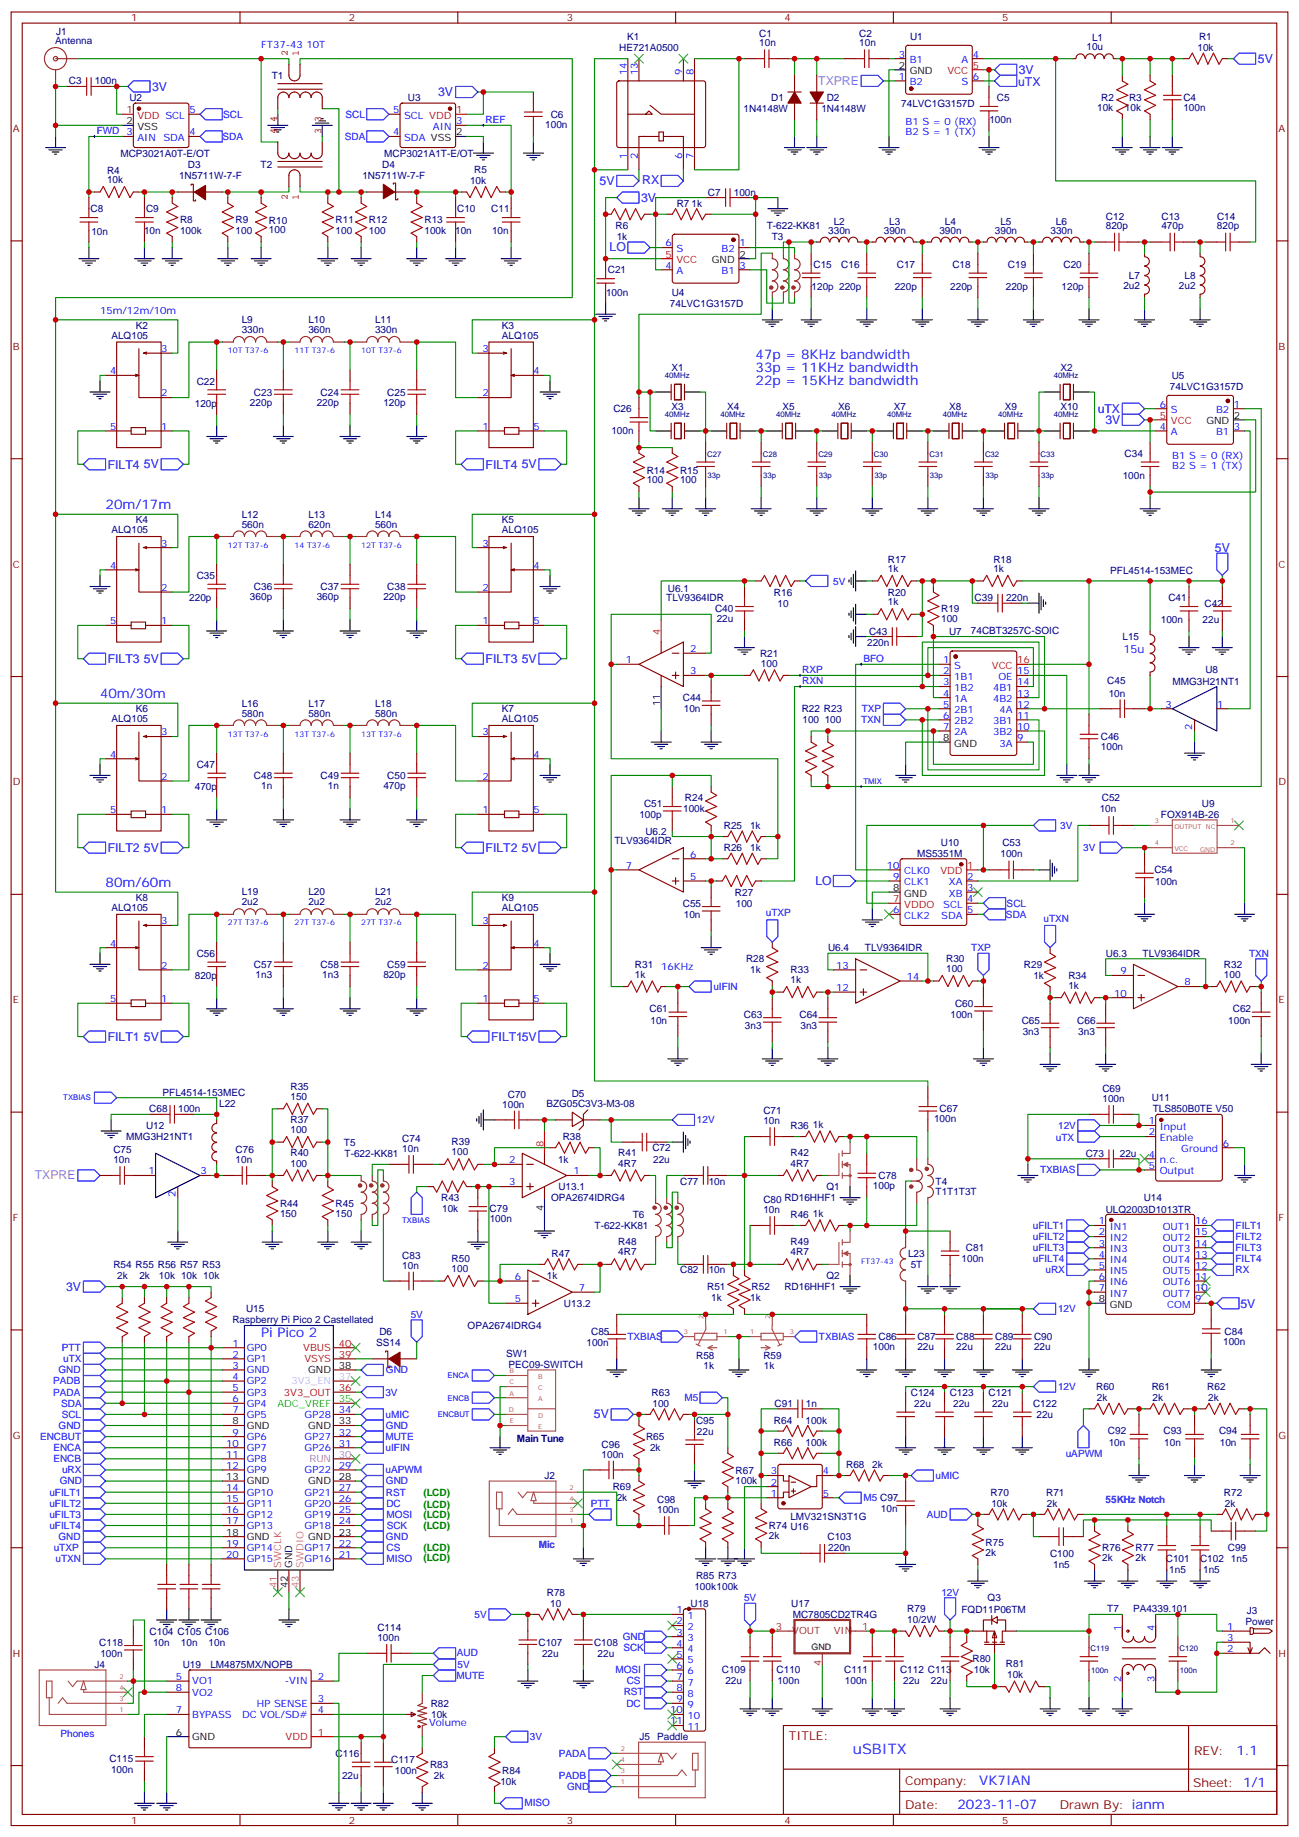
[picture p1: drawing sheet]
<svg xmlns="http://www.w3.org/2000/svg" width="412mm" height="583mm" viewBox="0 0 412 583" stroke-linecap="round" stroke-linejoin="round" font-family="sans-serif">
<defs><g id="words">
<text font-size="4.6" fill="#00f" x="270.8" y="556.8">uSBITX</text>
<g font-size="4.2" fill="#00f">
<text x="239.9" y="113.9">47p = 8KHz bandwidth</text>
<text x="239.9" y="118.1">33p = 11KHz bandwidth</text>
<text x="239.9" y="122.3">22p = 15KHz bandwidth</text>
<text x="33.5" y="161.5">20m/17m</text>
<text x="31.7" y="221.5">40m/30m</text>
<text x="33.5" y="281.4">80m/60m</text>
<text x="82.9" y="424.3">Pi Pico 2</text>
<text x="392.5" y="557.1">1.1</text>
<text x="310.9" y="566.6">VK7IAN</text>
<text x="304" y="574.4">2023-11-07</text>
</g>
<g font-size="3.9" fill="#00f">
<text x="323.5" y="23.5">3V</text>
<text x="399.3" y="19.9">5V</text>
<text x="48.3" y="28.8">3V</text>
<text x="323.2" y="27.2">uTX</text>
<text x="139.1" y="30.6">3V</text>
<text x="190.3" y="58.7">5V</text>
<text x="203.9" y="58.5">RX</text>
<text x="203.5" y="64.1">3V</text>
<text x="193.5" y="79.8">LO</text>
<text x="348.5" y="131">uTX</text>
<text x="350.9" y="134.5">3V</text>
<text x="34.2" y="148.9">FILT4</text>
<text x="45.7" y="148.7">5V</text>
<text x="154.2" y="148.9">FILT4</text>
<text x="165.6" y="148.7">5V</text>
<text x="385.7" y="175.2">5V</text>
<text x="34.2" y="210.6">FILT3</text>
<text x="45.7" y="210.4">5V</text>
<text x="154.2" y="210.6">FILT3</text>
<text x="165.6" y="210.4">5V</text>
<text x="34.2" y="270.6">FILT2</text>
<text x="45.7" y="270.4">5V</text>
<text x="154.2" y="270.6">FILT2</text>
<text x="165.6" y="270.4">5V</text>
<text x="258.9" y="280.9">LO</text>
<text x="34.2" y="330.6">FILT1</text>
<text x="45.7" y="330.3">5V</text>
<text x="155.9" y="330.6">FILT15V</text>
<text x="21" y="409.7">3V</text>
<text x="393.8" y="415.2">5V</text>
<text x="188.6" y="450.3">5V</text>
</g>
<g font-size="3.9" fill="#f0f">
<text x="259.8" y="26.9">TXPRE</text>
<text x="11.1" y="374.4">TXPRE</text>
</g>
<g font-size="3.9" fill="#800">
<text x="250.5" y="552.4">TITLE:</text>
<text x="379.1" y="557.1">REV:</text>
<text x="287.4" y="566.6">Company:</text>
<text x="378.7" y="567.2">Sheet: 1/1</text>
<text x="287.4" y="574.3">Date:</text>
<text x="336.4" y="574.3">Drawn By: ianm</text>
</g>
<text font-size="3.5" fill="#00f" x="356.7" y="207.4">15u</text>
<g font-size="3.2" fill="#000080">
<text x="17.8" y="11">J1</text>
<text x="241" y="11.8">C1</text>
<text x="272.8" y="11.8">C2</text>
<text x="17.5" y="14">Antenna</text>
<text x="196.6" y="16.2">HE721A0500</text>
<text x="199.1" y="12.7">K1</text>
<text x="241" y="14.7">10n</text>
<text x="272.8" y="14.7">10n</text>
<text x="288.9" y="12.7">U1</text>
<text x="344.9" y="16">10u</text>
<text x="346.7" y="12.9">L1</text>
<text x="380.2" y="16.2">10k</text>
<text x="380.7" y="12.7">R1</text>
<text x="21.9" y="26.8">C3</text>
<text x="30.1" y="26.8">100n</text>
<text x="86.3" y="25.1">T1</text>
<text x="41.1" y="32.1">U2</text>
<text x="129.5" y="32.1">U3</text>
<text x="236.1" y="35.7">1N4148W</text>
<text x="244.8" y="32.1">D1</text>
<text x="260.8" y="35.7">1N4148W</text>
<text x="262.5" y="32.1">D2</text>
<text x="286.1" y="33.9">74LVC1G3157D</text>
<text x="316.5" y="32.1">C5</text>
<text x="348.3" y="35.3">10k</text>
<text x="349.6" y="32.1">R2</text>
<text x="357.1" y="35.3">10k</text>
<text x="358.4" y="32.1">R3</text>
<text x="375.7" y="35.3">100n</text>
<text x="375.7" y="32.1">C4</text>
<text x="173.1" y="40.6">100n</text>
<text x="174.8" y="37.4">C6</text>
<text x="314.1" y="39.2">100n</text>
<text x="38.2" y="49.8">MCP3021A0T-E/OT</text>
<text x="59.6" y="53.3">D3</text>
<text x="82.7" y="53.3">T2</text>
<text x="121.4" y="53.3">D4</text>
<text x="122" y="49.8">MCP3021A1T-E/OT</text>
<text x="34" y="58.1">10k</text>
<text x="34" y="55.2">R4</text>
<text x="56.8" y="56.8">1N5711W-7-F</text>
<text x="115.1" y="56.8">1N5711W-7-F</text>
<text x="149.2" y="58.5">10k</text>
<text x="150.5" y="55">R5</text>
<text x="214.9" y="65.6">R7</text>
<text x="219.6" y="65.7">1k</text>
<text x="224.7" y="62.1">C7</text>
<text x="233" y="62.1">100n</text>
<text x="28.7" y="67.4">C8</text>
<text x="46.4" y="67.4">C9</text>
<text x="57.2" y="70.9">R8</text>
<text x="74.8" y="70.9">R9</text>
<text x="85.4" y="71">R10</text>
<text x="106.5" y="70.9">R11</text>
<text x="117.1" y="70.9">R12</text>
<text x="134.8" y="70.9">R13</text>
<text x="145.1" y="67.4">C10</text>
<text x="155.9" y="67.4">C11</text>
<text x="264.7" y="71.3">L2</text>
<text x="282.3" y="71.3">L3</text>
<text x="300" y="71.3">L4</text>
<text x="317.6" y="71.3">L5</text>
<text x="335.2" y="71.3">L6</text>
<text x="351.1" y="70">C12</text>
<text x="368.7" y="70">C13</text>
<text x="386.4" y="70">C14</text>
<text x="29" y="74.5">10n</text>
<text x="45.7" y="74.4">10n</text>
<text x="57.1" y="74.1">100k</text>
<text x="74.8" y="74.1">100</text>
<text x="85.4" y="74.1">100</text>
<text x="106.5" y="74.1">100</text>
<text x="117.1" y="74.1">100</text>
<text x="134.8" y="74.1">100k</text>
<text x="144.5" y="74.4">10n</text>
<text x="156.2" y="74.4">10n</text>
<text x="195.4" y="72.7">R6</text>
<text x="195.8" y="76.2">1k</text>
<text x="243.5" y="72.7">T-622-KK81</text>
<text x="245" y="76.2">T3</text>
<text x="262.9" y="74.4">330n</text>
<text x="280.6" y="74.4">390n</text>
<text x="298.2" y="74.4">390n</text>
<text x="315.9" y="74.4">390n</text>
<text x="333.5" y="74.4">330n</text>
<text x="351.1" y="72.7">820p</text>
<text x="368.7" y="72.7">470p</text>
<text x="386.4" y="72.7">820p</text>
<text x="193" y="86.8">C21</text>
<text x="258.3" y="85">C15</text>
<text x="267.1" y="85">C16</text>
<text x="284.7" y="85">C17</text>
<text x="302.3" y="85">C18</text>
<text x="320" y="85">C19</text>
<text x="337.6" y="85">C20</text>
<text x="358.4" y="88.6">L7</text>
<text x="376.1" y="88.6">L8</text>
<text x="192.4" y="93.9">100n</text>
<text x="213.2" y="93.9">U4</text>
<text x="257.7" y="92.1">120p 220p</text>
<text x="284" y="92.1">220p</text>
<text x="301.7" y="92.1">220p</text>
<text x="319.3" y="92.1">220p</text>
<text x="337" y="92.1">120p</text>
<text x="356.7" y="91.7">2u2</text>
<text x="374.3" y="91.7">2u2</text>
<text x="212.7" y="97.4">74LVC1G3157D</text>
<text x="35.4" y="107.5">ALQ105</text>
<text x="43.1" y="104.4">K2</text>
<text x="76.8" y="105.8">330n</text>
<text x="76.8" y="102.6">L9</text>
<text x="97.9" y="105.8">360n</text>
<text x="97.9" y="102.6">L10</text>
<text x="119.1" y="105.8">330n</text>
<text x="119.1" y="102.6">L11</text>
<text x="159.3" y="107.5">ALQ105</text>
<text x="159.3" y="104.4">K3</text>
<text x="213.2" y="117.8">X1</text>
<text x="336.7" y="117.8">X2</text>
<text x="62.5" y="122.1">C22</text>
<text x="80.6" y="125.6">C23</text>
<text x="101.8" y="125.6">C24</text>
<text x="122.9" y="125.6">C25</text>
<text x="371.4" y="123.8">74LVC1G3157D</text>
<text x="372" y="120.3">U5</text>
<text x="61.9" y="129.2">120p</text>
<text x="79.4" y="128.8">220p</text>
<text x="100.5" y="128.8">220p</text>
<text x="121.7" y="128.8">120p</text>
<text x="194.8" y="130.9">C26</text>
<text x="213.2" y="130.1">X3</text>
<text x="230.8" y="130.1">X4</text>
<text x="248.5" y="130.1">X5</text>
<text x="266.1" y="130.1">X6</text>
<text x="283.7" y="130.1">X7</text>
<text x="301.4" y="130.1">X8</text>
<text x="319" y="130.1">X9</text>
<text x="336.7" y="130.1">X10</text>
<text x="194.1" y="137.9">100n</text>
<text x="357" y="145">C34</text>
<text x="205.3" y="153.5">100</text>
<text x="205.3" y="150.3">R14</text>
<text x="215.9" y="153.5">100</text>
<text x="215.9" y="150.3">R15</text>
<text x="356.4" y="152.1">100n</text>
<text x="43.1" y="166.1">K4</text>
<text x="76.8" y="167.5">560n</text>
<text x="76.8" y="164.3">L12</text>
<text x="97.9" y="167.5">620n</text>
<text x="97.9" y="164.3">L13</text>
<text x="119.1" y="167.5">560n</text>
<text x="119.1" y="164.3">L14</text>
<text x="159.3" y="166.1">K5</text>
<text x="35.4" y="169.3">ALQ105</text>
<text x="159.3" y="169.3">ALQ105</text>
<text x="281.9" y="178.7">R17</text>
<text x="315.4" y="178.7">R18</text>
<text x="62.5" y="183.8">C35</text>
<text x="281.9" y="181.6">1k</text>
<text x="315.4" y="181.6">1k</text>
<text x="352.5" y="182.1">PFL4514-153MEC</text>
<text x="60.1" y="190.9">220p</text>
<text x="79.4" y="190.6">360p</text>
<text x="80.6" y="187.3">C36</text>
<text x="100.5" y="190.6">360p</text>
<text x="101.8" y="187.3">C37</text>
<text x="121.7" y="190.6">220p</text>
<text x="122.9" y="187.3">C38</text>
<text x="211.5" y="190.9">TLV9364IDR</text>
<text x="212" y="188">U6.1</text>
<text x="245.7" y="189.1">R16</text>
<text x="281.9" y="189.3">R20</text>
<text x="309.4" y="190.9">C39</text>
<text x="319.4" y="190.9">220n</text>
<text x="370.9" y="190.8">C41</text>
<text x="227" y="194.4">C40</text>
<text x="227.5" y="197.6">22u</text>
<text x="246.9" y="192.6">10</text>
<text x="281.9" y="192.2">1k</text>
<text x="298.8" y="197.6">100</text>
<text x="298.8" y="194.4">R19</text>
<text x="368.5" y="197.9">100n</text>
<text x="381.8" y="197.9">22u</text>
<text x="382.4" y="192.6">C42</text>
<text x="275.9" y="201.5">C43</text>
<text x="301.3" y="201.5">U7</text>
<text x="308.2" y="201.4">74CBT3257C-SOIC</text>
<text x="356.4" y="203.2">L15</text>
<text x="241.3" y="208.4">R21</text>
<text x="275.3" y="205">220n</text>
<text x="241.6" y="211.6">100</text>
<text x="382.7" y="213.8">U8</text>
<text x="351.5" y="217.3">C45</text>
<text x="352" y="221.1">10n</text>
<text x="372.2" y="217.3">MMG3H21NT1</text>
<text x="43.1" y="226.1">K6</text>
<text x="76.8" y="227.5">580n</text>
<text x="76.8" y="224.3">L16</text>
<text x="97.9" y="227.5">580n</text>
<text x="97.9" y="224.3">L17</text>
<text x="119.1" y="227.5">580n</text>
<text x="119.1" y="224.3">L18</text>
<text x="159.3" y="226.1">K7</text>
<text x="216.8" y="222.6">C44</text>
<text x="217.1" y="226.2">10n</text>
<text x="254.5" y="226.1">R22 R23</text>
<text x="35.4" y="229.2">ALQ105</text>
<text x="159.3" y="229.2">ALQ105</text>
<text x="254.8" y="229.6">100</text>
<text x="261.8" y="229.6">100</text>
<text x="349.5" y="235">C46</text>
<text x="349.5" y="238.1">100n</text>
<text x="62.5" y="243.8">C47</text>
<text x="61.9" y="250.9">470p</text>
<text x="80.6" y="247.3">C48</text>
<text x="82.9" y="250.5">1n</text>
<text x="101.8" y="247.3">C49</text>
<text x="104.1" y="250.5">1n</text>
<text x="121.7" y="250.5">470p</text>
<text x="122.9" y="247.3">C50</text>
<text x="204.5" y="256.1">C51</text>
<text x="216.9" y="257.9">100k</text>
<text x="217.5" y="254.4">R24</text>
<text x="349.1" y="257.9">10n</text>
<text x="349.8" y="254.4">C52</text>
<text x="381.6" y="256.2">U9</text>
<text x="203" y="259.6">100p</text>
<text x="229.8" y="263.2">R25</text>
<text x="238.1" y="263.2">1k</text>
<text x="368.6" y="259.7">FOX914B-26</text>
<text x="195.1" y="267.9">TLV9364IDR</text>
<text x="204.9" y="265">U6.2</text>
<text x="298.7" y="268.5">U10</text>
<text x="318.2" y="268.5">C53</text>
<text x="229.8" y="270.2">R26</text>
<text x="238.1" y="270.2">1k</text>
<text x="291.1" y="272">MS5351M</text>
<text x="317.6" y="272">100n</text>
<text x="366.5" y="277.3">C54</text>
<text x="366.8" y="280.8">100n</text>
<text x="43.1" y="286">K8</text>
<text x="76.8" y="287.4">2u2</text>
<text x="76.8" y="284.3">L19</text>
<text x="97.9" y="287.4">2u2</text>
<text x="97.9" y="284.3">L20</text>
<text x="119.1" y="287.4">2u2</text>
<text x="119.1" y="284.3">L21</text>
<text x="159.3" y="286">K9</text>
<text x="216.8" y="287.9">C55</text>
<text x="233.3" y="284.4">R27</text>
<text x="233.6" y="287.9">100</text>
<text x="35.4" y="289.2">ALQ105</text>
<text x="159.3" y="289.2">ALQ105</text>
<text x="217.1" y="291.4">10n</text>
<text x="62.5" y="303.8">C56</text>
<text x="236.9" y="305.5">R28</text>
<text x="262.9" y="302">U6.4</text>
<text x="274.6" y="302">TLV9364IDR</text>
<text x="300.4" y="305.4">R30</text>
<text x="351.1" y="303.8">U6.3</text>
<text x="362.7" y="303.8">TLV9364IDR</text>
<text x="61.9" y="310.8">820p</text>
<text x="80.6" y="307.3">C57</text>
<text x="81.1" y="310.5">1n3</text>
<text x="101.8" y="307.3">C58</text>
<text x="102.3" y="310.5">1n3</text>
<text x="121.7" y="310.5">820p</text>
<text x="122.9" y="307.3">C59</text>
<text x="201.6" y="310.4">1k</text>
<text x="201.6" y="307.1">R31</text>
<text x="238.1" y="309">1k</text>
<text x="251" y="308.9">R33</text>
<text x="300.4" y="308.6">100</text>
<text x="325.1" y="307.3">R29</text>
<text x="328.1" y="310.8">1k</text>
<text x="339.2" y="310.7">R34</text>
<text x="388.6" y="310.4">100</text>
<text x="388.6" y="307.1">R32</text>
<text x="251" y="312.1">1k</text>
<text x="339.2" y="313.9">1k</text>
<text x="206.2" y="321.4">C61</text>
<text x="236.2" y="323.2">C63</text>
<text x="253.8" y="323.2">C64</text>
<text x="301.8" y="323.2">100n</text>
<text x="303.2" y="319.7">C60</text>
<text x="391.4" y="321.4">C62</text>
<text x="206.5" y="325">10n</text>
<text x="236.5" y="326.7">3n3</text>
<text x="254.1" y="326.7">3n3</text>
<text x="324.4" y="325">C65</text>
<text x="324.7" y="328.5">3n3</text>
<text x="342" y="325">C66</text>
<text x="342.3" y="328.5">3n3</text>
<text x="389.9" y="325">100n</text>
<text x="51.6" y="347.8">PFL4514-153MEC</text>
<text x="92.2" y="346">R35</text>
<text x="350" y="346.8">C69</text>
<text x="47.4" y="353.1">C68</text>
<text x="56.6" y="353.1">100n</text>
<text x="69.6" y="351.4">L22</text>
<text x="92.2" y="349.2">150</text>
<text x="159.5" y="351.6">100n</text>
<text x="161.2" y="348.5">C70</text>
<text x="173.5" y="351.4">BZG05C3V3-M3-08</text>
<text x="181.5" y="348.4">D5</text>
<text x="242.4" y="353.8">C71</text>
<text x="298.3" y="353.1">C67</text>
<text x="350" y="349.9">100n</text>
<text x="365.6" y="349.6">U11</text>
<text x="366" y="353.1">TLS850B0TE V50</text>
<text x="46.4" y="358.5">U12</text>
<text x="92.2" y="359.8">100</text>
<text x="92.2" y="356.6">R37</text>
<text x="242.4" y="356.9">10n</text>
<text x="251" y="358.5">R36</text>
<text x="258" y="358">1k</text>
<text x="296.5" y="356.3">100n</text>
<text x="40.1" y="362">MMG3H21NT1</text>
<text x="109.2" y="363.7">T5</text>
<text x="127.7" y="365.8">10n</text>
<text x="127.7" y="362.6">C74</text>
<text x="143.4" y="363.6">R39</text>
<text x="178.7" y="362">R38</text>
<text x="207.1" y="365.5">C72</text>
<text x="36" y="369.3">10n</text>
<text x="36" y="366.1">C75</text>
<text x="74.8" y="369.3">10n</text>
<text x="74.8" y="366.1">C76</text>
<text x="92.2" y="370.3">100</text>
<text x="92.2" y="367.1">R40</text>
<text x="109.4" y="367.2">T-622-KK81</text>
<text x="143.4" y="366.8">100</text>
<text x="177.2" y="369.1">1k</text>
<text x="196.3" y="370.3">4R7</text>
<text x="196.3" y="367.1">R41</text>
<text x="207.4" y="369.1">22u</text>
<text x="251" y="370.3">4R7</text>
<text x="251" y="367.1">R42</text>
<text x="344.7" y="367.3">C73</text>
<text x="355.5" y="367.2">22u</text>
<text x="177.3" y="377.8">U13.1</text>
<text x="215.9" y="376">C77</text>
<text x="225" y="376">10n</text>
<text x="262.4" y="377.9">Q1</text>
<text x="277.1" y="377.5">100p</text>
<text x="278.9" y="374.3">C78</text>
<text x="297" y="376.1">T4</text>
<text x="88.9" y="383.1">R44</text>
<text x="106.5" y="383.1">R45</text>
<text x="140.1" y="381.4">R43</text>
<text x="174.9" y="381.4">OPA2674IDRG4</text>
<text x="242.4" y="382">C80 RD16HHF1</text>
<text x="297" y="379.3">T1T1T3T</text>
<text x="363.1" y="381.4">U14</text>
<text x="88.9" y="386.3">150</text>
<text x="106.5" y="386.3">150</text>
<text x="140.4" y="384.9">10k</text>
<text x="155.4" y="384.9">C79</text>
<text x="155.5" y="388">100n</text>
<text x="200.9" y="386.7">T6</text>
<text x="242.4" y="385.2">10n</text>
<text x="251" y="386.7">R46</text>
<text x="258" y="386.2">1k</text>
<text x="351" y="384.9">ULQ2003D1013TR</text>
<text x="188.8" y="390.2">T-622-KK81</text>
<text x="196.3" y="395.3">R48</text>
<text x="251" y="395.3">R49</text>
<text x="127.7" y="399.6">C83</text>
<text x="143.4" y="400.6">R50</text>
<text x="175.1" y="399">R47</text>
<text x="196.3" y="398.6">4R7</text>
<text x="251" y="398.6">4R7</text>
<text x="288.3" y="399">L23</text>
<text x="305.3" y="400.7">100n</text>
<text x="306.7" y="397.2">C81</text>
<text x="36" y="402.5">R54 R55 R56 R57 R53</text>
<text x="37.2" y="406">2k</text>
<text x="44.2" y="406">2k</text>
<text x="50.4" y="406">10k 10k 10k</text>
<text x="127.7" y="402.8">10n</text>
<text x="143.4" y="403.9">100</text>
<text x="173.6" y="406.1">1k</text>
<text x="215.9" y="404.3">C82</text>
<text x="225" y="404.3">10n</text>
<text x="262.4" y="406.1">Q2</text>
<text x="289.1" y="402.5">5T</text>
<text x="224.5" y="409.6">R51</text>
<text x="225.8" y="413.1">1k</text>
<text x="238.1" y="413.1">1k</text>
<text x="238.6" y="409.6">R52</text>
<text x="249" y="409.6">RD16HHF1</text>
<text x="78.1" y="416.6">U15</text>
<text x="179.1" y="414.9">U13.2</text>
<text x="73.8" y="420.2">Raspberry Pi Pico 2 Castellated</text>
<text x="120.5" y="423.7">D6</text>
<text x="148.5" y="421.9">OPA2674IDRG4</text>
<text x="187.7" y="423.7">C85</text>
<text x="278.9" y="425.5">C86</text>
<text x="291.3" y="425.5">C87</text>
<text x="303.6" y="425.5">C88</text>
<text x="316" y="425.5">C89</text>
<text x="328.3" y="425.5">C90</text>
<text x="388.8" y="423.7">C84</text>
<text x="119.4" y="427.3">SS14</text>
<text x="160.7" y="430.7">SW1</text>
<text x="186.2" y="427.2">100n</text>
<text x="221" y="431.6">R58</text>
<text x="242.4" y="431.6">R59</text>
<text x="277.1" y="428.6">100n</text>
<text x="291.2" y="428.7">22u</text>
<text x="303.6" y="428.7">22u</text>
<text x="315.9" y="428.7">22u</text>
<text x="328.3" y="428.7">22u</text>
<text x="388.3" y="426.9">100n</text>
<text x="161.5" y="434.3">PEC09-SWITCH</text>
<text x="223.4" y="434.7">1k</text>
<text x="242.5" y="434.7">1k</text>
<text x="206.9" y="443.1">R63</text>
<text x="289.2" y="443.1">C124</text>
<text x="301.5" y="443.1">C123</text>
<text x="313.8" y="443.1">C121</text>
<text x="348" y="441.4">R60</text>
<text x="365.6" y="441.4">R61</text>
<text x="383.3" y="441.4">R62</text>
<text x="207.2" y="446.7">100</text>
<text x="245.9" y="446.6">C91</text>
<text x="255.8" y="446.6">1n</text>
<text x="290.3" y="446.6">22u</text>
<text x="302.6" y="446.6">22u</text>
<text x="315" y="446.6">22u</text>
<text x="328" y="446.6">C122</text>
<text x="348.3" y="444.9">2k</text>
<text x="365.9" y="444.9">2k</text>
<text x="383.5" y="444.9">2k</text>
<text x="221" y="451.9">C95</text>
<text x="221.3" y="455.5">22u</text>
<text x="245.7" y="451.9">R64</text>
<text x="255.7" y="451.9">100k</text>
<text x="329.1" y="450.2">22u</text>
<text x="351.7" y="455.4">C92</text>
<text x="369.4" y="455.4">C93</text>
<text x="387" y="455.4">C94</text>
<text x="164" y="457.8">Main Tune</text>
<text x="191" y="459.6">C96</text>
<text x="205.1" y="457.2">R65</text>
<text x="206.4" y="460.7">2k</text>
<text x="245.7" y="459">R66</text>
<text x="255.7" y="459">100k</text>
<text x="352" y="458.9">10n</text>
<text x="369.6" y="458.9">10n</text>
<text x="387.3" y="458.9">10n</text>
<text x="191" y="462.8">100n</text>
<text x="233.5" y="467.8">R67</text>
<text x="268.6" y="466">R68</text>
<text x="276.9" y="466">2k</text>
<text x="172.9" y="469.6">J2</text>
<text x="194.5" y="473.1">R69</text>
<text x="233.5" y="471">100k</text>
<text x="195.8" y="476.7">2k</text>
<text x="208.6" y="477.2">C98</text>
<text x="314.5" y="474.9">R70</text>
<text x="314.8" y="478.4">10k</text>
<text x="332.1" y="474.9">R71</text>
<text x="332.4" y="478.4">2k</text>
<text x="388.6" y="474.9">R72</text>
<text x="388.8" y="478.4">2k</text>
<text x="208.6" y="480.4">100n</text>
<text x="244.1" y="485.4">R74 U16</text>
<text x="250.9" y="482.5">LMV321SN3T1G</text>
<text x="279.7" y="480.1">10n</text>
<text x="244.1" y="488.6">2k</text>
<text x="262.7" y="489">C103</text>
<text x="312.9" y="490.7">R75</text>
<text x="262.9" y="492.5">220n</text>
<text x="312.9" y="493.9">2k</text>
<text x="333.4" y="494.2">C100</text>
<text x="334.4" y="497.7">1n5</text>
<text x="350" y="495.7">2k</text>
<text x="350" y="492.5">R76</text>
<text x="360.5" y="495.7">2k</text>
<text x="360.5" y="492.5">R77</text>
<text x="370.1" y="496">C101</text>
<text x="381" y="495.9">C102</text>
<text x="389.8" y="492.4">C99</text>
<text x="390.8" y="495.9">1n5</text>
<text x="221" y="501.3">R85 R73</text>
<text x="371.2" y="499.5">1n5</text>
<text x="382" y="499.4">1n5</text>
<text x="173.6" y="506.5">R78</text>
<text x="220.4" y="504.8">100k100k</text>
<text x="313.5" y="508.4">Q3</text>
<text x="174.7" y="510.1">10</text>
<text x="219.2" y="510.1">U18</text>
<text x="251.2" y="510.2">U17</text>
<text x="251.7" y="513.6">MC7805CD2TR4G</text>
<text x="288" y="511.8">R79</text>
<text x="288" y="515.3">10/2W</text>
<text x="305.2" y="511.9">FQD11P06TM</text>
<text x="351.5" y="511.9">T7</text>
<text x="359.7" y="511.9">PA4339.101</text>
<text x="395.4" y="515.9">Power</text>
<text x="395.8" y="512.3">J3</text>
<text x="47.5" y="518.9">C104 C105 C106</text>
<text x="119.8" y="521">100n</text>
<text x="119.8" y="517.9">C114</text>
<text x="31.5" y="522.4">C118</text>
<text x="31.9" y="526">100n</text>
<text x="48.6" y="522.5">10n</text>
<text x="57.4" y="522.5">10n</text>
<text x="66.2" y="522.5">10n</text>
<text x="171" y="522.5">C107</text>
<text x="172.1" y="526">22u</text>
<text x="188.6" y="522.5">C108</text>
<text x="189.7" y="526">22u</text>
<text x="308.8" y="527.5">R80</text>
<text x="30" y="529.5">J4</text>
<text x="58" y="529.6">U19</text>
<text x="66.8" y="529.6">LM4875MX/NOPB</text>
<text x="229.2" y="531.2">C109</text>
<text x="246.5" y="531.2">C110</text>
<text x="268" y="531.2">C111</text>
<text x="285.7" y="531.2">C112 C113</text>
<text x="309.2" y="531">10k</text>
<text x="319.3" y="529.3">R81</text>
<text x="319.7" y="532.8">10k</text>
<text x="230.3" y="534.7">22u</text>
<text x="246.8" y="534.7">100n</text>
<text x="268.2" y="534.7">100n</text>
<text x="286.7" y="534.7">22u</text>
<text x="295.5" y="534.7">22u</text>
<text x="136.7" y="541.9">R82</text>
<text x="136.9" y="545.4">10k</text>
<text x="106.6" y="557.7">C116</text>
<text x="203" y="552.5">J5</text>
<text x="208.6" y="552.5">Paddle</text>
<text x="34.7" y="559.5">C115</text>
<text x="35.3" y="562.7">100n</text>
<text x="124.2" y="559.6">C117</text>
<text x="125.4" y="563.1">100n</text>
<text x="136.5" y="561.3">R83</text>
<text x="159.5" y="563">R84</text>
<text x="108.6" y="564.8">22u</text>
<text x="137.8" y="564.8">2k</text>
<text x="158.9" y="566.6">10k</text>
</g>
<g font-size="3.2" fill="#800">
<text x="41.6" y="6.8">1</text>
<text x="110.8" y="6.8">2</text>
<text x="179.9" y="6.8">3</text>
<text x="249.1" y="6.8">4</text>
<text x="318.2" y="6.8">5</text>
<text x="4.1" y="41.9">A</text>
<text x="405.9" y="41.9">A</text>
<text x="4.1" y="111.1">B</text>
<text x="405.9" y="111.1">B</text>
<text x="4.1" y="180.2">C</text>
<text x="405.9" y="180.2">C</text>
<text x="4.1" y="249.3">D</text>
<text x="405.9" y="249.3">D</text>
<text x="4.1" y="318.5">E</text>
<text x="405.9" y="318.5">E</text>
<text x="4.1" y="387.6">F</text>
<text x="405.9" y="387.6">F</text>
<text x="4.1" y="456.8">G</text>
<text x="405.9" y="456.8">G</text>
<text x="4.1" y="525.9">H</text>
<text x="405.9" y="525.9">H</text>
<text x="41.6" y="579">1</text>
<text x="110.8" y="579">2</text>
<text x="179.9" y="579">3</text>
<text x="249.1" y="579">4</text>
<text x="318.2" y="579">5</text>
</g>
<g font-size="3.2" fill="#00f">
<text x="82.9" y="15.1">FT37-43 10T</text>
<text x="199" y="23.9" transform="rotate(-90 199 23.9)">14</text>
<text x="202.5" y="23.9" transform="rotate(-90 202.5 23.9)">13</text>
<text x="216.6" y="23.9" transform="rotate(-90 216.6 23.9)">9</text>
<text x="220.1" y="23.9" transform="rotate(-90 220.1 23.9)">8</text>
<text x="285.3" y="18.3">3</text>
<text x="288.8" y="20">B1</text>
<text x="305.2" y="20">A</text>
<text x="308.9" y="18.3">4</text>
<text x="285.3" y="25.3">1</text>
<text x="288.8" y="27.1">B2</text>
<text x="305.2" y="27.1">S</text>
<text x="308.9" y="25.3">6</text>
<text x="60.1" y="35.9">5</text>
<text x="124.8" y="35.9">5</text>
<text x="70.9" y="37.4">SCL</text>
<text x="109.7" y="37.5">SCL</text>
<text x="128.3" y="37.7">SCL VDD</text>
<text x="137.5" y="41.2">AIN</text>
<text x="144.8" y="39.4">3</text>
<text x="154.2" y="38.9">REF</text>
<text x="287.5" y="39.8">B1 S = 0 (RX)</text>
<text x="30.7" y="42.4">FWD 3</text>
<text x="43.6" y="44.7">AIN</text>
<text x="51.9" y="44.7">SDA</text>
<text x="60.1" y="43">4</text>
<text x="70.7" y="44.5">SDA</text>
<text x="109.5" y="44.5">SDA</text>
<text x="124.8" y="43">4</text>
<text x="128.3" y="44.7">SDA VSS</text>
<text x="287.5" y="43">B2 S = 1 (TX)</text>
<text x="199" y="50.6" transform="rotate(-90 199 50.6)">1</text>
<text x="202.5" y="50.6" transform="rotate(-90 202.5 50.6)">2</text>
<text x="216.6" y="50.6" transform="rotate(-90 216.6 50.6)">6</text>
<text x="220.1" y="50.6" transform="rotate(-90 220.1 50.6)">7</text>
<text x="211.2" y="78.2">6</text>
<text x="214.7" y="80">S</text>
<text x="229.1" y="80">B2</text>
<text x="234.8" y="78.2">1</text>
<text x="211.2" y="85.3">4</text>
<text x="214.7" y="87.1">A</text>
<text x="229.1" y="87.1">B1</text>
<text x="234.8" y="85.3">3</text>
<text x="31.7" y="99.8">15m/12m/10m</text>
<text x="51.2" y="111.8">3</text>
<text x="153.2" y="111.8">3</text>
<text x="35" y="118.8">4</text>
<text x="169.3" y="118.8">4</text>
<text x="51.2" y="125.9">2</text>
<text x="153.2" y="125.9">2</text>
<text x="368.2" y="129.4">6</text>
<text x="371.7" y="131.2">S</text>
<text x="386.1" y="131.2">B2</text>
<text x="391.8" y="129.4">1</text>
<text x="35" y="136.5">5</text>
<text x="51.2" y="136.5">1</text>
<text x="153.2" y="136.5">1</text>
<text x="169.3" y="136.5">5</text>
<text x="368.2" y="136.5">4</text>
<text x="391.8" y="136.5">3</text>
<text x="371.7" y="138.2">A</text>
<text x="386.1" y="138.2">B1</text>
<text x="372.2" y="145.6">B1 S = 0 (RX)</text>
<text x="372.2" y="148.8">B2 S = 1 (TX)</text>
<text x="51.2" y="173.5">3</text>
<text x="153.2" y="173.5">3</text>
<text x="35" y="180.6">4</text>
<text x="169.3" y="180.6">4</text>
<text x="264.5" y="185.6">5V</text>
<text x="51.2" y="187.6">2</text>
<text x="153.2" y="187.6">2</text>
<text x="35" y="198.2">5</text>
<text x="51.2" y="198.2">1</text>
<text x="153.2" y="198.2">1</text>
<text x="169.3" y="198.2">5</text>
<text x="219.1" y="207">2</text>
<text x="198.7" y="210.5">1</text>
<text x="219.1" y="214.1">3</text>
<text x="254.7" y="213.5">RXP</text>
<text x="274.1" y="210">BFO</text>
<text x="299.4" y="210.5">1</text>
<text x="299.4" y="214.1">2</text>
<text x="302.9" y="212.3">S</text>
<text x="302.9" y="215.8">1B1</text>
<text x="317" y="215.8">OE</text>
<text x="323" y="214.1">15</text>
<text x="254.7" y="217.1">RXN</text>
<text x="299.4" y="217.6">3</text>
<text x="299.4" y="221.1">4</text>
<text x="302.9" y="219.4">1B2</text>
<text x="315.3" y="219.4">4B1</text>
<text x="323" y="221.1">13</text>
<text x="323" y="217.6">14</text>
<text x="273.6" y="226.1">TXP</text>
<text x="299.4" y="224.6">5</text>
<text x="302.9" y="222.9">1A</text>
<text x="302.9" y="226.4">2B1</text>
<text x="315.3" y="222.9">4B2</text>
<text x="317.3" y="226.4">4A</text>
<text x="323" y="224.6">12</text>
<text x="370" y="224.6">3</text>
<text x="386.5" y="224.6">1</text>
<text x="51.2" y="233.5">3</text>
<text x="153.2" y="233.5">3</text>
<text x="273.4" y="229.6">TXN</text>
<text x="299.4" y="228.2">6</text>
<text x="299.4" y="231.7">7</text>
<text x="302.9" y="229.9">2B2</text>
<text x="302.9" y="233.5">2A</text>
<text x="315.3" y="233.5">3B2</text>
<text x="315.3" y="229.9">3B1</text>
<text x="323" y="231.7">10</text>
<text x="323" y="228.2">11</text>
<text x="378.5" y="231.8" transform="rotate(-90 378.5 231.8)">2</text>
<text x="317.3" y="237">3A</text>
<text x="323" y="235.2">9</text>
<text x="35" y="240.5">4</text>
<text x="169.3" y="240.5">4</text>
<text x="51.2" y="247.6">2</text>
<text x="153.2" y="247.6">2</text>
<text x="35" y="258.2">5</text>
<text x="51.2" y="258.2">1</text>
<text x="153.2" y="258.2">1</text>
<text x="169.3" y="258.2">5</text>
<text x="336.6" y="263.2">3V</text>
<text x="198.7" y="275.8">7</text>
<text x="219.1" y="272.3">6</text>
<text x="281.5" y="275.8">10</text>
<text x="343.9" y="270.2">3V</text>
<text x="219.1" y="279.3">5</text>
<text x="283.6" y="279.3">9</text>
<text x="287.1" y="281.1">CLK1</text>
<text x="287.1" y="277.6">CLK0</text>
<text x="301.3" y="281.1">XA</text>
<text x="307.1" y="279.3">2</text>
<text x="301.3" y="284.6">XB</text>
<text x="307.1" y="282.9">3</text>
<text x="307.1" y="286.4">4</text>
<text x="319.6" y="287.9">SCL</text>
<text x="51.2" y="293.4">3</text>
<text x="153.2" y="293.4">3</text>
<text x="243.1" y="290.8">uTXP</text>
<text x="283.6" y="289.9">6</text>
<text x="287.1" y="291.7">CLK2</text>
<text x="298.8" y="291.7">SDA</text>
<text x="299.5" y="288.1">SCL</text>
<text x="307.1" y="289.9">5</text>
<text x="319.4" y="291.4">SDA</text>
<text x="331.3" y="292.5">uTXN</text>
<text x="35" y="300.5">4</text>
<text x="169.3" y="300.5">4</text>
<text x="308.3" y="302">TXP</text>
<text x="396.5" y="303.7">TXN</text>
<text x="51.2" y="307.6">2</text>
<text x="153.2" y="307.6">2</text>
<text x="209.9" y="307.9">16KHz</text>
<text x="265.5" y="307.6">13</text>
<text x="287.9" y="311.1">14</text>
<text x="355.7" y="309.3">9</text>
<text x="226.5" y="314.3">uIFIN</text>
<text x="265.5" y="314.6">12</text>
<text x="353.7" y="316.4">10</text>
<text x="376.1" y="312.8">8</text>
<text x="35" y="318.1">5</text>
<text x="51.2" y="318.1">1</text>
<text x="153.2" y="318.1">1</text>
<text x="169.3" y="318.1">5</text>
<text x="221.3" y="356.6">12V</text>
<text x="335.9" y="358.4">12V</text>
<text x="364.7" y="356.9">1</text>
<text x="368.2" y="358.7">Input</text>
<text x="335.2" y="362.1">uTX</text>
<text x="364.7" y="360.5">2</text>
<text x="368.2" y="362.2">Enable</text>
<text x="375" y="365.8">Ground</text>
<text x="388.2" y="364">6</text>
<text x="161.7" y="369.3">2</text>
<text x="364.7" y="367.5">4</text>
<text x="364.7" y="371.1">5</text>
<text x="368.2" y="369.3">n.c.</text>
<text x="47.2" y="372.8">1</text>
<text x="63.7" y="372.8">3</text>
<text x="161.7" y="376.3">3</text>
<text x="182" y="372.8">1</text>
<text x="330.2" y="372.4">TXBIAS</text>
<text x="368.2" y="372.8">Output</text>
<text x="55.7" y="379.9" transform="rotate(-90 55.7 379.9)">2</text>
<text x="348.8" y="388.7">1</text>
<text x="379.4" y="388.7">16</text>
<text x="327.9" y="393.6">uFILT2</text>
<text x="327.9" y="390.1">uFILT1</text>
<text x="348.8" y="392.2">2</text>
<text x="348.8" y="395.7">3</text>
<text x="352.3" y="390.5">IN1</text>
<text x="352.3" y="394">IN2</text>
<text x="369.1" y="394">OUT2</text>
<text x="369.1" y="390.5">OUT1</text>
<text x="379.4" y="395.7">14</text>
<text x="379.4" y="392.2">15</text>
<text x="392.2" y="393.5">FILT2</text>
<text x="392.3" y="390">FILT1</text>
<text x="327.9" y="400.7">uFILT4</text>
<text x="327.9" y="397.2">uFILT3</text>
<text x="348.8" y="399.3">4</text>
<text x="352.3" y="397.5">IN3</text>
<text x="352.3" y="401">IN4</text>
<text x="369.1" y="401">OUT4</text>
<text x="369.1" y="397.5">OUT3</text>
<text x="379.4" y="399.3">13</text>
<text x="392.2" y="397.1">FILT3</text>
<text x="392.2" y="400.6">FILT4</text>
<text x="163.4" y="406.3">6</text>
<text x="331.9" y="404.3">uRX</text>
<text x="348.8" y="402.8">5</text>
<text x="348.8" y="406.3">6</text>
<text x="352.3" y="404.6">IN5</text>
<text x="369.1" y="404.6">OUT5</text>
<text x="379.4" y="406.3">11</text>
<text x="379.4" y="402.8">12</text>
<text x="392.3" y="404.3">RX</text>
<text x="163.4" y="413.4">5</text>
<text x="183.8" y="409.9">7</text>
<text x="348.8" y="409.9">7</text>
<text x="352.3" y="408.1">IN6</text>
<text x="352.3" y="411.6">IN7</text>
<text x="369.1" y="411.6">OUT7</text>
<text x="369.1" y="408.1">OUT6</text>
<text x="379.4" y="413.4">9</text>
<text x="379.4" y="409.9">10</text>
<text x="130.4" y="418.3">5V</text>
<text x="335.9" y="416.5">12V</text>
<text x="370.5" y="415.1">COM</text>
<text x="199.2" y="425.4">TXBIAS</text>
<text x="260" y="425.5">TXBIAS</text>
<text x="19.6" y="428.9">PTT</text>
<text x="73.8" y="431">2</text>
<text x="73.8" y="427.5">1</text>
<text x="78.3" y="428.9">GP0</text>
<text x="18.6" y="436">GND</text>
<text x="20.1" y="432.4">uTX</text>
<text x="73.8" y="434.6">3</text>
<text x="78.3" y="436">GND</text>
<text x="78.3" y="432.4">GP1</text>
<text x="122.5" y="436">GND</text>
<text x="16.9" y="443">PADA</text>
<text x="16.9" y="439.5">PADB</text>
<text x="73.8" y="441.6">5</text>
<text x="73.8" y="438.1">4</text>
<text x="78.3" y="443">GP3</text>
<text x="78.3" y="439.5">GP2</text>
<text x="122.3" y="443">3V</text>
<text x="335.9" y="441.2">12V</text>
<text x="19.4" y="446.5">SDA</text>
<text x="73.8" y="448.7">7</text>
<text x="73.8" y="445.1">6</text>
<text x="78.3" y="446.5">GP4</text>
<text x="107.6" y="448.7">34</text>
<text x="217.3" y="444.8">M5</text>
<text x="18.6" y="453.7">GND</text>
<text x="19.6" y="450.1">SCL</text>
<text x="73.8" y="455.7">9</text>
<text x="78.3" y="450.1">GP5</text>
<text x="96.7" y="450.1">GP28</text>
<text x="107.6" y="455.7">32</text>
<text x="122.4" y="450.1">uMIC</text>
<text x="122.5" y="453.7">GND</text>
<text x="12.7" y="457.1">ENCBUT</text>
<text x="16.9" y="460.6">ENCA</text>
<text x="71.8" y="459.2">10</text>
<text x="78.3" y="460.7">GP7</text>
<text x="78.3" y="457.1">GP6</text>
<text x="96.7" y="457.1">GP27</text>
<text x="96.7" y="460.7">GP26</text>
<text x="107.6" y="459.2">31</text>
<text x="122.3" y="457.1">MUTE</text>
<text x="122.4" y="460.7">uIFIN</text>
<text x="16.9" y="464.1">ENCB</text>
<text x="19.7" y="467.8">uRX</text>
<text x="71.8" y="466.3">12</text>
<text x="71.8" y="462.8">11</text>
<text x="78.3" y="467.7">GP9</text>
<text x="78.3" y="464.2">GP8</text>
<text x="96.7" y="467.7">GP22</text>
<text x="107.6" y="466.3">29</text>
<text x="122.4" y="467.7">uAPWM</text>
<text x="338.4" y="462.4">uAPWM</text>
<text x="18.9" y="471.3">GND</text>
<text x="71.8" y="473.4">14</text>
<text x="107.6" y="473.4">27</text>
<text x="122.5" y="471.3">GND</text>
<text x="244.8" y="471.6">2</text>
<text x="244.8" y="468.1">3</text>
<text x="261.2" y="468.1">4</text>
<text x="297" y="469.5">uMIC</text>
<text x="15.7" y="474.8">uFILT1</text>
<text x="15.7" y="478.3">uFILT2</text>
<text x="71.8" y="476.9">15</text>
<text x="78.3" y="478.3">GP11</text>
<text x="78.3" y="474.8">GP10</text>
<text x="96.7" y="474.8">GP21</text>
<text x="96.7" y="478.3">GP20</text>
<text x="107.6" y="476.9">26</text>
<text x="122.5" y="474.8">RST</text>
<text x="122.7" y="478.3">DC</text>
<text x="187.6" y="478.3">PTT</text>
<text x="244.8" y="475.1">1</text>
<text x="261.2" y="475.1">5</text>
<text x="274.1" y="476.6">M5 C97</text>
<text x="351" y="477.2">55KHz Notch</text>
<text x="15.7" y="481.8">uFILT3</text>
<text x="15.7" y="485.4">uFILT4</text>
<text x="71.8" y="483.9">17</text>
<text x="71.8" y="480.4">16</text>
<text x="78.3" y="485.4">GP13</text>
<text x="78.3" y="481.8">GP12</text>
<text x="96.7" y="481.8">GP19</text>
<text x="96.7" y="485.4">GP18</text>
<text x="107.6" y="480.4">25</text>
<text x="107.6" y="483.9">24</text>
<text x="122.7" y="481.8">MOSI</text>
<text x="122.8" y="485.3">SCK</text>
<text x="294.2" y="482">AUD</text>
<text x="18.6" y="488.9">GND</text>
<text x="71.8" y="491">19</text>
<text x="107.6" y="491">22</text>
<text x="122.5" y="488.9">GND</text>
<text x="171.1" y="491.3">Mic</text>
<text x="17" y="492.5">uTXP</text>
<text x="17.6" y="496">uTXN</text>
<text x="71.8" y="494.5">20</text>
<text x="78.3" y="495.9">GP15</text>
<text x="78.3" y="492.4">GP14</text>
<text x="96.7" y="492.4">GP17</text>
<text x="96.7" y="495.9">GP16</text>
<text x="107.6" y="494.5">21</text>
<text x="122.7" y="495.9">MISO</text>
<text x="122.8" y="492.4">CS</text>
<text x="236.2" y="508.3">5V</text>
<text x="298.9" y="506.5">12V</text>
<text x="150.6" y="513.6">5V</text>
<text x="214.8" y="512.2">1</text>
<text x="214.8" y="515.7">2</text>
<text x="218.3" y="513.9">1</text>
<text x="197.7" y="520.6">GND</text>
<text x="214.8" y="519.2">3</text>
<text x="218.3" y="517.5">2</text>
<text x="218.3" y="521">3</text>
<text x="356" y="517.8" transform="rotate(-90 356 517.8)">1</text>
<text x="366.5" y="517.8" transform="rotate(-90 366.5 517.8)">4</text>
<text x="389.6" y="521">3</text>
<text x="389.6" y="517.5">1</text>
<text x="145.1" y="525.6">AUD</text>
<text x="197.9" y="524.1">SCK</text>
<text x="214.8" y="522.7">4</text>
<text x="214.8" y="526.3">5</text>
<text x="218.3" y="524.5">4</text>
<text x="389.6" y="524.5">2</text>
<text x="55.8" y="533.3">5</text>
<text x="100.9" y="533.3">2</text>
<text x="144.9" y="533">MUTE</text>
<text x="145.2" y="529.5">5V</text>
<text x="195.4" y="531.2">MOSI</text>
<text x="214.8" y="529.8">6</text>
<text x="214.8" y="533.3">7</text>
<text x="218.3" y="528">5</text>
<text x="218.3" y="531.6">6</text>
<text x="356" y="533.9" transform="rotate(-90 356 533.9)">2</text>
<text x="366.5" y="533.9" transform="rotate(-90 366.5 533.9)">3</text>
<text x="55.8" y="536.9">8</text>
<text x="61" y="534.7">VO1</text>
<text x="61" y="538.3">VO2</text>
<text x="90.4" y="534.7">-VIN</text>
<text x="198" y="538.3">RST</text>
<text x="199" y="534.7">CS</text>
<text x="214.8" y="536.9">8</text>
<text x="218.3" y="535.1">7</text>
<text x="218.3" y="538.6">8</text>
<text x="55.8" y="543.9">7</text>
<text x="61" y="545.3">BYPASS</text>
<text x="76.9" y="545.3">DC VOL/SD#</text>
<text x="81.6" y="541.8">HP SENSE</text>
<text x="100.9" y="543.9">4</text>
<text x="100.9" y="540.4">3</text>
<text x="198.9" y="541.8">DC</text>
<text x="212.7" y="543.9">10</text>
<text x="214.8" y="540.4">9</text>
<text x="218.3" y="542.1">9</text>
<text x="218.3" y="545.7">10</text>
<text x="19.2" y="551.3">Phones</text>
<text x="136.2" y="547.8">Volume</text>
<text x="212.7" y="547.4">11</text>
<text x="218.3" y="549.2">11</text>
<text x="168.2" y="552.4">3V</text>
<text x="177.4" y="557.7">PADA</text>
<text x="177.4" y="564.7">PADB</text>
<text x="180" y="568.2">GND</text>
<text x="166.5" y="573.5">MISO</text>
</g>
<g font-size="3.2" fill="#840000">
<text x="91.4" y="17.9" transform="rotate(-90 91.4 17.9)">2</text>
<text x="94.9" y="17.9" transform="rotate(-90 94.9 17.9)">1</text>
<text x="87.8" y="38.9" transform="rotate(-90 87.8 38.9)">4</text>
<text x="102" y="38.9" transform="rotate(-90 102 38.9)">3</text>
<text x="87.8" y="42.6" transform="rotate(-90 87.8 42.6)">4</text>
<text x="102" y="42.6" transform="rotate(-90 102 42.6)">3</text>
<text x="91.4" y="63.6" transform="rotate(-90 91.4 63.6)">2</text>
<text x="94.9" y="63.6" transform="rotate(-90 94.9 63.6)">1</text>
</g>
<g font-size="3.2">
<text x="285.3" y="21.8">2</text>
<text x="288.8" y="23.6">GND</text>
<text x="40.1" y="39.4">2</text>
<text x="43.6" y="41.2">VSS</text>
<text x="144.8" y="43">2</text>
<text x="226" y="83.5">GND</text>
<text x="234.8" y="81.8">2</text>
<text x="383" y="134.7">GND</text>
<text x="391.8" y="132.9">2</text>
<text x="209.5" y="224.1" transform="rotate(-90 209.5 224.1)">11</text>
<text x="299.4" y="235.2">8</text>
<text x="302.9" y="237">GND</text>
<text x="283.6" y="282.9">8</text>
<text x="287.1" y="284.6">GND</text>
<text x="172.5" y="384.4" transform="rotate(-90 172.5 384.4)">4</text>
<text x="348.8" y="413.4">8</text>
<text x="352.3" y="415.1">GND</text>
<text x="97.8" y="436">GND</text>
<text x="107.6" y="434.6">38</text>
<text x="73.8" y="452.2">8</text>
<text x="78.3" y="453.6">GND</text>
<text x="97.8" y="453.6">GND</text>
<text x="107.6" y="452.2">33</text>
<text x="71.8" y="469.8">13</text>
<text x="78.3" y="471.2">GND</text>
<text x="97.8" y="471.2">GND</text>
<text x="107.6" y="469.8">28</text>
<text x="71.8" y="487.5">18</text>
<text x="78.3" y="488.9">GND</text>
<text x="97.8" y="488.9">GND</text>
<text x="107.6" y="487.5">23</text>
<text x="92.8" y="497.7" transform="rotate(-90 92.8 497.7)">GND</text>
<text x="91.4" y="504.2" transform="rotate(-90 91.4 504.2)">42</text>
<text x="55.8" y="551">6</text>
<text x="61" y="552.4">GND</text>
</g>
<g font-size="3.2" fill="#f00">
<text x="300.8" y="23.6">VCC</text>
<text x="308.9" y="21.8">5</text>
<text x="40.1" y="35.9">1</text>
<text x="144.8" y="35.9">1</text>
<text x="43.6" y="37.7">VDD SCL</text>
<text x="211.2" y="81.8">5</text>
<text x="214.7" y="83.5">VCC</text>
<text x="368.2" y="132.9">5</text>
<text x="371.7" y="134.7">VCC</text>
<text x="209.5" y="201.7" transform="rotate(-90 209.5 201.7)">4</text>
<text x="314.9" y="212.3">VCC</text>
<text x="323" y="210.5">16</text>
<text x="307.1" y="275.8">1</text>
<text x="298.6" y="277.6">VDD</text>
<text x="283.6" y="286.4">7</text>
<text x="287.1" y="288.1">VDDO</text>
<text x="172.5" y="364" transform="rotate(-90 172.5 364)">8</text>
<text x="96.3" y="428.9">VBUS</text>
<text x="107.6" y="427.5">40</text>
<text x="107.6" y="431">39</text>
<text x="96.7" y="432.4">VSYS</text>
<text x="90.1" y="443">3V3_OUT</text>
<text x="107.6" y="441.6">36</text>
<text x="100.9" y="551">1</text>
<text x="90.7" y="552.4">VDD</text>
</g>
<g font-size="3.2" fill="#f6f">
<text x="92.5" y="439.5">3V3_EN</text>
<text x="107.6" y="438.1">37</text>
</g>
<g font-size="3.2" fill="#0f0">
<text x="88.1" y="446.5">ADC_VREF</text>
<text x="107.6" y="445.1">35</text>
</g>
<g font-size="3.2" fill="#f0f">
<text x="98.2" y="464.2">RUN</text>
<text x="107.6" y="462.8">30</text>
</g>
<g font-size="3.2" fill="#060">
<text x="134.4" y="478.6">(LCD)</text>
<text x="134.4" y="474.8">(LCD)</text>
<text x="134.4" y="485.4">(LCD)</text>
<text x="134.4" y="481.8">(LCD)</text>
<text x="134.4" y="495.6">(LCD)</text>
<text x="134.4" y="492.4">(LCD)</text>
</g>
<g font-size="3.2" fill="#f90">
<text x="89.3" y="497.7" transform="rotate(-90 89.3 497.7)">SWCLK</text>
<text x="87.8" y="504.2" transform="rotate(-90 87.8 504.2)">41</text>
</g>
<g font-size="3.2" fill="#fc0">
<text x="96.3" y="497.7" transform="rotate(-90 96.3 497.7)">SWDIO</text>
<text x="94.9" y="504.2" transform="rotate(-90 94.9 504.2)">43</text>
</g>
<g font-size="3.2" fill="#8d2323">
<text x="246.3" y="517.5">3</text>
<text x="251.5" y="518.9">VOUT</text>
<text x="264.7" y="518.9">VIN</text>
<text x="273.8" y="517.5">1</text>
<text x="260.7" y="529" transform="rotate(-90 260.7 529)">4</text>
</g>
<text font-size="2.8" x="257.6" y="523.8">GND</text>
<g font-size="2.5" fill="#00f">
<text x="72.3" y="112.1">10T T37-6</text>
<text x="93.5" y="112.1">11T T37-6</text>
<text x="114.7" y="112.1">10T T37-6</text>
<text x="72.3" y="173.8">12T T37-6</text>
<text x="93.5" y="173.8">14 T37-6</text>
<text x="114.7" y="173.8">12T T37-6</text>
<text x="72.3" y="233.8">13T T37-6</text>
<text x="93.5" y="233.8">13T T37-6</text>
<text x="114.7" y="233.8">13T T37-6</text>
<text x="274.1" y="248.8">TMIX</text>
<text x="72.3" y="293.8">27T T37-6</text>
<text x="93.5" y="293.8">27T T37-6</text>
<text x="114.7" y="293.8">27T T37-6</text>
<text x="20.1" y="349.4">TXBIAS</text>
<text x="127.7" y="388.2">TXBIAS</text>
<text x="273.4" y="401.4">FT37-43</text>
<text x="142.1" y="437.6">ENCA</text>
<text x="139" y="449.9">ENCBUT</text>
<text x="142.1" y="444.6">ENCB</text>
</g>
<g font-size="2.5" fill="#000080">
<text x="211.1" y="120.1">40MHz</text>
<text x="334.6" y="120.1">40MHz</text>
<text x="211.1" y="132.4">40MHz</text>
<text x="228.7" y="132.4">40MHz</text>
<text x="246.4" y="132.4">40MHz</text>
<text x="264" y="132.4">40MHz</text>
<text x="281.7" y="132.4">40MHz</text>
<text x="299.3" y="132.4">40MHz</text>
<text x="316.9" y="132.4">40MHz</text>
<text x="334.6" y="132.4">40MHz</text>
<text x="224.5" y="145">C27</text>
<text x="242.2" y="145">C28</text>
<text x="259.8" y="145">C29</text>
<text x="277.4" y="145">C30</text>
<text x="295.1" y="145">C31</text>
<text x="312.7" y="145">C32</text>
<text x="330.4" y="145">C33</text>
<text x="224.7" y="151.8">33p</text>
<text x="242.3" y="151.8">33p</text>
<text x="259.9" y="151.8">33p</text>
<text x="277.6" y="151.8">33p</text>
<text x="295.2" y="151.8">33p</text>
<text x="312.9" y="151.8">33p</text>
<text x="330.5" y="151.8">33p</text>
<text x="346.2" y="524.3">C119</text>
<text x="374.5" y="524.3">C120</text>
<text x="346.4" y="531.1">100n</text>
<text x="374.6" y="531.1">100n</text>
</g>
<g font-size="2.1" fill="#a54b4b">
<text x="366.7" y="261.3">3</text>
<text x="372.8" y="263.1">OUTPUT NC</text>
<text x="390.7" y="261.3">1</text>
<text x="366.7" y="268.4">4</text>
<text x="390.7" y="268.4">2</text>
<text x="372.8" y="270.1">VCC</text>
<text x="381" y="270.5">GND</text>
<text x="223.4" y="418.7" transform="rotate(-90 223.4 418.7)">2</text>
<text x="244.5" y="418.7" transform="rotate(-90 244.5 418.7)">2</text>
<text x="217.1" y="423.6">3</text>
<text x="229.7" y="423.6">1</text>
<text x="238.1" y="423.6">1</text>
<text x="250.8" y="423.6">3</text>
<text x="161.7" y="436">B</text>
<text x="170.8" y="437.7">B</text>
<text x="161.7" y="439.5">C</text>
<text x="161.7" y="443">A</text>
<text x="170.8" y="441.2">C</text>
<text x="161.6" y="448.3">D</text>
<text x="170.8" y="444.8">A</text>
<text x="161.8" y="451.8">E</text>
<text x="170.8" y="450.1">D</text>
<text x="170.8" y="453.6">E</text>
<text x="180.8" y="473">2</text>
<text x="180.8" y="476.5">4</text>
<text x="180.8" y="483.6">1</text>
<text x="180.8" y="480.1">3</text>
<text x="37.9" y="533">2</text>
<text x="37.9" y="536.5">4</text>
<text x="37.9" y="543.6">1</text>
<text x="37.9" y="540">3</text>
<text x="197.1" y="555.9">2</text>
<text x="197.1" y="563">3</text>
<text x="197.1" y="559.4">4</text>
<text x="197.1" y="566.5">1</text>
</g>
</g></defs>
<g fill="none" stroke="#870000" stroke-width=".35">
<path d="M3.5 3.8h405.4v575.7h-405.4zM7.1 7.3h398.2v568.7h-398.2zM76.2 3.8v3.5M145.3 3.8v3.5M199.3 18.6v35.3M202.8 18.6v7.1M214.5 3.8v3.5M217 18.6v7.1M220.5 18.6v35.3M236.4 18.6h3.5M246.9 18.6h3.6M268.1 18.6h3.5"/>
<path d="M278.7 18.6h3.5M283.6 3.8v3.5M284 18.6h3.5M287.7 14.6l.5-.2h19.8l.5 .2 .2 .5-.1 14.4-.6 .4-20.1-.1-.4-.6v-14.1zM308.7 18.6h3.5M340.4 18.6h1.1M344.4 18.6a1.41 1.41 0 0 0-1.4-1.5 1.41 1.41 0 0 0-1.4 1.5M344.7 18.6a1.41 1.41 0 0 1 1.4-1.5 1.41 1.41 0 0 1 1.4 1.5M347.6 18.6a1.41 1.41 0 0 1 1.4-1.5 1.41 1.41 0 0 1 1.4 1.5M352.8 3.8v3.5M353.4 18.6a1.41 1.41 0 0 0-1.4-1.5 1.41 1.41 0 0 0-1.4 1.5M353.5 18.6h1"/>
<path d="M375.7 18.6h1.8M388.1 18.6h1.7M196 25.9l.5-.2h26.8l.5 .2 .2 .5-.1 20-.6 .4h-27.1l-.4-.7v-19.7zM199.3 36.3h5.7M205 36.3l1-1.1 1.1 1.1zM206.4 33.4l3.5 2.9h10.6M250.1 29.2h4.3M252.2 23.9v5.3M252.2 32.7v5.3M257.2 32.7h4.2M259.3 23.9v5.3M259.3 32.7v5.3"/>
<path d="M284 25.7h3.5M308.7 25.7h3.5M314 27.4v3.6M314 38v3.6M356.3 23.9v1.8M356.3 36.3v1.7M365.1 23.9v1.8M365.1 36.3v1.7M372.2 23.9v3.5M372.2 34.5v3.5M60.7 58.8v-.3h.7v5.3h.7v-.4M124.9 58.5v-.4h.7v5.3h.7v-.3"/>
<path d="M209.2 41.9h1.4v2.8h-1.4zM209.2 43.3h-6.4v10.6M210.6 43.3h6.4v10.6M3.5 76.5h3.6M28.2 62.7v3.6M28.2 73.3v3.5M30 61h1.7M42.3 61h1.8M45.9 62.7v3.6M45.9 73.3v3.5M54.7 62.7v1.8M54.7 75.1v1.7"/>
<path d="M56.4 61h5.3M65.3 61h5.3M72.3 62.7v1.8M72.3 75.1v1.7M82.9 62.7v1.8M82.9 75.1v1.7M104.1 62.7v1.8M104.1 75.1v1.7M114.7 62.7v1.8M114.7 75.1v1.7M116.4 61h5.3M125.2 61h5.3"/>
<path d="M132.3 62.7v1.8M132.3 75.1v1.7M144.6 62.7v3.6M144.6 73.3v3.5M146.4 61h1.8M158.7 61h1.8M162.3 62.7v3.6M162.3 73.3v3.5M192.3 68h1.7M204.6 68h1.8M209.9 78.6h3.5M211.7 68h1.7"/>
<path d="M213.7 74.6l.4-.2h19.8l.5 .2 .2 .5-.1 14.4-.6 .4-20-.1-.5-.6v-14.1zM224 68h1.8M224 62.7h3.5M234.6 78.6h3.5M234.6 62.7h3.5M259.3 76.8h1M263.3 76.8a1.41 1.41 0 0 0-1.4-1.5 1.41 1.41 0 0 0-1.4 1.5M263.5 76.8a1.41 1.41 0 0 1 1.4-1.5 1.41 1.41 0 0 1 1.4 1.5M266.5 76.8a1.41 1.41 0 0 1 1.4-1.5 1.41 1.41 0 0 1 1.4 1.5M269.5 76.8a1.41 1.41 0 0 1 1.4-1.5 1.41 1.41 0 0 1 1.4 1.5h1.1M276.9 76.8h1.1M280.9 76.8a1.41 1.41 0 0 0-1.4-1.5 1.41 1.41 0 0 0-1.4 1.5"/>
<path d="M281.2 76.8a1.41 1.41 0 0 1 1.4-1.5 1.41 1.41 0 0 1 1.4 1.5M284.1 76.8a1.41 1.41 0 0 1 1.4-1.5 1.41 1.41 0 0 1 1.4 1.5M289.9 76.8a1.41 1.41 0 0 0-1.4-1.5 1.41 1.41 0 0 0-1.4 1.5M290 76.8h1M294.6 76.8h1M298.6 76.8a1.41 1.41 0 0 0-1.5-1.5 1.41 1.41 0 0 0-1.4 1.5M298.8 76.8a1.41 1.41 0 0 1 1.4-1.5 1.41 1.41 0 0 1 1.4 1.5M301.8 76.8a1.41 1.41 0 0 1 1.4-1.5 1.41 1.41 0 0 1 1.4 1.5M307.6 76.8a1.41 1.41 0 0 0-1.4-1.5 1.41 1.41 0 0 0-1.4 1.5M307.6 76.8h1.1M312.2 76.8h1.1M316.2 76.8a1.41 1.41 0 0 0-1.4-1.5 1.41 1.41 0 0 0-1.4 1.5"/>
<path d="M316.4 76.8a1.41 1.41 0 0 1 1.4-1.5 1.41 1.41 0 0 1 1.4 1.5M319.4 76.8a1.41 1.41 0 0 1 1.4-1.5 1.41 1.41 0 0 1 1.4 1.5M322.4 76.8a1.41 1.41 0 0 1 1.4-1.5 1.41 1.41 0 0 1 1.4 1.5h1.1M329.8 76.8h1.1M333.8 76.8a1.41 1.41 0 0 0-1.4-1.5 1.41 1.41 0 0 0-1.4 1.5M334.1 76.8a1.41 1.41 0 0 1 1.4-1.5 1.41 1.41 0 0 1 1.4 1.5M337.1 76.8a1.41 1.41 0 0 1 1.4-1.5 1.41 1.41 0 0 1 1.4 1.5M340 76.8a1.41 1.41 0 0 1 1.5-1.5 1.41 1.41 0 0 1 1.4 1.5h1.1M347.5 76.8h3.5M358.1 76.8h3.5M365.1 76.8h3.6M375.7 76.8h3.5"/>
<path d="M382.8 76.8h3.5M393.3 76.8h3.6M405.3 76.5h3.6M192.3 82.1v3.6M192.3 92.7v3.5M209.9 85.7h3.5M234.6 85.7h3.5M257.5 80.4v3.5M257.5 90.9v3.6M275.2 80.4v3.5M275.2 90.9v3.6M292.8 80.4v3.5"/>
<path d="M292.8 90.9v3.6M310.4 80.4v3.5M310.4 90.9v3.6M328.1 80.4v3.5M328.1 90.9v3.6M345.7 80.4v3.5M345.7 90.9v3.6M363.4 80.4v1M363.4 93.4v1.1M363.4 90.6a1.41 1.41 0 0 1 1.5 1.4 1.41 1.41 0 0 1-1.5 1.4M363.4 81.5a1.41 1.41 0 0 1 1.5 1.4 1.41 1.41 0 0 1-1.5 1.4M363.4 87.6a1.41 1.41 0 0 1 1.5 1.4 1.41 1.41 0 0 1-1.5 1.4"/>
<path d="M363.4 84.6a1.41 1.41 0 0 1 1.5 1.4 1.41 1.41 0 0 1-1.5 1.4M381 80.4v1M381 93.4v1.1M381 90.6a1.41 1.41 0 0 1 1.5 1.4 1.41 1.41 0 0 1-1.5 1.4M381 81.5a1.41 1.41 0 0 1 1.5 1.4 1.41 1.41 0 0 1-1.5 1.4M381 87.6a1.41 1.41 0 0 1 1.5 1.4 1.41 1.41 0 0 1-1.5 1.4M381 84.6a1.41 1.41 0 0 1 1.5 1.4 1.41 1.41 0 0 1-1.5 1.4M68.8 117.4v3.5M90 117.4v3.5M111.1 117.4v3.5M132.3 117.4v3.5M68.8 128v3.5"/>
<path d="M90 128v3.5M111.1 128v3.5M132.3 128v3.5M213.1 122v4.9M213.1 134.3v5M214.1 122h2.2v4.9h-2.2zM214.1 134.3h2.2v5h-2.2zM217.3 122v4.9M217.3 134.3v5M230.7 134.3v5M231.8 134.3h2.1v5h-2.1zM234.9 134.3v5"/>
<path d="M248.4 134.3v5M249.4 134.3h2.1v5h-2.1zM252.6 134.3v5M266 134.3v5M267.1 134.3h2.1v5h-2.1zM270.2 134.3v5M283.6 134.3v5M284.7 134.3h2.1v5h-2.1zM287.9 134.3v5M301.3 134.3v5M302.3 134.3h2.1v5h-2.1zM305.5 134.3v5"/>
<path d="M318.9 134.3v5M320 134.3h2.1v5h-2.1zM323.1 134.3v5M336.5 122v4.9M336.5 134.3v5M337.6 122h2.1v4.9h-2.1zM337.6 134.3h2.1v5h-2.1zM340.8 122v4.9M340.8 134.3v5M3.5 145.6h3.6M224 140.3v3.6M224 150.9v3.5"/>
<path d="M241.7 140.3v3.6M241.7 150.9v3.5M259.3 140.3v3.6M259.3 150.9v3.5M276.9 140.3v3.6M276.9 150.9v3.5M294.6 140.3v3.6M294.6 150.9v3.5M312.2 140.3v3.6M312.2 150.9v3.5M329.8 140.3v3.6M329.8 150.9v3.5"/>
<path d="M405.3 145.6h3.6M68.8 179.1v3.6M90 179.1v3.6M111.1 179.1v3.6M132.3 179.1v3.6M68.8 189.7v3.6M90 189.7v3.6M111.1 189.7v3.6M132.3 189.7v3.6M276.9 184.4h1.8M289.3 184.4h1.7M296.3 186.2v1.8"/>
<path d="M296.3 198.5v1.8M310.4 184.4h1.8M310.4 191.5h3.6M321 191.5h3.6M322.8 184.4h1.8M377.5 186.2v3.5M377.5 196.8v3.5M388.1 186.2v3.5M388.1 196.8v3.5M3.5 214.8h3.6M298.1 210.9h3.5M298.1 214.4h3.5"/>
<path d="M298.1 217.9h3.5M301.9 206.9l.4-.2h19.8l.6 .4 .1 32-.5 .7h-20l-.6-.4-.1-32zM322.8 214.4h3.5M322.8 217.9h3.5M365.1 200.3v1.1M365.1 213.4v1M365.1 210.5a1.41 1.41 0 0 1 1.6 1.4 1.41 1.41 0 0 1-1.6 1.4M365.1 201.5a1.41 1.41 0 0 1 1.5 1.4 1.41 1.41 0 0 1-1.5 1.4M365.1 207.5a1.41 1.41 0 0 1 1.6 1.4 1.41 1.41 0 0 1-1.6 1.4M365.1 204.5a1.41 1.41 0 0 1 1.6 1.4 1.41 1.41 0 0 1-1.6 1.4M405.3 214.8h3.6M68.8 239.1v3.5"/>
<path d="M90 239.1v3.5M111.1 239.1v3.5M132.3 239.1v3.5M298.1 221.5h3.5M298.1 225h3.5M298.1 228.5h3.5M298.1 232.1h3.5M322.8 221.5h3.5M322.8 225h3.5M322.8 228.5h3.5M322.8 232.1h3.5M322.8 235.6h3.5"/>
<path d="M345.7 226.8v3.5M345.7 237.3v3.6M349.2 225h3.6M359.8 225h3.6M368.7 225h3.5M379.2 228.5v3.6M386.3 225h3.5M68.8 249.7v3.5M90 249.7v3.5M111.1 249.7v3.5M132.3 249.7v3.5M282.2 276.2h3.6"/>
<path d="M282.2 279.7h3.6M286 272.8l.5-.2h19.7l.5 .2 .2 .5v19.8l-.2 .5-.5 .2h-19.7l-.5-.2-.2-.5v-19.8zM306.9 279.7h3.5M314 276.2h3.5M324.6 276.2h3.5M345.7 262h3.5M356.3 262h3.5M363.4 270.9v3.5M3.5 283.9h3.6M68.8 299.1v3.5M90 299.1v3.5M111.1 299.1v3.5"/>
<path d="M132.3 299.1v3.5M282.2 290.3h3.6M306.9 283.2h3.5M306.9 286.7h3.5M306.9 290.3h3.5M363.4 281.4v3.6M405.3 283.9h3.6M68.8 309.7v3.5M90 309.7v3.5M111.1 309.7v3.5M132.3 309.7v3.5M3.5 353.1h3.6"/>
<path d="M405.3 353.1h3.6M347.5 389h3.5M347.5 392.6h3.5M347.5 396.1h3.5M347.5 399.6h3.5M351.2 385.7l.5-.2h26.8l.5 .2 .2 .5v30.4l-.2 .5-.5 .2h-26.8l-.5-.3-.2-.4v-30.4zM379.2 389h3.6M379.2 392.6h3.6M379.2 396.1h3.6M379.2 399.6h3.6M38.8 412v1.7M45.9 412v1.7"/>
<path d="M52.9 412v1.7M60 412v1.7M67 410.2v1.8M347.5 403.2h3.5M347.5 406.7h3.5M347.5 410.2h3.5M379.2 403.2h3.6M379.2 406.7h3.6M379.2 410.2h3.6M379.2 413.7h3.6M384.5 415.5v3.5M3.5 422.2h3.6"/>
<path d="M38.8 424.3v1.8M45.9 424.3v1.8M52.9 424.3v1.8M60 424.3v1.8M67 422.6v1.7M70.6 427.8h7M70.6 431.4h7M70.6 434.9h7M70.6 438.4h7M105.8 427.8h7.1M105.8 431.4h7.1M105.8 434.9h7.1"/>
<path d="M105.8 438.4h7.1M118.2 431.4h5.3M122.4 429.3v-.4h.7v5.3h.7v-.4M127 431.4h5.3M384.5 426.1v3.5M405.3 422.2h3.6M70.6 442h7M70.6 445.5h7M70.6 449h7M70.6 452.5h7M70.6 456.1h7M70.6 459.6h7"/>
<path d="M105.8 442h7.1M105.8 445.5h7.1M105.8 449h7.1M105.8 452.5h7.1M105.8 456.1h7.1M105.8 459.6h7.1M70.6 463.1h7M70.6 466.7h7M70.6 470.2h7M70.6 473.7h7M70.6 477.2h7M105.8 463.1h7.1"/>
<path d="M105.8 466.7h7.1M105.8 470.2h7.1M105.8 473.7h7.1M105.8 477.2h7.1M3.5 491.3h3.6M67 496.6v3.6M70.6 491.3h7M70.6 480.8h7M70.6 484.3h7M70.6 487.8h7M70.6 494.9h7M88.2 498.4v7.1"/>
<path d="M91.7 498.4v7.1M95.2 498.4v7.1M105.8 491.3h7.1M105.8 480.8h7.1M105.8 484.3h7.1M105.8 487.8h7.1M105.8 494.9h7.1M405.3 491.3h3.6M67 507.2v3.6M169.3 512.5h1.8M181.7 512.5h1.7M238.1 519.6v3.5"/>
<path d="M284 519.6v3.5M301.6 519.6v3.5M314.9 512.9v2.8M238.1 530.2v3.5M284 530.2v3.5M301.6 530.2v3.5M157 554.8v1.8M248.7 547.8h156.6v28.2h-156.6zM377.3 547.8v20.9M3.5 560.5h3.6M76.2 576v3.5M145.3 576v3.5"/>
<path d="M157 567.2v1.8M214.5 576v3.5M248.7 561.6h156.5M283.6 576v3.5M285.6 568.7h119.6M285.6 561.6v14.2M352.8 576v3.5M405.3 560.5h3.6"/>
</g>
<g fill="none" stroke="#00f" stroke-width=".35">
<path d="M391.6 18.6l1.7-1.7h5.3v3.5h-5.3zM315.7 25.7l1.8-1.8h5.3v3.5h-5.3zM317.5 20.4h5.3v3.5h-5.3l-1.8-1.7zM195.8 62.7l1.8-1.7h5.2v3.5h-5.2zM51.2 145.6h5.2l1.8 1.8-1.8 1.8h-5.2zM171.1 145.6h5.3l1.8 1.8-1.8 1.8h-5.3zM386.3 175.6h3.5v5.3l-1.7 1.8-1.8-1.8zM51.2 207.4h5.2l1.8 1.7-1.8 1.8h-5.2zM171.1 207.4h5.3l1.8 1.7-1.8 1.8h-5.3zM280.5 226.8h5.3l1.7 1.7-1.7 1.8h-5.3zM280.5 223.2h5.3l1.7 1.8-1.7 1.8h-5.3zM51.2 267.3h5.2l1.8 1.8-1.8 1.8h-5.2z"/>
<path d="M171.1 267.3h5.3l1.8 1.8-1.8 1.8h-5.3zM329.8 260.3h5.3v3.5h-5.3l-1.7-1.8zM349.2 267.3h5.3l1.8 1.8-1.8 1.8h-5.3zM312.2 286.7l1.8-1.7h5.3v3.5h-5.3zM312.2 290.3l1.8-1.8h5.3v3.5h-5.3zM51.2 327.3h5.2l1.8 1.8-1.8 1.7h-5.2zM171.1 327.3h5.3l1.8 1.8-1.8 1.7h-5.3zM338.7 397.9h5.3l1.7 1.7-1.7 1.8h-5.3zM338.7 394.3h5.3l1.7 1.8-1.7 1.8h-5.3zM338.7 390.8h5.3l1.7 1.8-1.7 1.7h-5.3zM338.7 387.3h5.3l1.7 1.7-1.7 1.8h-5.3zM384.5 396.1l1.8-1.8h5.3v3.6h-5.3z"/>
<path d="M384.5 392.6l1.8-1.8h5.3v3.5h-5.3zM384.5 389l1.8-1.7h5.3v3.5h-5.3zM26.5 406.7h5.2l1.8 1.7-1.8 1.8h-5.2zM130.5 419h3.6v5.3l-1.8 1.8-1.8-1.8zM338.7 401.4h5.3l1.7 1.8-1.7 1.7h-5.3zM384.5 403.2l1.8-1.8h5.3v3.5h-5.3zM386.3 413.7l1.8-1.7h5.2v3.5h-5.2zM26.5 426.1h5.2l1.8 1.7-1.8 1.8h-5.2zM26.5 433.1h5.2l1.8 1.8-1.8 1.8h-5.2zM114.7 434.9l1.7-1.8h5.3v3.6h-5.3zM26.5 443.7h5.2l1.8 1.8-1.8 1.8h-5.2zM26.5 447.3h5.2l1.8 1.7-1.8 1.8h-5.2z"/>
<path d="M26.5 450.8h5.2l1.8 1.7-1.8 1.8h-5.2zM114.7 452.5l1.7-1.7h5.3v3.5h-5.3zM116.4 440.2h5.3v3.5h-5.3l-1.7-1.7zM116.4 457.8h5.3v3.6h-5.3l-1.7-1.8zM26.5 468.4h5.2l1.8 1.8-1.8 1.7h-5.2zM114.7 477.2l1.7-1.7h5.3v3.5h-5.3zM114.7 470.2l1.7-1.8h5.3v3.5h-5.3zM116.4 471.9h5.3v3.6h-5.3l-1.7-1.8zM114.7 494.9l1.7-1.8h5.3v3.5h-5.3zM114.7 484.3l1.7-1.8h5.3v3.6h-5.3zM114.7 480.8l1.7-1.8h5.3v3.5h-5.3zM114.7 487.8l1.7-1.7h5.3v3.5h-5.3z"/>
<path d="M116.4 489.6h5.3v3.5h-5.3l-1.7-1.8zM155.2 510.8h5.3l1.8 1.7-1.8 1.8h-5.3zM204.6 517.8h5.3l1.8 1.8-1.8 1.7h-5.3zM204.6 528.4h5.3l1.8 1.8-1.8 1.7h-5.3zM204.6 531.9h5.3l1.8 1.8-1.8 1.7h-5.3zM204.6 535.4h5.3l1.8 1.8-1.8 1.8h-5.3zM204.6 539h5.3l1.8 1.7-1.8 1.8h-5.3zM204.6 521.3h5.3l1.8 1.8-1.8 1.8h-5.3zM160.5 551.3l1.8-1.7h5.3v3.5h-5.3zM187 554.8h5.3l1.7 1.8-1.7 1.8h-5.3zM158.7 572.5l1.8-1.8h5.3v3.6h-5.3zM187 565.4h5.3l1.7 1.8-1.7 1.8h-5.3z"/>
<path d="M187 561.9h5.3l1.7 1.8-1.7 1.7h-5.3z"/>
</g>
<g fill="none" stroke="#008700" stroke-width=".35">
<path d="M24.7 18.6h67v1.8M82.9 18.6v26.5h5.3M199.3 18.6h-10.6v90M220.5 18.6h15.9M234.6 18.6v35.3h-14.1M250.5 18.6h1.7M259.3 18.6v5.3M268.1 18.6h-15.9v5.3M282.2 18.6h1.8M312.2 18.6h28.2M335.1 18.6v38.8h63.5v19.4h-1.7M354.5 18.6h21.2"/>
<path d="M356.3 18.6v5.3M365.1 18.6v5.3M372.2 18.6v5.3M389.8 18.6h1.8M17.6 25.7v17.6M88.2 34.5v1.8M95.2 20.4v-1.8h86.5v75.9h-164.1v186.9M102.3 34.5h5.3v26.5M252.2 38v5.3M259.3 38v5.3M284 22.2h-1.8v21.1M312.2 22.2h1.8v5.2"/>
<path d="M312.2 25.7h3.5M314 22.2h1.7M356.3 38v5.3M365.1 38v5.3M372.2 38v5.3M91.7 59.2v1.8h-19.4v1.7M95.2 59.2v1.8h19.5v1.7M102.3 43.3v1.8M188.7 53.9h10.6M314 41.6v1.7M28.2 76.8v1.8M30 61h-1.8v1.7"/>
<path d="M44.1 61h1.8M45.9 76.8v1.8M54.7 61v1.7M54.7 76.8v1.8M56.4 61h-10.5v1.7M70.6 61h1.7M72.3 76.8v1.8M82.9 61v1.7M82.9 76.8v1.8M104.1 61v1.7M104.1 76.8v1.8M114.7 61h1.7"/>
<path d="M114.7 76.8v1.8M130.5 61h14.1v1.7M132.3 61v1.7M132.3 76.8v1.8M144.6 61h1.8M144.6 76.8v1.8M160.5 61h1.8v1.7M162.3 76.8v1.8M195.8 62.7h-3.5v19.4h17.6M206.4 68h5.3M224 62.7h-15.9v23h1.8M225.8 68h14.1v14.1h-1.8"/>
<path d="M238.1 62.7h1.8v5.3M259.3 76.8h-1.8v3.6M273.4 76.8h1.8M276.9 76.8h-1.7v3.6M291 76.8h1.8M294.6 76.8h-1.8v3.6M308.7 76.8h1.7M312.2 76.8h-1.8v3.6M326.3 76.8h1.8v3.6M328.1 76.8h1.7M344 76.8h1.7v3.6M345.7 76.8h1.8"/>
<path d="M361.6 76.8h1.8M365.1 76.8h-1.7v3.6M379.2 76.8h1.8M382.8 76.8h-1.8v3.6M245.2 80.4h-3.5v19.4h-38.9v26.4M248.7 80.4v-3.6h1.8v19.4h1.7v-1.7M257.5 94.5v3.5M275.2 94.5v3.5M292.8 94.5v3.5M310.4 94.5v3.5M328.1 94.5v3.5M345.7 94.5v3.5"/>
<path d="M363.4 94.5v3.5M381 94.5v3.5M70.6 108.6h-1.8v8.8M88.2 108.6h1.8v8.8M90 108.6h1.7M109.4 108.6h1.7M112.9 108.6h-1.8v8.8M130.5 108.6h1.8v8.8M68.8 131.5v3.5M90 131.5v3.5M111.1 131.5v3.5M132.3 131.5v3.5"/>
<path d="M222.2 124.5h1.8v15.8M222.2 136.8h3.6M239.9 136.8h3.5M241.7 136.8v3.5M257.5 136.8h3.6M259.3 136.8v3.5M275.2 136.8h3.5M276.9 136.8v3.5M292.8 136.8h3.5M294.6 136.8v3.5M310.4 136.8h3.6M312.2 136.8v3.5"/>
<path d="M328.1 136.8h3.5M331.6 124.5h-1.8v15.8M345.7 124.5h1.8v12.3h-1.8M224 154.4v3.6M241.7 154.4v3.6M259.3 154.4v3.6M276.9 154.4v3.6M294.6 154.4v3.6M312.2 154.4v3.6M329.8 154.4v3.6M70.6 170.3h-1.8v8.8M88.2 170.3h1.8v8.8"/>
<path d="M90 170.3h1.7M109.4 170.3h1.7M112.9 170.3h-1.8v8.8M130.5 170.3h1.8v8.8M68.8 193.3v3.5M90 193.3v3.5M111.1 193.3v3.5M132.3 193.3v3.5M275.2 184.4h1.7M291 184.4h5.3v1.8M296.3 184.4h14.1M308.7 184.4v7.1h1.7"/>
<path d="M324.6 184.4h40.5M324.6 191.5h1.7M345.7 184.4v26.5M377.5 184.4v1.8M388.1 184.4h-23v15.9M388.1 182.7v3.5M257.5 214.4h37.1M268.1 217.9h24.7M275.2 202.1h1.7M296.3 202.1v19.4h1.8M296.3 202.1h35.3v22.9h-5.3M296.3 200.3v1.8"/>
<path d="M298.1 210.9h-26.5v65.3h10.6M298.1 217.9h-5.3v-14.1h37v17.7h-3.5M298.1 214.4h-3.5v-8.8h33.5v12.3h-1.8M326.3 210.9h19.4v15.9M326.3 214.4h12.4v28.2M365.1 214.4v10.6M377.5 200.3v1.8M388.1 200.3v1.8M70.6 230.3h-1.8v8.8M88.2 230.3h1.8v8.8M90 230.3h1.7M109.4 230.3h1.7"/>
<path d="M112.9 230.3h-1.8v8.8M130.5 230.3h1.8v8.8M287.5 228.5h5.3M287.5 225h7.1M296.3 232.1v10.5h31.8v-7h-1.8M298.1 228.5h-5.3v17.7h38.8v-14.1h-5.3M298.1 225h-3.5v19.4h35.2v-15.9h-3.5M298.1 232.1h-40.6v1.7M298.1 235.6h-10.6v7M331.6 225h17.6M363.4 225h5.3M379.2 232.1v3.5"/>
<path d="M68.8 253.2v3.6M90 253.2v3.6M111.1 253.2v3.6M132.3 253.2v3.6M345.7 240.9v1.7M312.2 262h-37v24.7h7M312.2 276.2h1.8M328.1 262h-15.9v14.2h-1.8M328.1 276.2h1.7M345.7 262h-3.5v17.7h-31.8M356.3 269.1h7.1M359.8 262h5.3"/>
<path d="M365.1 269.1h-1.7v1.8M393.3 269.1h1.8v17.6M70.6 290.3h-1.8v8.8M88.2 290.3h1.8v8.8M90 290.3h1.7M109.4 290.3h1.7M112.9 290.3h-1.8v8.8M130.5 290.3h1.8v8.8M282.2 283.2h-5.3v5.3M310.4 290.3h1.8M310.4 286.7h1.8M363.4 285v1.7"/>
<path d="M68.8 313.2v3.5M90 313.2v3.5M111.1 313.2v3.5M132.3 313.2v3.5M345.7 399.6h1.8M345.7 396.1h1.8M345.7 392.6h1.8M345.7 389h1.8M382.8 399.6h1.7M382.8 396.1h1.7M382.8 392.6h1.7M382.8 389h1.7"/>
<path d="M33.5 408.4h12.4v3.6M45.9 408.4h21.1v1.8M52.9 408.4v3.6M60 408.4v3.6M345.7 403.2h1.8M345.7 410.2h1.8M347.5 413.7h-1.8v17.7M347.5 406.7h-1.8v7M382.8 403.2h1.7M382.8 413.7h3.5M384.5 413.7v1.8M33.5 431.4h37.1"/>
<path d="M33.5 434.9h37.1M33.5 427.8h37.1M33.5 438.4h37.1M38.8 426.1v19.4M45.9 426.1v22.9M52.9 426.1v70.5M60 426.1v70.5M67 424.3v72.3M112.9 431.4h5.3M112.9 434.9h1.8M132.3 426.1v5.3M384.5 429.6v1.8"/>
<path d="M33.5 442h37.1M33.5 452.5h37.1M33.5 459.6h37.1M33.5 449h37.1M33.5 445.5h37.1M33.5 456.1h37.1M112.9 442h1.8M112.9 452.5h1.8M112.9 459.6h1.8M112.9 449h1.8M33.5 470.2h37.1M33.5 463.1h37.1"/>
<path d="M33.5 466.7h37.1M33.5 473.7h37.1M33.5 477.2h37.1M112.9 470.2h1.8M112.9 466.7h1.8M112.9 473.7h1.8M112.9 477.2h1.8M33.5 480.8h37.1M33.5 487.8h37.1M33.5 484.3h37.1M33.5 491.3h37.1M33.5 494.9h37.1"/>
<path d="M112.9 480.8h1.8M112.9 487.8h1.8M112.9 484.3h1.8M112.9 491.3h1.8M112.9 494.9h1.8M91.7 505.5v5.3M162.3 512.5h7M167.6 512.5v1.8M183.4 512.5h30M185.2 512.5v1.8M211.7 519.6h1.7M167.6 528.4v1.8"/>
<path d="M185.2 528.4v1.8M211.7 523.1h1.7M211.7 530.2h1.7M211.7 533.7h1.7M211.7 537.2h1.7M331.6 535.4h1.8v3.6M160.5 551.3h-3.5v3.5M211.7 540.7h1.7M157 569v3.5h1.7M194 567.2h1.8"/>
</g>
<g fill="none" stroke="#a10000" stroke-width=".35">
<path d="M239.9 18.6h2.8M242.7 15.8v5.6M244.1 15.8v5.6M244.1 18.6h2.8M271.6 18.6h2.9M274.5 15.8v5.6M275.9 18.6h2.8M275.9 15.8v5.6M377.5 18.6l1-1.7 1.8 3.5 1.8-3.5 1.4 3.5 1.7-3.5 1.8 3.5 1.1-1.8M311.1 35.2h5.7M311.1 33.8h5.7M314 31v2.8"/>
<path d="M314 35.2v2.8M356.3 25.7l1.8 1-3.6 1.8 3.6 1.8-3.6 1.4 3.6 1.7-3.6 1.8 1.8 1.1M365.1 25.7l1.8 1-3.5 1.8 3.5 1.8-3.5 1.4 3.5 1.7-3.5 1.8 1.7 1.1M369.4 31.7h5.6M369.4 30.3h5.6M372.2 27.4v2.9M372.2 31.7v2.8M230.4 59.9v5.6M231.8 59.9v5.6M25.4 70.5h5.6M25.4 69.1h5.6M28.2 66.3v2.8"/>
<path d="M28.2 70.5v2.8M31.7 61l1.1-1.8 1.8 3.5 1.7-3.5 1.4 3.5 1.8-3.5 1.8 3.5 1-1.7M43 70.5h5.7M43 69.1h5.7M45.9 66.3v2.8M45.9 70.5v2.8M54.7 64.5l1.7 1-3.5 1.8 3.5 1.8-3.5 1.4 3.5 1.7-3.5 1.8 1.8 1.1M72.3 64.5l1.8 1-3.5 1.8 3.5 1.8-3.5 1.4 3.5 1.7-3.5 1.8 1.7 1.1M82.9 64.5l1.8 1-3.6 1.8 3.6 1.8-3.6 1.4 3.6 1.7-3.6 1.8 1.8 1.1M104.1 64.5l1.7 1-3.5 1.8 3.5 1.8-3.5 1.4 3.5 1.7-3.5 1.8 1.8 1.1M114.7 64.5l1.7 1-3.5 1.8 3.5 1.8-3.5 1.4 3.5 1.7-3.5 1.8 1.8 1.1M132.3 64.5l1.8 1-3.6 1.8 3.6 1.8-3.6 1.4 3.6 1.7-3.6 1.8 1.8 1.1"/>
<path d="M141.8 70.5h5.7M141.8 69.1h5.7M144.6 66.3v2.8M144.6 70.5v2.8M148.2 61l1 1.7 1.8-3.5 1.8 3.5 1.4-3.5 1.7 3.5 1.8-3.5 1 1.8M159.5 70.5h5.6M159.5 69.1h5.6M162.3 66.3v2.8M162.3 70.5v2.8M194 68l1.1-1.7 1.7 3.5 1.8-3.5 1.4 3.5 1.8-3.5 1.8 3.5 1-1.8M213.4 68l1.1-1.7 1.8 3.5 1.7-3.5 1.4 3.5 1.8-3.5 1.8 3.5 1-1.8M227.5 62.7h2.9"/>
<path d="M231.8 62.7h2.8M351 76.8h2.8M353.8 74v5.7M355.2 76.8h2.9M355.2 74v5.7M368.7 76.8h2.8M371.5 74v5.7M372.9 76.8h2.8M372.9 74v5.7M386.3 76.8h2.8M389.1 74v5.7M390.5 76.8h2.8"/>
<path d="M390.5 74v5.7M189.4 89.9h5.7M189.4 88.5h5.7M192.3 85.7v2.8M192.3 89.9v2.8M254.7 88.1h5.6M254.7 86.7h5.6M257.5 83.9v2.8M257.5 88.1v2.8M272.3 88.1h5.7M272.3 86.7h5.7M275.2 83.9v2.8"/>
<path d="M275.2 88.1v2.8M290 88.1h5.6M290 86.7h5.6M292.8 83.9v2.8M292.8 88.1v2.8M307.6 88.1h5.7M307.6 86.7h5.7M310.4 83.9v2.8M310.4 88.1v2.8M325.3 88.1h5.6M325.3 86.7h5.6M328.1 83.9v2.8"/>
<path d="M328.1 88.1v2.8M342.9 88.1h5.6M342.9 86.7h5.6M345.7 83.9v2.8M345.7 88.1v2.8M66 123.8h5.6M66 125.2h5.6M68.8 120.9v2.9M68.8 125.2v2.8M87.1 123.8h5.7M87.1 125.2h5.7M90 120.9v2.9"/>
<path d="M90 125.2v2.8M108.3 123.8h5.6M108.3 125.2h5.6M111.1 120.9v2.9M111.1 125.2v2.8M129.5 123.8h5.6M129.5 125.2h5.6M132.3 120.9v2.9M132.3 125.2v2.8M221.2 148.1h5.6M221.2 146.7h5.6M224 143.9v2.8"/>
<path d="M224 148.1v2.8M238.8 148.1h5.7M238.8 146.7h5.7M241.7 143.9v2.8M241.7 148.1v2.8M256.5 148.1h5.6M256.5 146.7h5.6M259.3 143.9v2.8M259.3 148.1v2.8M274.1 148.1h5.7M274.1 146.7h5.7M276.9 143.9v2.8"/>
<path d="M276.9 148.1v2.8M291.7 148.1h5.7M291.7 146.7h5.7M294.6 143.9v2.8M294.6 148.1v2.8M309.4 148.1h5.6M309.4 146.7h5.6M312.2 143.9v2.8M312.2 148.1v2.8M327 148.1h5.7M327 146.7h5.7M329.8 143.9v2.8"/>
<path d="M329.8 148.1v2.8M66 185.5h5.6M66 186.9h5.6M68.8 182.7v2.8M68.8 186.9v2.8M87.1 185.5h5.7M87.1 186.9h5.7M90 182.7v2.8M90 186.9v2.8M108.3 185.5h5.6M108.3 186.9h5.6M111.1 182.7v2.8"/>
<path d="M111.1 186.9v2.8M129.5 185.5h5.6M129.5 186.9h5.6M132.3 182.7v2.8M132.3 186.9v2.8M278.7 184.4l1.1-1.7 1.7 3.5 1.8-3.5 1.4 3.5 1.8-3.5 1.7 3.5 1.1-1.8M296.3 188l1.8 1-3.5 1.8 3.5 1.7-3.5 1.5 3.5 1.7-3.5 1.8 1.7 1M312.2 184.4l1.1-1.7 1.7 3.5 1.8-3.5 1.4 3.5 1.8-3.5 1.7 3.5 1.1-1.8M314 191.5h2.8M316.8 188.7v5.6M318.2 188.7v5.6M318.2 191.5h2.8"/>
<path d="M374.6 194h5.7M374.6 192.5h5.7M377.5 189.7v2.8M377.5 194v2.8M385.2 194h5.7M385.2 192.5h5.7M388.1 189.7v2.8M388.1 194v2.8M342.9 234.5h5.6M342.9 233.1h5.6M345.7 230.3v2.8M345.7 234.5v2.8"/>
<path d="M352.8 225h2.8M355.6 222.2v5.6M357 225h2.8M357 222.2v5.6M66 245.5h5.6M66 246.9h5.6M68.8 242.6v2.9M68.8 246.9v2.8M87.1 245.5h5.7M87.1 246.9h5.7M90 242.6v2.9M90 246.9v2.8"/>
<path d="M108.3 245.5h5.6M108.3 246.9h5.6M111.1 242.6v2.9M111.1 246.9v2.8M129.5 245.5h5.6M129.5 246.9h5.6M132.3 242.6v2.9M132.3 246.9v2.8M352.1 259.2v5.7M353.5 259.2v5.7M317.5 276.2h2.8M320.3 273.3v5.7"/>
<path d="M321.7 273.3v5.7M321.7 276.2h2.9M349.2 262h2.9M353.5 262h2.8M360.5 278.6h5.7M360.5 277.2h5.7M363.4 274.4v2.8M363.4 278.6v2.8M66 305.4h5.6M66 306.8h5.6M68.8 302.6v2.8M68.8 306.8v2.9"/>
<path d="M87.1 305.4h5.7M87.1 306.8h5.7M90 302.6v2.8M90 306.8v2.9M108.3 305.4h5.6M108.3 306.8h5.6M111.1 302.6v2.8M111.1 306.8v2.9M129.5 305.4h5.6M129.5 306.8h5.6M132.3 302.6v2.8M132.3 306.8v2.9"/>
<path d="M38.8 413.7l-1.8 1.1 3.6 1.8-3.6 1.7 3.6 1.4-3.6 1.8 3.6 1.8-1.8 1M45.9 413.7l-1.8 1.1 3.5 1.8-3.5 1.7 3.5 1.4-3.5 1.8 3.5 1.8-1.7 1M52.9 413.7l-1.7 1.1 3.5 1.8-3.5 1.7 3.5 1.4-3.5 1.8 3.5 1.8-1.8 1M60 413.7l-1.8 1.1 3.5 1.8-3.5 1.7 3.5 1.4-3.5 1.8 3.5 1.8-1.7 1M67 412l-1.7 1 3.5 1.8-3.5 1.8 3.5 1.4-3.5 1.7 3.5 1.8-1.8 1.1M384.5 419v2.9M381.7 423.3h5.6M381.7 421.9h5.6M384.5 423.3v2.8M64.2 503h5.6M64.2 504.4h5.6M67 500.2v2.8"/>
<path d="M67 504.4v2.8M171.1 512.5l1.1 1.8 1.7-3.5 1.8 3.5 1.4-3.5 1.8 3.5 1.7-3.5 1.1 1.7M235.3 525.9h5.6M235.3 527.3h5.6M238.1 523.1v2.8M238.1 527.3v2.9M281.2 525.9h5.6M281.2 527.3h5.6M284 523.1v2.8M284 527.3v2.9M298.8 525.9h5.6M298.8 527.3h5.6"/>
<path d="M301.6 523.1v2.8M301.6 527.3v2.9M157 556.6l-1.8 1.1 3.5 1.7-3.5 1.8 3.5 1.4-3.5 1.8 3.5 1.7-1.7 1.1"/>
</g>
<g fill="none" stroke="#000" stroke-width=".35">
<path d="M85 39.8h6.4M88.2 36.3v3.5M99.1 39.8h6.4M100.2 39.1h4.2M101.2 38.4h2.2M102 37.7h.7M102.3 39.8v3.5M284 22.2h3.5M14.5 46.8h6.3M15.5 47.6h4.3M16.6 48.3h2.1M17.3 49h.7"/>
<path d="M17.6 43.3v3.5M86.1 40.5h4.2M87.1 41.2h2.2M87.8 41.9h.7M249.1 46.8h6.3M250.1 47.6h4.3M251.2 48.3h2.1M251.9 49h.7M252.2 43.3v3.5M256.1 46.8h6.4M257.2 47.6h4.2M258.2 48.3h2.1"/>
<path d="M258.9 49h.7M259.3 43.3v3.5M279 46.8h6.4M280.1 47.6h4.2M281.2 48.3h2.1M281.9 49h.7M282.2 43.3v3.5M310.8 46.8h6.3M311.9 47.6h4.2M312.9 48.3h2.1M313.6 49h.7M314 43.3v3.5"/>
<path d="M353.1 46.8h6.4M354.2 47.6h4.2M355.2 48.3h2.2M356 49h.7M356.3 43.3v3.5M361.9 46.8h6.4M363 47.6h4.2M364.1 48.3h2.1M364.8 49h.7M365.1 43.3v3.5M369 46.8h6.4M370.1 47.6h4.2"/>
<path d="M371.1 48.3h2.1M371.8 49h.7M372.2 43.3v3.5M28.2 78.6v3.5M45.9 78.6v3.5M54.7 78.6v3.5M72.3 78.6v3.5M82.9 78.6v3.5M104.1 78.6v3.5M114.7 78.6v3.5M132.3 78.6v3.5M144.6 78.6v3.5"/>
<path d="M162.3 78.6v3.5M25 82.1h6.4M26.1 82.8h4.2M27.2 83.5h2.1M27.9 84.2h.7M42.7 82.1h6.3M43.7 82.8h4.3M44.8 83.5h2.1M45.5 84.2h.7M51.5 82.1h6.4M52.6 82.8h4.2M53.6 83.5h2.1"/>
<path d="M54.3 84.2h.7M69.1 82.1h6.4M70.2 82.8h4.2M71.3 83.5h2.1M72 84.2h.7M79.7 82.1h6.4M80.8 82.8h4.2M81.8 83.5h2.2M82.5 84.2h.8M100.9 82.1h6.3M102 82.8h4.2M103 83.5h2.1"/>
<path d="M103.7 84.2h.7M111.5 82.1h6.3M112.5 82.8h4.3M113.6 83.5h2.1M114.3 84.2h.7M129.1 82.1h6.4M130.2 82.8h4.2M131.2 83.5h2.1M131.9 84.2h.7M141.5 82.1h6.3M142.5 82.8h4.3M143.6 83.5h2.1"/>
<path d="M144.3 84.2h.7M159.1 82.1h6.4M160.2 82.8h4.2M161.2 83.5h2.1M161.9 84.2h.7M189.1 99.8h6.3M192.3 96.2v3.6M234.6 82.1h3.5M245.2 98v3.5M257.5 98v3.5M275.2 98v3.5M292.8 98v3.5"/>
<path d="M310.4 98v3.5M328.1 98v3.5M345.7 98v3.5M363.4 98v3.5M381 98v3.5M190.1 100.5h4.3M191.2 101.2h2.1M191.9 101.9h.7M242 101.5h6.4M243.1 102.2h4.2M244.1 102.9h2.1M244.8 103.6h.7"/>
<path d="M254.4 101.5h6.3M255.4 102.2h4.2M256.5 102.9h2.1M257.2 103.6h.7M272 101.5h6.3M273 102.2h4.3M274.1 102.9h2.1M274.8 103.6h.7M289.6 101.5h6.4M290.7 102.2h4.2M291.7 102.9h2.2M292.5 103.6h.7"/>
<path d="M307.3 101.5h6.3M308.3 102.2h4.3M309.4 102.9h2.1M310.1 103.6h.7M324.9 101.5h6.4M326 102.2h4.2M327 102.9h2.1M327.7 103.6h.7M342.5 101.5h6.4M343.6 102.2h4.2M344.7 102.9h2.1M345.4 103.6h.7"/>
<path d="M360.2 101.5h6.3M361.2 102.2h4.3M362.3 102.9h2.1M363 103.6h.7M377.8 101.5h6.4M378.9 102.2h4.2M379.9 102.9h2.2M380.6 103.6h.8M65.6 138.6h6.4M66.7 139.3h4.2M67.7 140h2.1M68.8 135v3.6"/>
<path d="M86.8 138.6h6.3M87.8 139.3h4.3M88.9 140h2.1M90 135v3.6M107.9 138.6h6.4M109 139.3h4.2M110.1 140h2.1M111.1 135v3.6M129.1 138.6h6.4M130.2 139.3h4.2M131.2 140h2.1M132.3 135v3.6"/>
<path d="M208.1 124.5h5M208.1 136.8h5M217.3 124.5h4.9M217.3 136.8h4.9M225.8 136.8h4.9M234.9 136.8h5M243.4 136.8h5M252.6 136.8h4.9M261.1 136.8h4.9M270.2 136.8h5M278.7 136.8h4.9M287.9 136.8h4.9"/>
<path d="M296.3 136.8h5M305.5 136.8h4.9M314 136.8h4.9M323.1 136.8h5M331.6 124.5h4.9M331.6 136.8h4.9M340.8 124.5h4.9M340.8 136.8h4.9M68.4 140.7h.7M89.6 140.7h.7M110.8 140.7h.7M131.9 140.7h.7"/>
<path d="M224 158v3.5M241.7 158v3.5M259.3 158v3.5M276.9 158v3.5M294.6 158v3.5M312.2 158v3.5M329.8 158v3.5M220.8 161.5h6.4M221.9 162.2h4.2M223 162.9h2.1M223.7 163.6h.7M238.5 161.5h6.3"/>
<path d="M239.5 162.2h4.3M240.6 162.9h2.1M241.3 163.6h.7M256.1 161.5h6.4M257.2 162.2h4.2M258.2 162.9h2.1M258.9 163.6h.7M273.8 161.5h6.3M274.8 162.2h4.2M275.9 162.9h2.1M276.6 163.6h.7M291.4 161.5h6.3"/>
<path d="M292.5 162.2h4.2M293.5 162.9h2.1M294.2 163.6h.7M309 161.5h6.4M310.1 162.2h4.2M311.1 162.9h2.2M311.9 163.6h.7M326.7 161.5h6.3M327.7 162.2h4.3M328.8 162.9h2.1M329.5 163.6h.7M68.8 196.8v3.5"/>
<path d="M90 196.8v3.5M111.1 196.8v3.5M132.3 196.8v3.5M269.5 184.1v.7M270.2 183.4v2.1M270.9 182.3v4.2M270.9 200v4.2M271.6 184.4h3.6M271.6 181.3v6.3M271.6 198.9v6.3M326.3 191.5h3.5M329.8 188.3v6.4"/>
<path d="M330.6 189.4v4.2M331.3 190.4v2.1M332 191.1v.7M65.6 200.3h6.4M66.7 201h4.2M67.7 201.7h2.1M68.4 202.4h.7M86.8 200.3h6.3M87.8 201h4.3M88.9 201.7h2.1M89.6 202.4h.7M107.9 200.3h6.4"/>
<path d="M109 201h4.2M110.1 201.7h2.1M110.8 202.4h.7M129.1 200.3h6.4M130.2 201h4.2M131.2 201.7h2.1M131.9 202.4h.7M269.5 201.7v.7M270.2 201v2.1M271.6 202.1h3.6M374.3 205.6h6.3M375.4 206.3h4.2"/>
<path d="M376.4 207h2.1M377.1 207.7h.7M377.5 202.1v3.5M384.9 205.6h6.3M385.9 206.3h4.3M387 207h2.1M387.7 207.7h.7M388.1 202.1v3.5M298.1 235.6h3.5M372.2 225l14.1-7.1v14.2zM376.1 239.1h6.3M377.1 239.8h4.3"/>
<path d="M379.2 235.6v3.5M68.8 256.8v3.5M90 256.8v3.5M111.1 256.8v3.5M132.3 256.8v3.5M284.3 246.2h6.4M285.4 246.9h4.2M286.5 247.6h2.1M287.2 248.3h.7M287.5 242.6v3.6M335.5 246.2h6.3M336.5 246.9h4.3"/>
<path d="M337.6 247.6h2.1M338.3 248.3h.7M338.7 242.6v3.6M342.5 246.2h6.4M343.6 246.9h4.2M344.7 247.6h2.1M345.4 248.3h.7M345.7 242.6v3.6M378.2 240.5h2.1M378.9 241.2h.7M65.6 260.3h6.4M66.7 261h4.2"/>
<path d="M67.7 261.7h2.1M68.4 262.4h.7M86.8 260.3h6.3M87.8 261h4.3M88.9 261.7h2.1M89.6 262.4h.7M107.9 260.3h6.4M109 261h4.2M110.1 261.7h2.1M110.8 262.4h.7M129.1 260.3h6.4M130.2 261h4.2"/>
<path d="M131.2 261.7h2.1M131.9 262.4h.7M329.8 276.2h3.6M333.4 273v6.3M334.1 274v4.3M334.8 275.1v2.1M335.5 275.8v.7M273.8 292h6.3M274.8 292.7h4.2M275.9 293.4h2.1M276.6 294.1h.7M276.9 288.5v3.5"/>
<path d="M282.2 283.2h3.6M360.2 290.3h6.3M361.2 291h4.3M362.3 291.7h2.1M363 292.4h.7M363.4 286.7v3.6M391.9 290.3h6.4M393 291h4.2M394.1 291.7h2.1M394.8 292.4h.7M395.1 286.7v3.6M68.8 316.7v3.6"/>
<path d="M90 316.7v3.6M111.1 316.7v3.6M132.3 316.7v3.6M65.6 320.3h6.4M66.7 321h4.2M67.7 321.7h2.1M68.4 322.4h.7M86.8 320.3h6.3M87.8 321h4.3M88.9 321.7h2.1M89.6 322.4h.7M107.9 320.3h6.4"/>
<path d="M109 321h4.2M110.1 321.7h2.1M110.8 322.4h.7M129.1 320.3h6.4M130.2 321h4.2M131.2 321.7h2.1M131.9 322.4h.7M347.5 413.7h3.5M77.6 420.8h28.2v77.6h-28.2zM342.5 434.9h6.4M343.6 435.6h4.2M344.7 436.3h2.1"/>
<path d="M345.4 437h.7M345.7 431.4v3.5M381.4 434.9h6.3M382.4 435.6h4.2M383.5 436.3h2.1M384.2 437h.7M384.5 431.4v3.5M49.7 514.3h6.4M50.8 515h4.2M51.9 515.7h2.1M52.6 516.4h.7M52.9 510.8v3.5"/>
<path d="M56.8 514.3h6.3M57.9 515h4.2M58.9 515.7h2.1M59.6 516.4h.7M60 510.8v3.5M63.9 514.3h6.3M64.9 515h4.2M66 515.7h2.1M66.7 516.4h.7M67 510.8v3.5M88.5 514.3h6.4M89.6 515h4.2"/>
<path d="M90.7 515.7h2.1M91.4 516.4h.7M91.7 510.8v3.5M164.4 533.7h6.3M165.5 534.4h4.2M166.5 535.1h2.1M167.2 535.8h.7M167.6 530.2v3.5M182 533.7h6.4M183.1 534.4h4.2M184.1 535.1h2.2M184.9 535.8h.7"/>
<path d="M185.2 530.2v3.5"/>
</g>
<g fill="none" stroke="#8c2424" stroke-width=".35">
<path d="M17.6 18.6h7.1M17.6 22.2v3.5M245.2 80.4v1.7a1.76 1.76 0 0 1 1.7 1.8 1.76 1.76 0 0 1-1.7 1.8 1.76 1.76 0 0 1 1.7 1.7 1.76 1.76 0 0 1-1.7 1.8 1.76 1.76 0 0 1 1.7 1.7 1.76 1.76 0 0 1-1.7 1.8v1.8M248.7 80.4v1.7a1.76 1.76 0 0 1 1.8 1.8 1.76 1.76 0 0 1-1.8 1.8 1.76 1.76 0 0 1 1.8 1.7 1.76 1.76 0 0 1-1.8 1.8 1.76 1.76 0 0 1 1.8 1.7 1.76 1.76 0 0 1-1.8 1.8v1.8M252.2 80.4v1.7a1.76 1.76 0 0 1 1.8 1.8 1.76 1.76 0 0 1-1.8 1.8 1.76 1.76 0 0 1 1.8 1.7 1.76 1.76 0 0 1-1.8 1.8 1.76 1.76 0 0 1 1.8 1.7 1.76 1.76 0 0 1-1.8 1.8v1.8M70.6 108.6h3.5a1.76 1.76 0 0 1 1.7-1.8 1.76 1.76 0 0 1 1.8 1.8 1.76 1.76 0 0 1 1.8-1.8 1.76 1.76 0 0 1 1.7 1.8 1.76 1.76 0 0 1 1.8-1.8 1.76 1.76 0 0 1 1.8 1.8h3.5M91.7 108.6h3.5a1.76 1.76 0 0 1 1.8-1.8 1.76 1.76 0 0 1 1.8 1.8 1.76 1.76 0 0 1 1.7-1.8 1.76 1.76 0 0 1 1.8 1.8 1.76 1.76 0 0 1 1.8-1.8 1.76 1.76 0 0 1 1.7 1.8h3.6M112.9 108.6h3.5a1.76 1.76 0 0 1 1.8-1.8 1.76 1.76 0 0 1 1.7 1.8 1.76 1.76 0 0 1 1.8-1.8 1.76 1.76 0 0 1 1.8 1.8 1.76 1.76 0 0 1 1.7-1.8 1.76 1.76 0 0 1 1.8 1.8h3.5M70.6 170.3h3.5a1.76 1.76 0 0 1 1.7-1.7 1.76 1.76 0 0 1 1.8 1.7 1.76 1.76 0 0 1 1.8-1.7 1.76 1.76 0 0 1 1.7 1.7 1.76 1.76 0 0 1 1.8-1.7 1.76 1.76 0 0 1 1.8 1.7h3.5M91.7 170.3h3.5a1.76 1.76 0 0 1 1.8-1.7 1.76 1.76 0 0 1 1.8 1.7 1.76 1.76 0 0 1 1.7-1.7 1.76 1.76 0 0 1 1.8 1.7 1.76 1.76 0 0 1 1.8-1.7 1.76 1.76 0 0 1 1.7 1.7h3.6M112.9 170.3h3.5a1.76 1.76 0 0 1 1.8-1.7 1.76 1.76 0 0 1 1.7 1.7 1.76 1.76 0 0 1 1.8-1.7 1.76 1.76 0 0 1 1.8 1.7 1.76 1.76 0 0 1 1.7-1.7 1.76 1.76 0 0 1 1.8 1.7h3.5M70.6 230.3h3.5a1.76 1.76 0 0 1 1.7-1.8 1.76 1.76 0 0 1 1.8 1.8 1.76 1.76 0 0 1 1.8-1.8 1.76 1.76 0 0 1 1.7 1.8 1.76 1.76 0 0 1 1.8-1.8 1.76 1.76 0 0 1 1.8 1.8h3.5"/>
<path d="M91.7 230.3h3.5a1.76 1.76 0 0 1 1.8-1.8 1.76 1.76 0 0 1 1.8 1.8 1.76 1.76 0 0 1 1.7-1.8 1.76 1.76 0 0 1 1.8 1.8 1.76 1.76 0 0 1 1.8-1.8 1.76 1.76 0 0 1 1.7 1.8h3.6M112.9 230.3h3.5a1.76 1.76 0 0 1 1.8-1.8 1.76 1.76 0 0 1 1.7 1.8 1.76 1.76 0 0 1 1.8-1.8 1.76 1.76 0 0 1 1.8 1.8 1.76 1.76 0 0 1 1.7-1.8 1.76 1.76 0 0 1 1.8 1.8h3.5M70.6 290.3h3.5a1.76 1.76 0 0 1 1.7-1.8 1.76 1.76 0 0 1 1.8 1.8 1.76 1.76 0 0 1 1.8-1.8 1.76 1.76 0 0 1 1.7 1.8 1.76 1.76 0 0 1 1.8-1.8 1.76 1.76 0 0 1 1.8 1.8h3.5M91.7 290.3h3.5a1.76 1.76 0 0 1 1.8-1.8 1.76 1.76 0 0 1 1.8 1.8 1.76 1.76 0 0 1 1.7-1.8 1.76 1.76 0 0 1 1.8 1.8 1.76 1.76 0 0 1 1.8-1.8 1.76 1.76 0 0 1 1.7 1.8h3.6M112.9 290.3h3.5a1.76 1.76 0 0 1 1.8-1.8 1.76 1.76 0 0 1 1.7 1.8 1.76 1.76 0 0 1 1.8-1.8 1.76 1.76 0 0 1 1.8 1.8 1.76 1.76 0 0 1 1.7-1.8 1.76 1.76 0 0 1 1.8 1.8h3.5"/>
<circle cx="17.6" cy="18.6" r="3.5"/>
<circle cx="17.6" cy="18.6" r=".71"/>
</g>
<g fill="none" stroke="#8c2424" stroke-width=".71">
<circle cx="244.8" cy="91.3" r=".35"/>
<circle cx="248.4" cy="91.3" r=".35"/>
<circle cx="251.9" cy="91.3" r=".35"/>
</g>
<g fill="#870000" stroke="#870000" stroke-width=".35">
<path d="M123.5 431.4l3.5-2.1v4.5z"/>
<path d="M61.7 61l3.6-2.2v4.6z"/>
<path d="M121.7 58.5l3.5 2.5-3.5 2.1z"/>
<path d="M252.2 29.2l2.2 3.5h-4.3z"/>
<path d="M257.2 29.2h4.2l-2.1 3.5z"/>
<circle cx="303.4" cy="208.4" r=".53"/>
<circle cx="305.2" cy="274.4" r=".53"/>
<circle cx="232.8" cy="76.1" r=".53"/>
<circle cx="289.3" cy="28.2" r=".53"/>
<circle cx="352.8" cy="387.3" r=".53"/>
</g>
<path d="M308.7 22.2h3.5M209.9 82.1h3.5M322.8 210.9h3.5M306.9 276.2h3.5M282.2 286.7h3.6" fill="none" stroke="#f00" stroke-width=".35"/>
<g fill="none" stroke="#3c3" stroke-width=".35">
<path d="M391.9 260.6l2.9 2.9M394.8 260.6l-2.9 2.9M280.8 288.9l2.8 2.8M283.6 288.9l-2.8 2.8M309 281.8l2.9 2.8M311.9 281.8l-2.9 2.8M381.4 405.3l2.8 2.8M381.4 408.8l2.8 2.8M384.2 405.3l-2.8 2.8M384.2 408.8l-2.8 2.8M111.5 426.4l2.8 2.9M111.5 437l2.8 2.8"/>
<path d="M114.3 426.4l-2.8 2.9M114.3 437l-2.8 2.8M111.5 444.1l2.8 2.8M114.3 444.1l-2.8 2.8M111.5 461.7l2.8 2.8M114.3 461.7l-2.8 2.8M86.8 504l2.8 2.9M89.6 504l-2.8 2.9M93.8 504l2.9 2.9M96.7 504l-2.9 2.9M212 514.6l2.8 2.9M214.8 514.6l-2.8 2.9"/>
<path d="M212 525.2l2.8 2.8M214.8 525.2l-2.8 2.8M194.4 558.7l2.8 2.9M197.2 558.7l-2.8 2.9"/>
</g>
<g fill="none" stroke="#a64a4a" stroke-width=".35">
<path d="M365.1 262h7M365.1 269.1h7M386.3 260.3h-14.1v10.6h14.1M386.4 260.3v10.6M386.4 262h6.9M386.4 269.1h6.9M195.8 556.6h16.1l1.4 1.8 1.4-1.8M202.7 553.1h21.2v17.6h-21.2zM209.8 559.3v.8h-14M209.8 556.6h.1M209.8 556.6l.9 2.7h-1.7l.8-2.7M219.8 556.6h1.8v5.3h-1.8z"/>
<path d="M195.8 563.7h19.3l1.4-1.8 1.4 1.8M220.7 561.9v5.3h-24.9"/>
</g>
<path d="M314.9 514.3l1.7-1.1v2.1z" fill="#fff" stroke="#870000" stroke-width=".35"/>
<g fill="none" stroke="#870000" stroke-width=".35">
<path d="M21.2 27.4h3.5M31.7 27.4h3.6M42.6 32.9l.4-.2h16.3l.5 .2 .2 .5v12.7l-.3 .5-.4 .2h-16.3l-.5-.2-.2-.5v-12.7zM60 36.3h3.5M123.5 36.3h3.5M127.2 32.9l.5-.2h16.2l.5 .2 .2 .5v12.7l-.2 .5-.5 .2h-16.2l-.5-.2-.2-.5v-12.7zM144.6 39.8h3.6M169.3 29.2v3.5M169.3 39.8v3.5M38.8 43.3h3.5M60 43.3h3.5M123.5 43.3h3.5"/>
<path d="M37 108.6h14.2v33.5h-14.2zM43 118.8l1.1 .4h-10.6M44.1 110.7v15.5h10.6M44.1 119.2l-1.1 .3M45.9 112.1l.7 .4M46.6 111.8l-1.1 .3h9.2M155.2 108.6h14.1v33.5h-14.1zM159.8 111.8l1.1 .3h-9.2M160.5 112.1l-.7 .4M162.3 110.7v15.5h-10.6M162.3 119.2l1 .3M163.3 118.8l-1 .4h10.6"/>
<path d="M33.5 136.8h8.1M41.6 135.7h4.6v2.2h-4.6zM46.2 136.8h8.5M151.7 136.8h8.5M160.2 135.7h4.5v2.2h-4.5zM164.7 136.8h8.2M202.8 126.2v3.6M202.8 136.8v3.5M366.9 129.8h3.5M366.9 136.8h3.5M370.7 125.7l.4-.2h19.8l.5 .2 .2 .5-.1 14.4-.6 .4h-20.1l-.4-.7v-14.1zM391.6 129.8h3.5"/>
<path d="M391.6 136.8h3.5M202.8 142.1v1.8M202.8 154.4v1.8M213.4 142.1v1.8M213.4 154.4v1.8M365.1 140.3v3.6M365.1 150.9v3.5M37 170.3h14.2v33.5h-14.2zM44.1 172.4v15.6h10.6M45.9 173.8l.7 .4M46.6 173.5l-1.1 .3h9.2M155.2 170.3h14.1v33.5h-14.1z"/>
<path d="M159.8 173.5l1.1 .3h-9.2M160.5 173.8l-.7 .4M162.3 172.4v15.6h-10.6M33.5 198.5h8.1M41.6 197.5h4.6v2.1h-4.6zM43 180.6l1.1 .3h-10.6M44.1 180.9l-1.1 .4M46.2 198.5h8.5M151.7 198.5h8.5M160.2 197.5h4.5v2.1h-4.5zM162.3 180.9l1 .4M163.3 180.6l-1 .3h10.6"/>
<path d="M164.7 198.5h8.2M236.4 186.2v3.5M236.4 196.8v3.5M239.9 184.4h1.8M252.2 184.4h1.8M276.9 195h1.8M289.3 195h1.7M195.8 210.9h7M202.8 210.9l14.2-7.1v14.1zM209.9 203.8v3.6M209.9 214.4v3.5M213.4 214.4h2.1"/>
<path d="M213.4 207.4h2.1M214.5 213.4v2.1M217 214.4h7M217 207.4h7M225.8 216.2v3.5M236.4 214.4h1.7M248.7 214.4h1.8M276.9 202.1h3.6M287.5 202.1h3.5M37 230.3h14.2v33.5h-14.2zM44.1 232.4v15.5h10.6M45.9 233.8l.7 .4"/>
<path d="M46.6 233.5l-1.1 .3h9.2M155.2 230.3h14.1v33.5h-14.1zM159.8 233.5l1.1 .3h-9.2M160.5 233.8l-.7 .4M162.3 232.4v15.5h-10.6M225.8 226.8v3.5M257.5 233.8v1.8M262.8 233.8v1.8M33.5 258.5h8.1M41.6 257.5h4.6v2.1h-4.6zM43 240.5l1.1 .4h-10.6M44.1 240.9l-1.1 .3"/>
<path d="M46.2 258.5h8.5M151.7 258.5h8.5M160.2 257.5h4.5v2.1h-4.5zM162.3 240.9l1 .3M163.3 240.5l-1 .4h10.6M164.7 258.5h8.2M213.4 249.7v3.5M225.8 249.7v1.8M257.5 246.2v1.7M262.8 246.2v1.7M195.8 276.2h7M202.8 276.2l14.2-7.1v14.1z"/>
<path d="M213.4 260.3v3.5M213.4 279.7h2.1M213.4 272.6h2.1M214.5 278.6v2.1M217 279.7h7M217 272.6h7M225.8 262v1.8M227.5 279.7h1.8M229.3 272.6h1.8M229.3 265.6h1.8M239.9 279.7h1.8M241.7 272.6h1.7"/>
<path d="M241.7 265.6h1.7M37 290.3h14.2v33.5h-14.2zM44.1 292.4v15.5h10.6M45.9 293.8l.7 .3M46.6 293.4l-1.1 .4h9.2M155.2 290.3h14.1v33.5h-14.1zM159.8 293.4l1.1 .4h-9.2M160.5 293.8l-.7 .3M162.3 292.4v15.5h-10.6M225.8 281.4v3.6M225.8 292v3.6M245.2 299.1v1.7"/>
<path d="M33.5 318.5h8.1M41.6 317.4h4.6v2.1h-4.6zM43 300.5l1.1 .3h-10.6M44.1 300.8l-1.1 .4M46.2 318.5h8.5M151.7 318.5h8.5M160.2 317.4h4.5v2.1h-4.5zM162.3 300.8l1 .4M163.3 300.5l-1 .3h10.6M164.7 318.5h8.2M197.6 313.2h1.7M209.9 313.2h1.8"/>
<path d="M215.2 315v3.5M245.2 311.4v1.8M245.2 316.7v3.6M246.9 315h1.8M259.3 315h1.8M262.8 316.7v3.6M264.6 315h7M264.6 307.9h7M271.6 304.4l14.2 7-14.2 7.1zM273 315h2.2M273 307.9h2.2M274.1 313.9v2.1"/>
<path d="M285.8 311.4h7M296.3 311.4h1.8M308.7 311.4h1.7M312.2 313.2v3.5M333.4 300.8v1.8M333.4 313.2v1.8M333.4 318.5v3.5M335.1 316.7h1.8M347.5 316.7h1.7M351 318.5v3.5M352.8 316.7h7M352.8 309.7h7"/>
<path d="M359.8 306.1l14.1 7.1-14.1 7.1zM361.2 316.7h2.2M361.2 309.7h2.2M362.3 315.7v2.1M373.9 313.2h7.1M384.5 313.2h1.8M396.9 313.2h1.7M400.4 315v3.5M215.2 325.5v3.6M245.2 327.3v3.5M262.8 327.3v3.5M312.2 323.8v3.5"/>
<path d="M333.4 329.1v3.5M351 329.1v3.5M400.4 325.5v3.6M47.6 353.8h3.6M58.2 353.8h3.5M68.8 359.8a1.41 1.41 0 0 0-1.5 1.4 1.41 1.41 0 0 0 1.5 1.4M68.8 356.7a1.41 1.41 0 0 0-1.5 1.4 1.41 1.41 0 0 0 1.5 1.4M68.8 355.5v1.1M88.2 352h1.8M100.5 352h1.8M157 355.5h3.5M167.6 355.5h3.5"/>
<path d="M176.4 355.5h5.3M181.7 353.1l3.5 2.4-3.5 2.1zM185.2 355.5h5.3M186.6 352.4l-1.4 1.4v3.5l-1.4 1.4M294.6 344.9v3.6M294.6 355.5v3.6M345.7 353.8h3.5M356.3 353.8h3.5M363.4 357.3h3.5M367.1 354l.5-.2h19.7l.5 .2 .3 .5v19.7l-.3 .5-.5 .2h-19.7l-.5-.2-.2-.5v-19.7zM31.7 373.2h3.6M42.3 373.2h7.1"/>
<path d="M56.4 376.7v3.5M63.5 373.2h3.5M68.8 362.7a1.41 1.41 0 0 0-1.5 1.4 1.41 1.41 0 0 0 1.5 1.4M68.8 365.7a1.41 1.41 0 0 0-1.5 1.4 1.41 1.41 0 0 0 1.5 1.4M68.8 368.6v1M70.6 373.2h3.5M81.1 373.2h3.6M86.4 374.9v1.8M88.2 373.2h1.8M88.2 362.6h1.8M100.5 373.2h1.8M100.5 362.6h1.8"/>
<path d="M104.1 374.9v1.8M123.5 369.6h3.5M134.1 369.6h3.5M135.8 376.7h1.8M139.3 369.6h1.8M148.2 376.7h1.7M151.7 369.6h1.8M151.7 376.7v3.5M158.7 369.6h7.1M158.7 376.7h7.1M165.8 366.1l14.1 7.1-14.1 7zM167.2 369.6h2.1"/>
<path d="M167.2 376.7h2.1M168.3 375.6v2.2M172.9 366.1v3.5M172.9 376.7v3.5M174.6 364.3h1.8M179.9 373.2h7.1M187 364.3h1.7M192.3 373.2h1.7M197.6 362.6h3.5M204.6 373.2h1.8M208.1 362.6h3.6M217 373.2h3.5"/>
<path d="M227.5 373.2h3.6M238.1 360.8h3.6M246.9 373.2h1.8M248.7 360.8h3.5M254 360.8h1.8M259.3 373.2h1.8M266.3 360.8h1.8M275.2 366.1v3.5M275.2 376.7v3.5M345.7 367.9h3.5M356.3 367.9h3.5M363.4 360.8h3.5"/>
<path d="M363.4 367.9h3.5M363.4 371.4h3.5M388.1 364.3h3.5M86.4 387.3v1.7M104.1 387.3v1.7M151.7 387.3v3.5M238.1 389h3.6M248.7 389h3.5M254 389h1.8M266.3 389h1.8M301.6 390.8v3.5M123.5 406.7h3.5"/>
<path d="M134.1 406.7h3.5M139.3 406.7h1.8M151.7 406.7h1.8M160.5 406.7h7.1M160.5 413.7h7.1M167.6 403.2l14.1 7-14.1 7.1zM169 406.7h2.1M169 413.7h2.1M170 412.7v2.1M171.1 401.4h1.8M181.7 410.2h7M183.4 401.4h1.8"/>
<path d="M192.3 401.4h1.7M195.8 417.3v3.5M204.6 401.4h1.8M217 401.4h3.5M227.5 401.4h3.6M232.8 403.2v1.7M232.8 415.5v1.8M236.4 403.2v1.7M236.4 415.5v1.8M246.9 401.4h1.8M259.3 401.4h1.8M275.2 417.3v3.5"/>
<path d="M287.5 417.3v3.5M299.9 417.3v3.5M301.6 401.4v3.5M312.2 417.3v3.5M324.6 417.3v3.5M195.8 427.8v3.6M275.2 427.8v3.6M287.5 427.8v3.6M299.9 427.8v3.6M312.2 427.8v3.6M324.6 427.8v3.6M202.8 450.8v1.7"/>
<path d="M204.6 449h1.8M217 449h1.7M220.5 450.8v3.5M231.1 459.6v1.8M246.9 454.3h1.8M246.9 447.3h3.6M257.5 447.3h3.6M259.3 454.3h1.8M287.5 442v3.5M287.5 452.5v3.6M299.9 442v3.5M299.9 452.5v3.6"/>
<path d="M312.2 442v3.5M312.2 452.5v3.6M324.6 442v3.5M324.6 452.5v3.6M345.7 447.3h1.8M358.1 447.3h1.7M361.6 449v3.5M361.6 459.6v3.5M363.4 447.3h1.7M375.7 447.3h1.8M379.2 449v3.5M379.2 459.6v3.5"/>
<path d="M381 447.3h1.8M393.3 447.3h1.8M396.9 449v3.5M396.9 459.6v3.5M187 466.7h3.5M197.6 466.7h3.5M202.8 463.1v1.8M202.8 468.4v1.8M220.5 461.4v3.5M224 477.2v1.8M231.1 471.9v1.8M231.1 477.2v1.8"/>
<path d="M241.7 477.2v1.8M243.4 468.4h5.3v1.8h1.8M243.4 471.9h3.5M246.9 461.4h1.8M247.2 465.1l.4-.2h12.7l.5 .2 .3 .5v12.7l-.3 .5-.5 .2h-12.7l-.4-.2-.3-.5v-12.7zM250.5 473.7h-1.8v1.8h-5.3M259.3 461.4h1.8M261.1 475.5h3.5M264.6 468.4h-5.3v3.5h-1.8M268.1 468.4h1.8M280.5 468.4h1.7M287.5 470.2v3.5"/>
<path d="M52.9 496.6v3.6M60 496.6v3.6M202.8 480.8v1.7M204.6 484.3h3.5M215.2 484.3h3.5M224 489.6v1.7M231.1 489.6v1.7M241.7 489.6v1.7M254 493.1h3.5M264.6 493.1h3.5M287.5 480.8v3.5M310.4 482.5v1.8"/>
<path d="M310.4 494.9v1.7M312.2 480.8h1.8M324.6 480.8h1.7M329.8 480.8h1.8M329.8 487.8h3.6M340.4 487.8h3.6M342.2 480.8h1.8M347.5 484.3v1.8M347.5 496.6v1.8M358.1 484.3v1.8M358.1 496.6v1.8M370.4 484.3v3.5"/>
<path d="M370.4 494.9v3.5M381 484.3v3.5M381 494.9v3.5M384.5 486.1h3.6M386.3 480.8h1.8M395.1 486.1h3.5M398.6 480.8h1.8M42.3 516v3.6M52.9 507.2v3.6M60 507.2v3.6M167.6 514.3v3.5M185.2 514.3v3.5"/>
<path d="M213.4 512.5h3.6M213.4 516h3.6M213.4 519.6h3.6M217.2 511l.5-.2h5.6l.5 .2 .2 .5v37.4l-.2 .5-.5 .2h-5.6l-.5-.3-.2-.4v-37.4zM245.2 519.6v3.5M276.9 519.6v3.5M285.8 517.8h1.7M298.1 517.8h1.8M306.9 519.6v1.7M308.7 517.8h3.5M313.3 517.8v3.5M314.7 514.3h-2.5v3.5h3.5v7.1"/>
<path d="M315.7 517.8l.7 2.1h-1.4zM316.8 514.3h2.5v3.5h-1.1v3.5M319.3 517.8h3.5M345.7 519.6v3.5M356.3 512.5v7.1a1.76 1.76 0 0 0 1.8 1.7 1.76 1.76 0 0 0 1.7-1.7 1.76 1.76 0 0 0 1.8 1.7 1.76 1.76 0 0 0 1.8-1.7 1.76 1.76 0 0 0 1.7 1.7 1.76 1.76 0 0 0 1.8-1.7v-7.1M373.9 519.6v3.5M388.1 517.8h8.8M397.9 517.1h5l1 .7-1 .7h-5zM397.9 517.1l-.3-.4h-.7v2.2h.7l.3-.4M42.3 526.6v3.6M52.9 533.7h7.1M52.9 537.2h7.1"/>
<path d="M60 530.3l.3-.1h38.3l.2 .3-.1 24.2-.3 .1h-38.3l-.1-.3zM98.8 533.7h7M116.4 524.9h3.5M127 524.9h3.5M167.6 524.9v3.5M185.2 524.9v3.5M213.4 533.7h3.6M213.4 537.2h3.6M213.4 523.1h3.6M213.4 526.6h3.6M213.4 530.2h3.6M245.2 530.2v3.5"/>
<path d="M276.9 530.2v3.5M306.9 531.9v1.8M312.6 521.3h1.4M312.6 522h6.3M315 521.3h1.4M317.5 521.3h1.4M317.5 535.4h1.8M329.8 535.4h1.8M345.7 530.2v3.5M356.3 537.2v-7a1.76 1.76 0 0 1 1.8-1.8 1.76 1.76 0 0 1 1.7 1.8 1.76 1.76 0 0 1 1.8-1.8 1.76 1.76 0 0 1 1.8 1.8 1.76 1.76 0 0 1 1.7-1.8 1.76 1.76 0 0 1 1.8 1.8v7M356.3 523.1h10.6M356.3 526.6h10.6"/>
<path d="M373.9 530.2v3.5M388.1 524.9h11.6l1.8-1.8 1.7 1.8M388.1 521.3h8.8v3.6l.7-1.8M396.2 523.1l.7 1.8M45.9 551.3v3.5M52.9 544.3h7.1M98.8 544.3h7M98.8 540.7h7M114.7 553.1v3.5M121.7 553.1v3.5M128.8 544.3h3.1M130.5 543.6l1.4 .7-1.4 .7z"/>
<path d="M134.1 554.8v1.8M213.4 544.3h3.6M213.4 540.7h3.6M213.4 547.8h3.6M45.9 561.9v3.5M114.7 563.7v3.5M121.7 563.7v3.5M134.1 567.2v1.8"/>
<circle cx="358.1" cy="517.8" r=".35"/>
<circle cx="358.1" cy="531.2" r=".35"/>
</g>
<g fill="none" stroke="#000" stroke-width=".35">
<path d="M38.8 39.8h3.5M144.6 43.3h3.6M150.3 48.6h6.3M151.3 49.3h4.3M152.4 50h2.1M153.1 50.7h.7M153.5 45.1v3.5M166.2 48.6h6.3M167.2 49.3h4.2M168.3 50h2.1M169 50.7h.7M169.3 45.1v3.5"/>
<path d="M243.8 66.3h6.3M244.8 67h4.3M245.9 67.7h2.1M246.6 68.4h.7M246.9 62.7v3.6M28.6 124.5h6.3M29.6 125.2h4.3M30.7 125.9h2.1M31.4 126.6h.7M31.7 120.9v3.6M171.4 124.5h6.4M172.5 125.2h4.2"/>
<path d="M173.6 125.9h2.1M174.3 126.6h.7M174.6 120.9v3.6M391.6 133.3h3.5M202.8 158v3.5M213.4 158v3.5M365.1 158v3.5M199.7 161.5h6.3M200.7 162.2h4.3M201.8 162.9h2.1M202.5 163.6h.7M210.3 161.5h6.3"/>
<path d="M211.3 162.2h4.2M212.4 162.9h2.1M213.1 163.6h.7M361.9 161.5h6.4M363 162.2h4.2M364.1 162.9h2.1M364.8 163.6h.7M28.6 186.2h6.3M29.6 186.9h4.3M30.7 187.6h2.1M31.4 188.3h.7M31.7 182.7v3.5"/>
<path d="M171.4 186.2h6.4M172.5 186.9h4.2M173.6 187.6h2.1M174.3 188.3h.7M174.6 182.7v3.5M269.5 194.7v.7M270.2 194v2.1M270.9 192.9v4.2M271.6 195h3.6M271.6 191.8v6.4M209.9 217.9v7.1M233.2 205.6h6.3"/>
<path d="M234.2 206.3h4.3M235.3 207h2.1M236 207.7h.7M236.4 202.1v3.5M206.7 235.6h6.4M207.8 236.3h4.2M208.8 237h2.2M209.5 237.7h.8M209.9 232.1v3.5M222.6 235.6h6.4M223.7 236.3h4.2M224.7 237h2.1"/>
<path d="M225.4 237.7h.7M225.8 232.1v3.5M28.6 246.2h6.3M29.6 246.9h4.3M30.7 247.6h2.1M31.4 248.3h.7M31.7 242.6v3.6M171.4 246.2h6.4M172.5 246.9h4.2M173.6 247.6h2.1M174.3 248.3h.7M174.6 242.6v3.6"/>
<path d="M225.8 297.3v3.5M28.6 306.1h6.3M29.6 306.8h4.3M30.7 307.6h2.1M31.4 308.3h.7M31.7 302.6v3.5M171.4 306.1h6.4M172.5 306.8h4.2M173.6 307.6h2.1M174.3 308.3h.7M174.6 302.6v3.5M222.6 300.8h6.4"/>
<path d="M223.7 301.6h4.2M224.7 302.3h2.1M225.4 303h.7M212 336.1h6.4M213.1 336.8h4.2M214.1 337.5h2.2M214.8 338.2h.7M215.2 332.6v3.5M242 336.1h6.4M243.1 336.8h4.2M244.1 337.5h2.1M244.8 338.2h.7"/>
<path d="M245.2 332.6v3.5M259.6 336.1h6.4M260.7 336.8h4.2M261.8 337.5h2.1M262.5 338.2h.7M262.8 332.6v3.5M309 336.1h6.4M310.1 336.8h4.2M311.1 337.5h2.2M311.9 338.2h.7M312.2 332.6v3.5M330.2 337.9h6.3"/>
<path d="M331.3 338.6h4.2M332.3 339.3h2.1M333.4 334.4v3.5M347.8 337.9h6.4M348.9 338.6h4.2M350 339.3h2.1M351 334.4v3.5M397.2 337.9h6.4M398.3 338.6h4.2M399.3 339.3h2.2M400.4 334.4v3.5M32.1 359.1h6.4"/>
<path d="M33.2 359.8h4.2M35.3 355.5v3.6M151.3 355.2v.7M152 354.5v2.1M152.8 353.4v4.2M153.5 352.4v6.3M153.5 355.5h3.5M217 359.4v6.4M333 340h.7M350.7 340h.7M400 340h.8M34.2 360.5h2.1"/>
<path d="M34.9 361.2h.7M49.4 366.1l14.1 7.1-14.1 7zM213.4 362.6h3.6M217.7 360.5v4.2M218.4 361.5v2.1M219.1 362.2v.7M269.9 376.7v3.5M323.1 373.2h6.4M324.2 373.9h4.2M325.3 374.6h2.1M326 375.3h.7M326.3 369.6v3.6"/>
<path d="M391.9 373.2h6.4M393 373.9h4.2M394.1 374.6h2.1M394.8 375.3h.7M395.1 369.6v3.6M53.3 394.3h6.3M54.3 395h4.3M55.4 395.7h2.1M56.1 396.5h.7M56.4 390.8v3.5M83.3 394.3h6.3M84.3 395h4.2"/>
<path d="M85.4 395.7h2.1M86.1 396.5h.7M86.4 390.8v3.5M100.9 394.3h6.3M102 395h4.2M103 395.7h2.1M103.7 396.5h.7M104.1 390.8v3.5M111.5 394.3h6.3M112.5 395h4.3M113.6 395.7h2.1M114.3 396.5h.7"/>
<path d="M114.7 390.8v3.5M148.5 394.3h6.4M149.6 395h4.2M150.6 395.7h2.2M151.3 396.5h.7M151.7 390.8v3.5M169.7 390.8h6.3M170.7 391.5h4.3M171.8 392.2h2.1M172.5 392.9h.7M172.9 380.2v10.6M266.7 380.2h6.3"/>
<path d="M267.8 380.9h4.2M268.8 381.6h2.1M269.5 382.3h.7M266.7 408.4h6.3M267.8 409.2h4.2M268.8 409.9h2.1M269.5 410.6h.7M269.9 404.9v3.5M291.4 408.4h6.3M292.5 409.2h4.2M293.5 409.9h2.1M294.2 410.6h.7"/>
<path d="M294.6 404.9v3.5M298.4 408.4h6.4M299.5 409.2h4.2M300.6 409.9h2.1M301.3 410.6h.7M301.6 404.9v3.5M192.6 434.9h6.4M193.7 435.6h4.2M194.7 436.3h2.1M195.4 437h.7M195.8 431.4v3.5M231.4 434.9h6.4"/>
<path d="M232.5 435.6h4.2M233.5 436.3h2.2M234.2 437h.7M234.6 431.4v3.5M272 434.9h6.3M273 435.6h4.3M274.1 436.3h2.1M274.8 437h.7M275.2 431.4v3.5M284.3 434.9h6.4M285.4 435.6h4.2M286.5 436.3h2.1"/>
<path d="M287.2 437h.7M287.5 431.4v3.5M296.7 434.9h6.3M297.7 435.6h4.3M298.8 436.3h2.1M299.5 437h.7M299.9 431.4v3.5M309 434.9h6.4M310.1 435.6h4.2M311.1 436.3h2.2M311.9 437h.7M312.2 431.4v3.5"/>
<path d="M321.4 434.9h6.3M322.4 435.6h4.3M323.5 436.3h2.1M324.2 437h.7M324.6 431.4v3.5M155.6 459.6h6.3M158.7 456.1v3.5M284.3 459.6h6.4M287.5 456.1v3.5M296.7 459.6h6.3M299.9 456.1v3.5M309 459.6h6.4"/>
<path d="M312.2 456.1v3.5M321.4 459.6h6.3M324.6 456.1v3.5M156.6 460.3h4.3M157.7 461h2.1M158.4 461.7h.7M217.3 470.2h6.4M218.4 470.9h4.2M219.4 471.6h2.1M220.1 472.3h.7M220.5 466.7v3.5M285.4 460.3h4.2"/>
<path d="M286.5 461h2.1M287.2 461.7h.7M297.7 460.3h4.3M298.8 461h2.1M299.5 461.7h.7M310.1 460.3h4.2M311.1 461h2.2M311.9 461.7h.7M322.4 460.3h4.3M323.5 461h2.1M324.2 461.7h.7M358.4 468.4h6.4"/>
<path d="M359.5 469.1h4.2M360.5 469.8h2.2M361.2 470.5h.7M361.6 464.9v3.5M376.1 468.4h6.3M377.1 469.1h4.3M378.2 469.8h2.1M378.9 470.5h.7M379.2 464.9v3.5M393.7 468.4h6.3M394.8 469.1h4.2M395.8 469.8h2.1"/>
<path d="M396.5 470.5h.7M396.9 464.9v3.5M182 494.9h6.4M183.1 495.6h4.2M184.1 496.3h2.2M184.9 497h.7M185.2 491.3v3.6M220.8 494.9h6.4M221.9 495.6h4.2M223 496.3h2.1M223.7 497h.7M224 491.3v3.6"/>
<path d="M227.9 494.9h11.6M229 495.6h4.2M230 496.3h2.1M230.7 497h.7M231.1 491.3v3.6M234.2 495.6h4.3M235.3 496.3h2.1M236 497h.7M236.4 491.3v3.6M284.3 496.6h6.4M285.4 497.3h4.2M286.5 498.1h2.1"/>
<path d="M287.2 498.8h.7M287.5 493.1v3.5M310.4 498.4v3.5M347.5 498.4v3.5M358.1 498.4v3.5M370.4 498.4v3.5M381 498.4v3.5M307.3 501.9h6.3M308.3 502.6h4.3M309.4 503.3h2.1M310.1 504h.7M344.3 501.9h6.4"/>
<path d="M345.4 502.6h4.2M346.4 503.3h2.1M347.1 504h.7M354.9 501.9h6.3M356 502.6h4.2M357 503.3h2.1M357.7 504h.7M367.2 501.9h6.4M368.3 502.6h4.2M369.4 503.3h2.1M370.1 504h.7M377.8 501.9h6.4"/>
<path d="M378.9 502.6h4.2M379.9 503.3h2.2M380.6 504h.8M238.1 539v3.5M245.2 539v3.5M261.1 539v3.5M276.9 539v3.5M284 539v3.5M301.6 539v3.5M333.4 539v3.5M345.7 539v3.5M356.3 539v3.5"/>
<path d="M52.9 551.3h7.1M234.9 542.5h6.4M236 543.2h4.2M237.1 543.9h2.1M237.8 544.6h.7M242 542.5h6.4M243.1 543.2h4.2M244.1 543.9h2.1M244.8 544.6h.7M257.9 542.5h6.3M258.9 543.2h4.3M260 543.9h2.1"/>
<path d="M260.7 544.6h.7M273.8 542.5h6.3M274.8 543.2h4.2M275.9 543.9h2.1M276.6 544.6h.7M280.8 542.5h6.4M281.9 543.2h4.2M282.9 543.9h2.1M283.6 544.6h.7M298.4 542.5h6.4M299.5 543.2h4.2M300.6 543.9h2.1"/>
<path d="M301.3 544.6h.7M330.2 542.5h6.3M331.3 543.2h4.2M332.3 543.9h2.1M333 544.6h.7M342.5 542.5h6.4M343.6 543.2h4.2M344.7 543.9h2.1M345.4 544.6h.7M353.1 542.5h6.4M354.2 543.2h4.2M355.2 543.9h2.2"/>
<path d="M356 544.6h.7M42.7 572.5h6.3M43.7 573.2h4.3M44.8 573.9h2.1M45.5 574.6h.7M45.9 569v3.5M49.7 572.5h6.4M50.8 573.2h4.2M51.9 573.9h2.1M52.6 574.6h.7M52.9 569v3.5M104.4 572.5h6.4"/>
<path d="M105.5 573.2h4.2M106.5 573.9h2.2M107.2 574.6h.7M107.6 569v3.5M111.5 572.5h6.3M112.5 573.2h4.3M113.6 573.9h2.1M114.3 574.6h.7M114.7 569v3.5M118.5 572.5h6.4M119.6 573.2h4.2M120.6 573.9h2.2"/>
<path d="M121.4 574.6h.7M121.7 569v3.5M130.9 572.5h6.3M131.9 573.2h4.3M133 573.9h2.1M133.7 574.6h.7M134.1 569v3.5"/>
</g>
<g fill="none" stroke="#008700" stroke-width=".35">
<path d="M17.6 27.4h3.6M17.6 39.8h21.2M35.3 27.4h1.7M40.6 27.4h-3.6v8.9h1.8M148.2 39.8h14.1v21.2M151.7 29.2h17.6M153.5 29.2v7.1h-5.3M280.5 25.7h3.5M38.8 43.3h-10.6v17.7M148.2 43.3h5.3v1.8M169.3 43.3v1.8M202.8 53.9v3.5"/>
<path d="M217 53.9v3.5M206.4 78.6h3.5M238.1 78.6h14.1v1.8M239.9 62.7h7M250.5 76.8h7M238.1 85.7h5.3v10.5h5.3v-1.7M245.2 94.5v3.5M17.6 101.5h38.8v10.6h-1.7M33.5 119.2h-1.8v1.7M68.8 108.6h-8.8v17.6h-5.3M132.3 108.6h12.3v17.6h7.1M172.9 119.2h1.7v1.7"/>
<path d="M188.7 108.6v234.6h105.9v1.7M188.7 101.5h-38.8v10.6h1.8M33.5 136.8h-8.8v10.6h1.8M54.7 136.8h5.3v10.6h-1.8M151.7 136.8h-7.1v10.6h1.8M172.9 136.8h7v10.6h-1.7M202.8 124.5h3.6M208.1 124.5h-1.7v12.3h1.7M347.5 136.8h19.4M363.4 133.3h1.7v7M363.4 129.8h3.5M365.1 133.3h1.8"/>
<path d="M395.1 136.8h1.8v88.2h-7.1M395.1 129.8h5.3v119.9h-142.9v-1.8M395.1 133.3h3.5v22.9h-33.5M202.8 140.3v1.8h10.6M202.8 156.2v1.8M213.4 156.2v1.8M365.1 154.4v3.6M17.6 163.3h38.8v10.5h-1.7M68.8 170.3h-8.8v17.7h-5.3M132.3 170.3h12.3v17.7h7.1M188.7 163.3h-38.8v10.5h1.8M33.5 180.9h-1.8v1.8"/>
<path d="M33.5 198.5h-8.8v10.6h1.8M54.7 198.5h5.3v10.6h-1.8M151.7 198.5h-7.1v10.6h1.8M172.9 180.9h1.7v1.8M172.9 198.5h7v10.6h-1.7M236.4 184.4v1.8M239.9 184.4h-30v12.4M254 184.4h1.8M275.2 195h1.7M292.8 184.4v10.6h-1.8M292.8 195v7.1h-1.8M194 210.9v30h52.9v31.7h-3.5"/>
<path d="M224 207.4h1.8v-12.4h-31.8v15.9h1.8M224 214.4h12.4M225.8 214.4v1.8M236.4 200.3v1.8M250.5 214.4h7M268.1 217.9h-15.9v61.8h-10.5M17.6 223.2h38.8v10.6h-1.7M68.8 230.3h-8.8v17.6h-5.3M132.3 230.3h12.3v17.6h7.1M188.7 223.2h-38.8v10.6h1.8M209.9 225v7.1M225.8 230.3v1.8"/>
<path d="M262.8 232.1v1.7M33.5 240.9h-1.8v1.7M33.5 258.5h-8.8v10.6h1.8M54.7 258.5h5.3v10.6h-1.8M151.7 258.5h-7.1v10.6h1.8M172.9 240.9h1.7v1.7M172.9 258.5h7v10.6h-1.7M213.4 249.7v-3.5h12.4v3.5M213.4 246.2h-19.4v30h1.8M262.8 247.9v1.8M194 276.2v37h3.6M213.4 263.8v1.8h15.9"/>
<path d="M224 279.7h3.5M225.8 263.8v8.8h-1.8M225.8 279.7v1.7M225.8 272.6h3.5M243.4 265.6h3.5M271.6 279.7h10.6M17.6 281.4v1.8h38.8v10.6h-1.7M68.8 290.3h-8.8v17.6h-5.3M132.3 290.3h12.3v17.6h7.1M188.7 283.2h-38.8v10.6h1.8M225.8 295.6v1.7M33.5 300.8h-1.8v1.8"/>
<path d="M33.5 318.5h-8.8v10.6h1.8M54.7 318.5h5.3v10.6h-1.8M151.7 318.5h-5.3v10.6h1.8M172.9 300.8h1.7v1.8M172.9 318.5h7v10.6h-1.7M211.7 313.2h3.5v1.8M215.2 313.2h3.5M245.2 313.2v3.5M245.2 315h1.7M261.1 315h1.7v1.7M262.8 315h1.8M264.6 307.9h-1.8v-5.3h31.8v8.8h-1.8"/>
<path d="M294.6 311.4h1.7M310.4 311.4h1.8v1.8M312.2 309.7v1.7M333.4 316.7v1.8M333.4 316.7h1.7M333.4 315v1.7M349.2 316.7h1.8v1.8M351 316.7h1.8M352.8 309.7h-1.8v-5.3h31.8v8.8h-1.8M382.8 313.2h1.7M398.6 313.2h1.8v1.8M400.4 311.4v1.8"/>
<path d="M215.2 329.1v3.5M245.2 330.8v1.8M262.8 330.8v1.8M312.2 327.3v5.3M333.4 332.6v1.8M351 332.6v1.8M400.4 329.1v5.3M37 348.5h31.8v7M47.6 353.8h-12.3v1.7M61.7 353.8h7.1M88.2 352h-1.8v10.6M102.3 352h1.8v21.2h10.6"/>
<path d="M171.1 355.5h5.3M172.9 355.5v3.6M190.5 355.5h3.5v7.1h3.6M194 355.5h19.4M294.6 359.1v8.8M345.7 353.8h-19.4v14.1h19.4M349.2 357.3h14.2M359.8 353.8h1.8v3.5M67 373.2h3.6M68.8 369.6v3.6M84.7 373.2h3.5M88.2 362.6h-1.8v12.3"/>
<path d="M102.3 373.2h1.8v1.7M102.3 362.6h1.8M121.7 373.2v-1.8h-1.8v17.6h-1.7v-1.7M123.5 369.6h-5.3v3.6M135.8 376.7h-3.5v1.8M137.6 369.6h1.7M149.9 376.7h8.8M153.5 369.6h3.5M155.2 376.7v37h5.3M174.6 364.3h-17.6v5.3h1.7M188.7 364.3h1.8v8.9h-3.5M190.5 373.2h1.8"/>
<path d="M206.4 373.2h1.7v7M211.7 362.6h1.7M217 373.2h-5.3v7M238.1 360.8h-1.7v12.4h-5.3M246.9 373.2h-10.5v30M252.2 360.8h1.8M261.1 373.2h1.7M268.1 360.8h1.8v1.8M269.9 360.8h21.1v7.1M275.2 360.8v5.3M289.3 374.9h-1.8v17.7M326.3 367.9v1.7"/>
<path d="M349.2 360.8h14.2M349.2 371.4h14.2M359.8 367.9h1.8v3.5M391.6 364.3h3.5v5.3M56.4 380.2v10.6M86.4 389v1.8M104.1 389v1.8M114.7 387.3v3.5M121.7 387.3v19.4h1.8M208.1 394.3v7.1h-1.7M215.2 380.2v-1.7h-1.8v17.6h-1.7v-1.8M215.2 394.3v7.1h1.8"/>
<path d="M238.1 389v12.4M252.2 389h1.8M268.1 389h1.8v1.8M269.9 389h5.3M275.2 380.2v8.8h15.8v-7M287.5 390.8h14.1M294.6 382v22.9M38.8 408.4v3.6M137.6 406.7h1.7M153.5 406.7h5.2M171.1 401.4h-12.4v5.3h1.8M185.2 401.4h5.3v8.8h-1.8"/>
<path d="M190.5 401.4h1.8M195.8 417.3h37M231.1 401.4h1.7M236.4 417.3h38.8M246.9 401.4h-14.1v1.8M261.1 401.4h1.7M287.5 415.5h12.4v1.8M287.5 410.2v7.1M299.9 415.5h28.2M312.2 417.3v-1.8h12.4v1.8M157 436.7h3.5M231.1 424.3h7"/>
<path d="M234.6 424.3v7.1M112.9 456.1h1.8M157 449h3.5M157 443.7h3.5M160.5 452.5h-1.8v3.6M160.5 440.2h-1.8v12.3M201.1 449h1.7v1.8M202.8 449h1.8M218.7 449h1.8v1.8M220.5 449h10.6v10.6M229.3 443.7h1.8v5.3M241.7 454.3h5.2"/>
<path d="M246.9 447.3h-5.2v21.1M261.1 447.3h5.2v21.1M261.1 454.3h5.2M287.5 442v-1.8h12.4v1.8M299.9 440.2h28.2M312.2 442v-1.8h12.4v1.8M345.7 447.3h-1.7v5.2M359.8 447.3h3.6M361.6 447.3v1.7M377.5 447.3h3.5M379.2 447.3v1.7M395.1 447.3h7.1v33.5"/>
<path d="M396.9 447.3v1.7M183.4 473.7h12.4v10.6h8.8M187 466.7h-1.8v17.6M201.1 466.7h1.7M202.8 464.9v3.5M220.5 464.9v1.8M224 475.5v1.7M231.1 473.7v3.5M241.7 461.4h5.2M243.4 468.4h-1.7v8.8M243.4 475.5h-22.9v8.8h-1.8M243.4 471.9h-7v19.4"/>
<path d="M261.1 461.4h5.2M264.6 475.5h1.7M264.6 468.4h3.5M282.2 468.4h7.1M287.5 468.4v1.8M361.6 463.1v1.8M379.2 463.1v1.8M396.9 463.1v1.8M183.4 484.3h1.8v7M183.4 480.8h3.6M202.8 482.5v1.8M241.7 491.3v1.8h12.3"/>
<path d="M287.5 484.3v8.8h-19.4M308.7 480.8h3.5M310.4 480.8v1.7M310.4 496.6v1.8M326.3 480.8h3.5M328.1 480.8v7h1.7M344 480.8h42.3M347.5 482.5v1.8M358.1 482.5v1.8M370.4 480.8v3.5M381 480.8v3.5M384.5 486.1v-3.6h-40.5v5.3"/>
<path d="M400.4 480.8h1.8v5.3h-3.6M42.3 516v-1.7h3.6v22.9M238.1 516v1.8M245.2 517.8h-7.1v1.8M246.9 517.8h-1.7v1.8M275.2 517.8h8.8M276.9 517.8v1.8M285.8 517.8h-1.8v1.8M299.9 517.8h8.8M301.6 514.3v5.3M306.9 517.8v1.8M322.8 517.8h22.9"/>
<path d="M356.3 512.5h-10.6v7.1M366.9 512.5h19.4v5.3h1.8M373.9 512.5v7.1M40.6 533.7h1.7v7h-1.7M42.3 530.2v3.5h10.6M52.9 537.2h-8.8v7.1h-3.5M116.4 524.9h-8.8v8.8h-1.8M130.5 524.9h7.1M137.6 528.4h-15.9v22.9M137.6 531.9h-3.5v5.3M238.1 533.7v5.3M245.2 533.7v5.3"/>
<path d="M261.1 528.4v10.6M276.9 533.7v5.3M284 533.7v5.3M301.6 533.7v5.3M306.9 533.7v1.7h10.6M315.7 524.9v10.5M345.7 533.7v5.3M356.3 537.2v1.8M373.9 533.7v3.5M386.3 524.9h1.8M388.1 521.3h-1.8v15.9h-19.4M52.9 544.3h-7v7"/>
<path d="M52.9 551.3v17.7M105.8 540.7h1.8v28.3M105.8 551.3h15.9v1.8M105.8 544.3h23M114.7 551.3v1.8M134.1 551.3v3.5M194 556.6h1.8M45.9 565.4v3.6M114.7 567.2v1.8M121.7 567.2v1.8M194 563.7h1.8"/>
</g>
<g fill="none" stroke="#a10000" stroke-width=".35">
<path d="M24.7 27.4h2.8M27.5 24.6v5.7M28.9 24.6v5.7M28.9 27.4h2.8M166.5 35.6h5.7M166.5 37h5.7M169.3 32.7v2.9M169.3 37v2.8M200 134h5.7M200 132.6h5.7M202.8 129.8v2.8M202.8 134v2.8"/>
<path d="M202.8 143.9l1.8 1-3.5 1.8 3.5 1.7-3.5 1.5 3.5 1.7-3.5 1.8 1.7 1M213.4 143.9l1.8 1-3.5 1.8 3.5 1.7-3.5 1.5 3.5 1.7-3.5 1.8 1.7 1M362.3 148.1h5.6M362.3 146.7h5.6M365.1 143.9v2.8M365.1 148.1v2.8M233.5 192.5h5.7M233.5 194h5.7M236.4 189.7v2.8M236.4 194v2.8M241.7 184.4l1-1.7 1.8 3.5 1.7-3.5 1.4 3.5 1.8-3.5 1.8 3.5 1-1.8M278.7 195l1.1-1.7 1.7 3.5 1.8-3.5 1.4 3.5 1.8-3.5 1.7 3.5 1.1-1.8"/>
<path d="M283.3 199.2v5.7M284.7 199.2v5.7M225.8 219.7v2.8M238.1 214.4l1.1-1.7 1.7 3.5 1.8-3.5 1.4 3.5 1.8-3.5 1.7 3.5 1.1-1.8M280.5 202.1h2.8M284.7 202.1h2.8M223 223.9h5.6M223 222.5h5.6M225.8 223.9v2.9M257.5 235.6l1.8 1-3.5 1.8 3.5 1.8-3.5 1.4 3.5 1.7-3.5 1.8 1.7 1.1M262.8 235.6l1.8 1-3.5 1.8 3.5 1.8-3.5 1.4 3.5 1.7-3.5 1.8 1.7 1.1M210.6 257.5h5.7"/>
<path d="M210.6 256h5.7M213.4 253.2v2.8M213.4 257.5v2.8M225.8 251.5l1.7 1-3.5 1.8 3.5 1.7-3.5 1.5 3.5 1.7-3.5 1.8 1.8 1M229.3 279.7l1.1-1.8 1.7 3.5 1.8-3.5 1.4 3.5 1.8-3.5 1.7 3.5 1.1-1.7M231.1 272.6l1-1.7 1.8 3.5 1.8-3.5 1.4 3.5 1.7-3.5 1.8 3.5 1.1-1.8M231.1 265.6l1-1.8 1.8 3.5 1.8-3.5 1.4 3.5 1.7-3.5 1.8 3.5 1.1-1.7M223 289.2h5.6M223 287.8h5.6M225.8 285v2.8M225.8 289.2v2.8M199.3 313.2l1.1-1.8 1.7 3.6 1.8-3.6 1.4 3.6 1.8-3.6 1.7 3.6 1.1-1.8"/>
<path d="M215.2 318.5v2.8M245.2 300.8l1.7 1.1-3.5 1.8 3.5 1.7-3.5 1.4 3.5 1.8-3.5 1.8 1.8 1M248.7 315l1.1-1.8 1.7 3.5 1.8-3.5 1.4 3.5 1.8-3.5 1.7 3.5 1.1-1.7M298.1 311.4l1.1-1.7 1.7 3.5 1.8-3.5 1.4 3.5 1.8-3.5 1.7 3.5 1.1-1.8M309.4 319.5h5.6M312.2 316.7v2.8M333.4 302.6l1.7 1.1-3.5 1.7 3.5 1.8-3.5 1.4 3.5 1.8-3.5 1.7 1.8 1.1M336.9 316.7l1.1-1.7 1.7 3.5 1.8-3.5 1.4 3.5 1.8-3.5 1.7 3.5 1.1-1.8M386.3 313.2l1-1.8 1.8 3.6 1.8-3.6 1.4 3.6 1.8-3.6 1.7 3.6 1.1-1.8M400.4 318.5v2.8M212.4 322.7h5.6M212.4 321.3h5.6"/>
<path d="M215.2 322.7v2.8M242.4 324.5h5.6M242.4 323.1h5.6M245.2 320.3v2.8M245.2 324.5v2.8M260 324.5h5.6M260 323.1h5.6M262.8 320.3v2.8M262.8 324.5v2.8M309.4 321h5.6M312.2 321v2.8M330.6 326.2h5.6"/>
<path d="M330.6 324.8h5.6M333.4 322v2.8M333.4 326.2v2.9M348.2 326.2h5.6M348.2 324.8h5.6M351 322v2.8M351 326.2v2.9M397.6 322.7h5.6M397.6 321.3h5.6M400.4 322.7v2.8M51.2 353.8h2.8M54 350.9v5.7"/>
<path d="M55.4 353.8h2.8M55.4 350.9v5.7M90 352l1-1.8 1.8 3.6 1.7-3.6 1.5 3.6 1.7-3.6 1.8 3.6 1-1.8M160.5 355.5h2.8M163.3 352.7v5.7M164.7 352.7v5.7M164.7 355.5h2.9M203.9 359.8v5.6M205.3 359.8v5.6M244.5 358v5.6M245.9 358v5.6M291.7 352.7h5.7"/>
<path d="M291.7 351.3h5.7M294.6 348.5v2.8M294.6 352.7v2.8M349.2 353.8h2.9M352.1 350.9v5.7M353.5 350.9v5.7M353.5 353.8h2.8M35.3 373.2h2.8M38.1 370.3v5.7M39.5 370.3v5.7M39.5 373.2h2.8M74.1 373.2h2.8"/>
<path d="M76.9 370.3v5.7M78.3 373.2h2.8M78.3 370.3v5.7M86.4 376.7l1.8 1.1-3.5 1.7 3.5 1.8-3.5 1.4 3.5 1.8-3.5 1.7 1.7 1.1M90 373.2l1-1.8 1.8 3.5 1.7-3.5 1.5 3.5 1.7-3.5 1.8 3.5 1-1.7M90 362.6l1-1.8 1.8 3.5 1.7-3.5 1.5 3.5 1.7-3.5 1.8 3.5 1-1.7M104.1 376.7l1.7 1.1-3.5 1.7 3.5 1.8-3.5 1.4 3.5 1.8-3.5 1.7 1.8 1.1M127 369.6h2.8M129.8 366.8v5.7M131.2 366.8v5.7M131.2 369.6h2.9M137.6 376.7l1 1.8 1.8-3.6 1.8 3.6 1.4-3.6 1.7 3.6 1.8-3.6 1.1 1.8"/>
<path d="M141.1 369.6l1.1-1.7 1.7 3.5 1.8-3.5 1.4 3.5 1.8-3.5 1.7 3.5 1.1-1.8M176.4 364.3l1-1.7 1.8 3.5 1.8-3.5 1.4 3.5 1.7-3.5 1.8 3.5 1.1-1.8M194 373.2l1.1-1.8 1.7 3.5 1.8-3.5 1.4 3.5 1.8-3.5 1.8 3.5 1-1.7M201.1 362.6h2.8M205.3 362.6h2.8M220.5 373.2h2.8M223.3 370.3v5.7M224.7 373.2h2.8M224.7 370.3v5.7M241.7 360.8h2.8M245.9 360.8h2.8M248.7 373.2l1.1-1.8 1.7 3.5 1.8-3.5 1.4 3.5 1.8-3.5 1.7 3.5 1.1-1.7"/>
<path d="M255.8 360.8l1-1.7 1.8 3.5 1.7-3.5 1.5 3.5 1.7-3.5 1.8 3.5 1-1.8M272.3 373.9h5.7M272.3 372.5h5.7M275.2 369.6v2.9M275.2 373.9v2.8M349.2 367.9h2.9M352.1 365.1v5.6M353.5 365.1v5.6M353.5 367.9h2.8M148.9 383h5.6M148.9 384.5h5.6M151.7 380.2v2.8"/>
<path d="M151.7 384.5v2.8M223.3 398.6v5.6M224.7 398.6v5.6M241.7 389h2.8M244.5 386.2v5.7M245.9 389h2.8M245.9 386.2v5.7M255.8 389l1-1.7 1.8 3.5 1.7-3.5 1.5 3.5 1.7-3.5 1.8 3.5 1-1.8M298.8 398.6h5.6M298.8 397.2h5.6M301.6 394.3v2.9M301.6 398.6v2.8"/>
<path d="M127 406.7h2.8M129.8 403.9v5.6M131.2 403.9v5.6M131.2 406.7h2.9M141.1 406.7l1.1-1.8 1.7 3.5 1.8-3.5 1.4 3.5 1.8-3.5 1.7 3.5 1.1-1.7M172.9 401.4l1-1.8 1.8 3.6 1.7-3.6 1.5 3.6 1.7-3.6 1.8 3.6 1-1.8M194 401.4l1.1-1.8 1.7 3.6 1.8-3.6 1.4 3.6 1.8-3.6 1.8 3.6 1-1.8M220.5 401.4h2.8M224.7 401.4h2.8M232.8 404.9l1.8 1.1-3.5 1.7 3.5 1.8-3.5 1.4 3.5 1.8-3.5 1.7 1.7 1.1M236.4 404.9l1.7 1.1-3.5 1.7 3.5 1.8-3.5 1.4 3.5 1.8-3.5 1.7 1.8 1.1M248.7 401.4l1.1-1.8 1.7 3.6 1.8-3.6 1.4 3.6 1.8-3.6 1.7 3.6 1.1-1.8"/>
<path d="M193 423.6h5.6M193 425h5.6M195.8 420.8v2.8M195.8 425v2.8M272.3 423.6h5.7M272.3 425h5.7M275.2 420.8v2.8M275.2 425v2.8M284.7 423.6h5.6M284.7 425h5.6M287.5 420.8v2.8M287.5 425v2.8"/>
<path d="M297 423.6h5.7M297 425h5.7M299.9 420.8v2.8M299.9 425v2.8M309.4 423.6h5.6M309.4 425h5.6M312.2 420.8v2.8M312.2 425v2.8M321.7 423.6h5.7M321.7 425h5.7M324.6 420.8v2.8M324.6 425v2.8"/>
<path d="M202.8 452.5l1.8 1.1-3.5 1.8 3.5 1.7-3.5 1.4 3.5 1.8-3.5 1.8 1.7 1M206.4 449l1-1.7 1.8 3.5 1.8-3.5 1.4 3.5 1.7-3.5 1.8 3.5 1.1-1.8M217.7 457.1h5.6M217.7 458.5h5.6M220.5 454.3v2.8M220.5 458.5v2.9M248.7 454.3l1.1-1.8 1.7 3.6 1.8-3.6 1.4 3.6 1.8-3.6 1.7 3.6 1.1-1.8M250.5 447.3h2.8M253.3 444.4v5.7M254.7 447.3h2.8M254.7 444.4v5.7M284.7 448.3h5.6"/>
<path d="M284.7 449.7h5.6M287.5 445.5v2.8M287.5 449.7v2.8M297 448.3h5.7M297 449.7h5.7M299.9 445.5v2.8M299.9 449.7v2.8M309.4 448.3h5.6M309.4 449.7h5.6M312.2 445.5v2.8M312.2 449.7v2.8M321.7 448.3h5.7"/>
<path d="M321.7 449.7h5.7M324.6 445.5v2.8M324.6 449.7v2.8M347.5 447.3l1-1.8 1.8 3.5 1.8-3.5 1.4 3.5 1.7-3.5 1.8 3.5 1.1-1.7M358.8 455.4h5.6M358.8 456.8h5.6M361.6 452.5v2.9M361.6 456.8v2.8M365.1 447.3l1.1-1.8 1.7 3.5 1.8-3.5 1.4 3.5 1.8-3.5 1.7 3.5 1.1-1.7M376.4 455.4h5.7M376.4 456.8h5.7M379.2 452.5v2.9"/>
<path d="M379.2 456.8v2.8M382.8 447.3l1-1.8 1.8 3.5 1.7-3.5 1.5 3.5 1.7-3.5 1.8 3.5 1-1.7M394.1 455.4h5.6M394.1 456.8h5.6M396.9 452.5v2.9M396.9 456.8v2.8M190.5 466.7h2.8M193.3 463.8v5.7M194.7 463.8v5.7M194.7 466.7h2.9M202.8 470.2l1.8 1-3.5 1.8 3.5 1.8-3.5 1.4 3.5 1.7-3.5 1.8 1.7 1.1M224 479l1.8 1.1-3.6 1.7 3.6 1.8-3.6 1.4 3.6 1.8-3.6 1.7 1.8 1.1"/>
<path d="M231.1 479l1.7 1.1-3.5 1.7 3.5 1.8-3.5 1.4 3.5 1.8-3.5 1.7 1.8 1.1M231.1 461.4l1.7 1-3.5 1.8 3.5 1.7-3.5 1.5 3.5 1.7-3.5 1.8 1.8 1M241.7 479l1.7 1.1-3.5 1.7 3.5 1.8-3.5 1.4 3.5 1.8-3.5 1.7 1.8 1.1M248.7 461.4l1.1-1.8 1.7 3.5 1.8-3.5 1.4 3.5 1.8-3.5 1.7 3.5 1.1-1.7M269.9 468.4l1-1.7 1.8 3.5 1.8-3.5 1.4 3.5 1.7-3.5 1.8 3.5 1.1-1.8M284.7 476.5h5.6M284.7 477.9h5.6M287.5 473.7v2.8M287.5 477.9v2.9M208.1 484.3h2.9M211 481.5v5.6M212.4 484.3h2.8"/>
<path d="M212.4 481.5v5.6M257.5 493.1h2.8M260.3 490.3v5.6M261.8 493.1h2.8M261.8 490.3v5.6M310.4 484.3l1.8 1.1-3.5 1.7 3.5 1.8-3.5 1.4 3.5 1.8-3.5 1.7 1.7 1.1M314 480.8l1-1.8 1.8 3.5 1.8-3.5 1.4 3.5 1.7-3.5 1.8 3.5 1.1-1.7M331.6 480.8l1.1-1.8 1.7 3.5 1.8-3.5 1.4 3.5 1.8-3.5 1.7 3.5 1.1-1.7M333.4 487.8h2.8M336.2 485v5.6M337.6 487.8h2.8M337.6 485v5.6"/>
<path d="M347.5 486.1l1.7 1-3.5 1.8 3.5 1.7-3.5 1.5 3.5 1.7-3.5 1.8 1.8 1M358.1 486.1l1.7 1-3.5 1.8 3.5 1.7-3.5 1.5 3.5 1.7-3.5 1.8 1.8 1M367.6 490.6h5.6M367.6 492.1h5.6M370.4 487.8v2.8M370.4 492.1v2.8M378.2 490.6h5.6M378.2 492.1h5.6M381 487.8v2.8M381 492.1v2.8M388.1 480.8l1-1.8 1.8 3.5 1.7-3.5 1.5 3.5 1.7-3.5 1.8 3.5 1-1.7M388.1 486.1h2.8"/>
<path d="M390.9 483.2v5.7M392.3 486.1h2.8M392.3 483.2v5.7M42.3 519.6v2.8M50.1 503h5.6M50.1 504.4h5.6M52.9 500.2v2.8M52.9 504.4v2.8M57.1 503h5.7M57.1 504.4h5.7M60 500.2v2.8M60 504.4v2.8"/>
<path d="M167.6 517.8v2.8M185.2 517.8v2.8M287.5 517.8l1.1 1.8 1.7-3.6 1.8 3.6 1.4-3.6 1.8 3.6 1.7-3.6 1.1 1.8M39.5 522.4h5.7M39.5 523.8h5.7M42.3 523.8v2.8M119.9 524.9h2.9M122.8 522v5.7M124.2 522v5.7M124.2 524.9h2.8M164.7 522h5.7M164.7 520.6h5.7"/>
<path d="M167.6 522v2.9M182.4 522h5.6M182.4 520.6h5.6M185.2 522v2.9M242.4 527.3h5.6M242.4 525.9h5.6M245.2 523.1v2.8M245.2 527.3v2.9M274.1 527.3h5.7M274.1 525.9h5.7M276.9 523.1v2.8M276.9 527.3v2.9"/>
<path d="M306.9 521.3l-1.7 1.1 3.5 1.8-3.5 1.7 3.5 1.4-3.5 1.8 3.5 1.8-1.8 1M319.3 535.4l1 1.8 1.8-3.5 1.7 3.5 1.5-3.5 1.7 3.5 1.8-3.5 1 1.7M342.9 527.3h5.6M342.9 525.9h5.6M345.7 523.1v2.8M345.7 527.3v2.9M371.1 527.3h5.7M371.1 525.9h5.7M373.9 523.1v2.8M373.9 527.3v2.9M43 557.7h5.7M43 559.1h5.7"/>
<path d="M45.9 554.8v2.9M45.9 559.1v2.8M111.8 559.4h5.7M114.7 556.6v2.8M118.9 559.4h5.6M121.7 556.6v2.8M134.1 556.6l-1.8 1.1 3.5 1.7-3.5 1.8 3.5 1.4-3.5 1.8 3.5 1.7-1.7 1.1M111.8 560.8h5.7M114.7 560.8v2.9M118.9 560.8h5.6M121.7 560.8v2.9"/>
<circle cx="133" cy="548.1" r=".35"/>
</g>
<g fill="none" stroke="#00f" stroke-width=".35">
<path d="M42.3 25.7h5.3v3.5h-5.3l-1.7-1.8zM65.3 34.5h5.3v3.5h-5.3l-1.8-1.7zM116.4 34.5h5.3l1.8 1.8-1.8 1.7h-5.3zM144.6 27.4h5.3l1.8 1.8-1.8 1.8h-5.3zM273.4 23.9h5.3l1.8 1.8-1.8 1.7h-5.3zM65.3 41.6h5.3v3.5h-5.3l-1.8-1.8zM116.4 41.6h5.3l1.8 1.7-1.8 1.8h-5.3zM195.8 55.7h5.3l1.7 1.7-1.7 1.8h-5.3zM209.9 55.7h5.3l1.8 1.7-1.8 1.8h-5.3zM199.3 76.8h5.3l1.8 1.8-1.8 1.8h-5.3zM356.3 131.5h5.3l1.8 1.8-1.8 1.7h-5.3zM356.3 128h5.3l1.8 1.8-1.8 1.7h-5.3z"/>
<path d="M26.5 147.4l1.7-1.8h5.3v3.6h-5.3zM146.4 147.4l1.8-1.8h5.3v3.6h-5.3zM257.5 182.7h5.3v3.5h-5.3l-1.7-1.8zM26.5 209.1l1.7-1.7h5.3v3.5h-5.3zM146.4 209.1l1.8-1.7h5.3v3.5h-5.3zM26.5 269.1l1.7-1.8h5.3v3.6h-5.3zM148.2 267.3h5.3v3.6h-5.3l-1.8-1.8zM264.6 277.9h5.3l1.7 1.8-1.7 1.7h-5.3zM243.4 292h3.5v5.3l-1.7 1.8-1.8-1.8zM331.6 293.8h3.5v5.3l-1.7 1.7-1.8-1.7zM220.5 311.4h5.3v3.6h-5.3l-1.8-1.8zM310.4 302.6h3.6v5.3l-1.8 1.8-1.8-1.8z"/>
<path d="M398.6 304.4h3.6v5.3l-1.8 1.7-1.8-1.7zM26.5 329.1l1.7-1.8h5.3v3.5h-5.3zM148.2 329.1l1.7-1.8h5.3v3.5h-5.3zM30 346.7h5.3l1.7 1.8-1.7 1.7h-5.3zM213.4 355.5l1.8-1.7h5.3v3.5h-5.3zM342.2 359.1h5.3l1.7 1.7-1.7 1.8h-5.3zM342.2 355.5h5.3l1.7 1.8-1.7 1.8h-5.3zM24.7 371.4h5.3l1.7 1.8-1.7 1.7h-5.3zM132.3 378.5l1.8 1.7v5.3h-3.6v-5.3zM342.2 369.6h5.3l1.7 1.8-1.7 1.8h-5.3zM384.5 399.6l1.8-1.7h5.3v3.5h-5.3zM328.1 415.5l1.7-1.8h5.3v3.6h-5.3z"/>
<path d="M26.5 429.6h5.2l1.8 1.8-1.8 1.7h-5.2zM26.5 436.7h5.2l1.8 1.7-1.8 1.8h-5.2zM149.9 434.9h5.3l1.8 1.8-1.8 1.7h-5.3zM209.9 422.6h5.3l1.8 1.7-1.8 1.8h-5.3zM252.2 424.3l1.8-1.7h5.3v3.5h-5.3zM26.5 440.2h5.2l1.8 1.8-1.8 1.7h-5.2zM26.5 454.3h5.2l1.8 1.8-1.8 1.7h-5.2zM26.5 457.8h5.2l1.8 1.8-1.8 1.8h-5.2zM114.7 449l1.7-1.7h5.3v3.5h-5.3zM116.4 454.3h5.3v3.5h-5.3l-1.7-1.7zM149.9 447.3h5.3l1.8 1.7-1.8 1.8h-5.3zM149.9 442h5.3l1.8 1.7-1.8 1.8h-5.3z"/>
<path d="M194 447.3h5.3l1.8 1.7-1.8 1.8h-5.3zM222.2 442h5.3l1.8 1.7-1.8 1.8h-5.3zM328.1 440.2l1.7-1.8h5.3v3.6h-5.3zM342.2 454.3l1.8-1.8 1.7 1.8v5.3h-3.5zM26.5 464.9h5.2l1.8 1.8-1.8 1.7h-5.2zM26.5 471.9h5.2l1.8 1.8-1.8 1.8h-5.2zM26.5 475.5h5.2l1.8 1.7-1.8 1.8h-5.2zM26.5 479h5.2l1.8 1.8-1.8 1.7h-5.2zM26.5 461.4h5.2l1.8 1.7-1.8 1.8h-5.2zM114.7 466.7l1.7-1.8h5.3v3.5h-5.3zM266.3 475.5l1.8-1.8h5.3v3.5h-5.3zM289.3 468.4l1.7-1.7h5.3v3.5h-5.3z"/>
<path d="M301.6 479h5.3l1.8 1.8-1.8 1.7h-5.3zM26.5 489.6h5.2l1.8 1.7-1.8 1.8h-5.2zM26.5 493.1h5.2l1.8 1.8-1.8 1.7h-5.2zM26.5 486.1h5.2l1.8 1.7-1.8 1.8h-5.2zM26.5 482.5h5.2l1.8 1.8-1.8 1.8h-5.2zM187 480.8l1.7-1.8h5.3v3.5h-5.3zM236.4 509h3.5v5.3l-1.8 1.7-1.7-1.7zM299.9 507.2h3.5v5.3l-1.8 1.8-1.7-1.8zM139.3 526.6h5.3v3.6h-5.3l-1.7-1.8zM139.3 523.1h5.3v3.5h-5.3l-1.7-1.7zM139.3 530.2h5.3v3.5h-5.3l-1.7-1.8z"/>
</g>
<g fill="none" stroke="#8c2424" stroke-width=".71">
<path d="M252.2 514.3h17.7v10.6h-17.7z"/>
<circle cx="114.3" cy="376.3" r=".35"/>
<circle cx="117.8" cy="376.3" r=".35"/>
<circle cx="121.4" cy="376.3" r=".35"/>
<circle cx="289.3" cy="376.7" r=".35"/>
<circle cx="289.3" cy="371.4" r=".35"/>
<circle cx="294.2" cy="371.1" r=".35"/>
<circle cx="207.8" cy="383.4" r=".35"/>
<circle cx="211.3" cy="383.4" r=".35"/>
<circle cx="214.8" cy="383.4" r=".35"/>
</g>
<g fill="none" stroke="#8c2424" stroke-width=".35">
<path d="M114.7 373.2v1.7a1.76 1.76 0 0 1 1.7 1.8 1.76 1.76 0 0 1-1.7 1.8 1.76 1.76 0 0 1 1.7 1.7 1.76 1.76 0 0 1-1.7 1.8 1.76 1.76 0 0 1 1.7 1.8 1.76 1.76 0 0 1-1.7 1.7v1.8M118.2 373.2v1.7a1.76 1.76 0 0 1 1.7 1.8 1.76 1.76 0 0 1-1.7 1.8 1.76 1.76 0 0 1 1.7 1.7 1.76 1.76 0 0 1-1.7 1.8 1.76 1.76 0 0 1 1.7 1.8 1.76 1.76 0 0 1-1.7 1.7v1.8M121.7 373.2v1.7a1.76 1.76 0 0 1 1.8 1.8 1.76 1.76 0 0 1-1.8 1.8 1.76 1.76 0 0 1 1.8 1.7 1.76 1.76 0 0 1-1.8 1.8 1.76 1.76 0 0 1 1.8 1.8 1.76 1.76 0 0 1-1.8 1.7v1.8M289.3 374.9h1.7M291 374.9a1.76 1.76 0 0 1 1.8 1.8 1.76 1.76 0 0 1-1.8 1.8v3.5M291 367.9v3.5a1.76 1.76 0 0 1 1.8 1.8 1.76 1.76 0 0 1-1.8 1.7M294.6 367.9v1.7a1.76 1.76 0 0 1 1.7 1.8 1.76 1.76 0 0 1-1.7 1.8 1.76 1.76 0 0 1 1.7 1.7 1.76 1.76 0 0 1-1.7 1.8 1.76 1.76 0 0 1 1.7 1.8 1.76 1.76 0 0 1-1.7 1.7v1.8M208.1 380.2v1.8a1.76 1.76 0 0 1 1.8 1.8 1.76 1.76 0 0 1-1.8 1.7 1.76 1.76 0 0 1 1.8 1.8 1.76 1.76 0 0 1-1.8 1.7 1.76 1.76 0 0 1 1.8 1.8 1.76 1.76 0 0 1-1.8 1.8v1.7M211.7 380.2v1.8a1.76 1.76 0 0 1 1.7 1.8 1.76 1.76 0 0 1-1.7 1.7 1.76 1.76 0 0 1 1.7 1.8 1.76 1.76 0 0 1-1.7 1.7 1.76 1.76 0 0 1 1.7 1.8 1.76 1.76 0 0 1-1.7 1.8v1.7M215.2 380.2v1.8a1.76 1.76 0 0 1 1.8 1.8 1.76 1.76 0 0 1-1.8 1.7 1.76 1.76 0 0 1 1.8 1.8 1.76 1.76 0 0 1-1.8 1.7 1.76 1.76 0 0 1 1.8 1.8 1.76 1.76 0 0 1-1.8 1.8v1.7M287.5 392.6v3.5a1.76 1.76 0 0 0-1.8 1.8 1.76 1.76 0 0 0 1.8 1.7 1.76 1.76 0 0 0-1.7 1.8 1.76 1.76 0 0 0 1.7 1.8 1.76 1.76 0 0 0-1.7 1.7 1.76 1.76 0 0 0 1.7 1.8v3.5M246.9 517.8h5.3"/>
<path d="M269.9 517.8h5.3M134.1 537.2v3.5l-1.5 .7 2.9 .7-2.9 1.1 2.9 .7-2.9 .7 2.9 1.1-2.9 .7 2.9 1-1.4 .4v3.5M261.1 524.9v3.5"/>
</g>
<g fill="#870000" stroke="#870000" stroke-width=".35">
<circle cx="389.8" cy="127.3" r=".53"/>
<circle cx="44.1" cy="34.5" r=".53"/>
<circle cx="142.9" cy="34.5" r=".53"/>
<circle cx="248.7" cy="477.2" r=".53"/>
<circle cx="368.7" cy="355.5" r=".53"/>
<circle cx="218.7" cy="510.8" r=".53"/>
</g>
<path d="M38.8 36.3h3.5M144.6 36.3h3.6M366.9 133.3h3.5M209.9 196.8v7M172.9 359.1v7M98.8 551.3h7" fill="none" stroke="#f00" stroke-width=".35"/>
<path d="M153.1 39.8h.7M153.5 39.4v.7M29.6 43.3h.7M30 43v.7M253.6 214.4h.8M253.6 217.9h.8M254 214.1v.7M254 217.6v.7M273 210.9h.8M273.4 210.5v.7M273 249.7h.8M273.4 249.3v.7" fill="none" stroke="#000" stroke-width=".32"/>
<path d="M250.5 468.4l7 3.5-7 3.6zM251.2 473.4h1.4M251.2 470.5h1.4M251.9 472.7v1.4" fill="none" stroke="#600" stroke-width=".35"/>
<g fill="none" stroke="#a64a4a" stroke-width=".35">
<path d="M262.8 373.2h3.5M266.3 366.2v7M267.4 365.3v1.8M267.4 368.6v2.2M267.4 372.3v1.8M267.4 369.7h2.5v7M267.4 373.2h2.5M267.4 366.2h2.5M269.9 362.6v3.5M270.2 373.2a.35 .35 0 0 0-.4-.3 .35 .35 0 0 0-.2 .6 .35 .35 0 0 0 .6-.1v-.2M266.3 394.4v7M267.4 393.5v1.8"/>
<path d="M267.4 396.9v2.1M267.4 397.9h2.5v7M267.4 394.4h2.5M269.9 390.8v3.5M224 417.3v3.4M245.2 417.3v3.4M262.8 401.4h3.5M267.4 400.6v1.7M267.4 401.4h2.5M160.5 436.7h7M167.6 434.9h8.8v19.4h-8.8zM217 424.3h3.4"/>
<path d="M220.5 423.3h7.1v2.1h-7.1zM221 426.7l1.3 .6M224.1 420.8v1.2l-2.5 4.9M224.8 427.8h2.8M224.8 427.8l1.4 .8M226.2 427.1l-1.4 .7M227.6 424.3h3.5M238.1 424.3h3.5M241.6 423.3h7.1v2.1h-7.1zM241.6 427.8h2.8M243 427.1l1.4 .7M244.4 427.8l-1.4 .8"/>
<path d="M245.1 420.8v1.2l2.5 4.9M248.2 426.7l-1.3 .6M248.8 424.3h3.4M160.5 443.7h7M160.5 440.2h7M160.5 449h7M160.5 452.5h7M167.6 447.3h8.8M155.3 470.2h21.2v17.6h-21.2zM157.6 473.7h1.8v5.3h-1.8zM158.5 479v5.3h24.9M164.5 473.7l1.4 1.8 1.4-1.8h16.1"/>
<path d="M169.4 473.7l-.8 2.7h1.6l-.8-2.7M169.4 473.7h.1M169.4 476.4v.8h14M161.3 480.8l1.4-1.8 1.5 1.8h19.2M12.5 530.2h21.1v17.6h-21.1zM14.8 533.7h1.7v5.3h-1.7zM15.6 539v5.3h25M21.6 533.7l1.4 1.7 1.5-1.7h16.1M26.5 533.7l-.8 2.7h1.6l-.7-2.7M26.6 533.7h.1M26.6 536.3v.9h14M18.5 540.7l1.4-1.7 1.4 1.7h19.3"/>
<circle cx="269.9" cy="401.4" r=".35"/>
</g>
<g fill="#a64a4a" stroke="#a64a4a" stroke-width=".32">
<path d="M267.8 397.9l1.4-.7v1.4z"/>
<path d="M267.8 369.7l1.4-.7v1.4z"/>
</g>
<g fill="none" stroke="#3c3" stroke-width=".35">
<path d="M201.4 17.2l2.9 2.8M204.3 17.2l-2.9 2.8M215.5 17.2l2.9 2.8M218.4 17.2l-2.9 2.8M361.9 366.5l2.9 2.8M364.8 366.5l-2.9 2.8M182 475.8l2.9 2.8M184.9 475.8l-2.9 2.8M39.2 535.8l2.8 2.8M42 535.8l-2.8 2.8M212 542.9l2.8 2.8M212 546.4l2.8 2.8"/>
<path d="M214.8 542.9l-2.8 2.8M214.8 546.4l-2.8 2.8"/>
</g>
<path d="M88.2 31a1.76 1.76 0 0 1 1.8-1.8 1.76 1.76 0 0 1 1.7 1.8M88.2 31v3.5M88.2 26.6h14.1M88.2 28.3h14.1M91.7 20.4v3.5a1.76 1.76 0 0 0 1.8 1.8 1.76 1.76 0 0 0 1.7-1.8v-3.5M91.7 31a1.76 1.76 0 0 1 1.8-1.8 1.76 1.76 0 0 1 1.7 1.8 1.76 1.76 0 0 1 1.8-1.8 1.76 1.76 0 0 1 1.8 1.8 1.76 1.76 0 0 1 1.7-1.8 1.76 1.76 0 0 1 1.8 1.8v3.5M88.2 45.1v3.5a1.76 1.76 0 0 0 1.7 1.7 1.76 1.76 0 0 0 1.8-1.7 1.76 1.76 0 0 0 1.8 1.8 1.76 1.76 0 0 0 1.7-1.8 1.76 1.76 0 0 0 1.8 1.8 1.76 1.76 0 0 0 1.8-1.8 1.76 1.76 0 0 0 1.7 1.8 1.76 1.76 0 0 0 1.8-1.8v-3.5M88.2 53h14.1M88.2 51.3h14.1M91.7 59.2v-3.5a1.76 1.76 0 0 1 1.8-1.8 1.76 1.76 0 0 1 1.7 1.8v3.5" fill="none" stroke="#850000" stroke-width=".35"/>
<g fill="#c00">
<circle cx="224" cy="136.8" r=".88"/>
<circle cx="312.2" cy="136.8" r=".88"/>
<circle cx="294.6" cy="136.8" r=".88"/>
<circle cx="241.7" cy="136.8" r=".88"/>
<circle cx="259.3" cy="136.8" r=".88"/>
<circle cx="276.9" cy="136.8" r=".88"/>
<circle cx="329.8" cy="136.8" r=".88"/>
<circle cx="292.8" cy="228.5" r=".88"/>
<circle cx="294.6" cy="225" r=".88"/>
<circle cx="296.3" cy="232.1" r=".88"/>
<circle cx="331.6" cy="225" r=".88"/>
<circle cx="365.1" cy="225" r=".88"/>
<circle cx="345.7" cy="184.4" r=".88"/>
<circle cx="345.7" cy="210.9" r=".88"/>
<circle cx="365.1" cy="184.4" r=".88"/>
<circle cx="296.3" cy="202.1" r=".88"/>
<circle cx="312.2" cy="262" r=".88"/>
<circle cx="363.4" cy="269.1" r=".88"/>
<circle cx="312.2" cy="276.2" r=".88"/>
<circle cx="296.3" cy="184.4" r=".88"/>
<circle cx="292.8" cy="217.9" r=".88"/>
<circle cx="294.6" cy="214.4" r=".88"/>
<circle cx="308.7" cy="184.4" r=".88"/>
<circle cx="111.1" cy="108.6" r=".88"/>
<circle cx="90" cy="108.6" r=".88"/>
<circle cx="90" cy="170.3" r=".88"/>
<circle cx="111.1" cy="170.3" r=".88"/>
<circle cx="90" cy="230.3" r=".88"/>
<circle cx="111.1" cy="230.3" r=".88"/>
<circle cx="90" cy="290.3" r=".88"/>
<circle cx="111.1" cy="290.3" r=".88"/>
<circle cx="60" cy="442" r=".88"/>
<circle cx="52.9" cy="438.4" r=".88"/>
<circle cx="67" cy="427.8" r=".88"/>
<circle cx="167.6" cy="512.5" r=".88"/>
<circle cx="185.2" cy="512.5" r=".88"/>
<circle cx="38.8" cy="445.5" r=".88"/>
<circle cx="162.3" cy="61" r=".88"/>
<circle cx="28.2" cy="61" r=".88"/>
<circle cx="144.6" cy="61" r=".88"/>
<circle cx="45.9" cy="61" r=".88"/>
<circle cx="72.3" cy="61" r=".88"/>
<circle cx="54.7" cy="61" r=".88"/>
<circle cx="114.7" cy="61" r=".88"/>
<circle cx="132.3" cy="61" r=".88"/>
<circle cx="104.1" cy="61" r=".88"/>
<circle cx="107.6" cy="61" r=".88"/>
<circle cx="82.9" cy="61" r=".88"/>
<circle cx="82.9" cy="18.6" r=".88"/>
<circle cx="328.1" cy="76.8" r=".88"/>
<circle cx="381" cy="76.8" r=".88"/>
<circle cx="363.4" cy="76.8" r=".88"/>
<circle cx="345.7" cy="76.8" r=".88"/>
<circle cx="252.2" cy="18.6" r=".88"/>
<circle cx="259.3" cy="18.6" r=".88"/>
<circle cx="234.6" cy="18.6" r=".88"/>
<circle cx="188.7" cy="53.9" r=".88"/>
<circle cx="365.1" cy="18.6" r=".88"/>
<circle cx="372.2" cy="18.6" r=".88"/>
<circle cx="356.3" cy="18.6" r=".88"/>
<circle cx="314" cy="22.2" r=".88"/>
<circle cx="275.2" cy="76.8" r=".88"/>
<circle cx="292.8" cy="76.8" r=".88"/>
<circle cx="310.4" cy="76.8" r=".88"/>
<circle cx="335.1" cy="18.6" r=".88"/>
<circle cx="192.3" cy="82.1" r=".88"/>
<circle cx="192.3" cy="68" r=".88"/>
<circle cx="208.1" cy="68" r=".88"/>
<circle cx="239.9" cy="68" r=".88"/>
<circle cx="384.5" cy="413.7" r=".88"/>
<circle cx="345.7" cy="413.7" r=".88"/>
<circle cx="345.7" cy="410.2" r=".88"/>
<circle cx="301.6" cy="517.8" r=".88"/>
<circle cx="315.7" cy="535.4" r=".88"/>
<circle cx="245.2" cy="517.8" r=".88"/>
<circle cx="365.1" cy="133.3" r=".88"/>
<circle cx="347.5" cy="136.8" r=".88"/>
<circle cx="225.8" cy="279.7" r=".88"/>
<circle cx="225.8" cy="214.4" r=".88"/>
<circle cx="225.8" cy="272.6" r=".88"/>
<circle cx="225.8" cy="265.6" r=".88"/>
<circle cx="213.4" cy="246.2" r=".88"/>
<circle cx="292.8" cy="184.4" r=".88"/>
<circle cx="292.8" cy="195" r=".88"/>
<circle cx="194" cy="210.9" r=".88"/>
<circle cx="246.9" cy="265.6" r=".88"/>
<circle cx="236.4" cy="184.4" r=".88"/>
<circle cx="262.8" cy="232.1" r=".88"/>
<circle cx="194" cy="276.2" r=".88"/>
<circle cx="215.2" cy="313.2" r=".88"/>
<circle cx="37" cy="27.4" r=".88"/>
<circle cx="17.6" cy="27.4" r=".88"/>
<circle cx="17.6" cy="39.8" r=".88"/>
<circle cx="153.5" cy="29.2" r=".88"/>
<circle cx="245.2" cy="315" r=".88"/>
<circle cx="262.8" cy="315" r=".88"/>
<circle cx="294.6" cy="311.4" r=".88"/>
<circle cx="312.2" cy="311.4" r=".88"/>
<circle cx="400.4" cy="313.2" r=".88"/>
<circle cx="382.8" cy="313.2" r=".88"/>
<circle cx="351" cy="316.7" r=".88"/>
<circle cx="333.4" cy="316.7" r=".88"/>
<circle cx="86.4" cy="373.2" r=".88"/>
<circle cx="104.1" cy="373.2" r=".88"/>
<circle cx="104.1" cy="362.6" r=".88"/>
<circle cx="86.4" cy="362.6" r=".88"/>
<circle cx="157" cy="369.6" r=".88"/>
<circle cx="158.8" cy="406.7" r=".88"/>
<circle cx="190.5" cy="373.2" r=".88"/>
<circle cx="190.5" cy="401.4" r=".88"/>
<circle cx="155.2" cy="376.7" r=".88"/>
<circle cx="151.7" cy="376.7" r=".88"/>
<circle cx="232.8" cy="401.4" r=".88"/>
<circle cx="236.4" cy="373.2" r=".88"/>
<circle cx="238.1" cy="401.4" r=".88"/>
<circle cx="224" cy="417.3" r=".88"/>
<circle cx="245.2" cy="417.3" r=".88"/>
<circle cx="234.6" cy="424.3" r=".88"/>
<circle cx="172.9" cy="355.5" r=".88"/>
<circle cx="68.8" cy="373.2" r=".88"/>
<circle cx="45.9" cy="449" r=".88"/>
<circle cx="299.9" cy="415.5" r=".88"/>
<circle cx="269.9" cy="360.8" r=".88"/>
<circle cx="269.9" cy="389" r=".88"/>
<circle cx="275.2" cy="389" r=".88"/>
<circle cx="312.2" cy="415.5" r=".88"/>
<circle cx="38.8" cy="408.4" r=".88"/>
<circle cx="45.9" cy="408.4" r=".88"/>
<circle cx="60" cy="408.4" r=".88"/>
<circle cx="52.9" cy="408.4" r=".88"/>
<circle cx="324.6" cy="415.5" r=".88"/>
<circle cx="361.6" cy="357.3" r=".88"/>
<circle cx="361.6" cy="371.4" r=".88"/>
<circle cx="185.2" cy="484.3" r=".88"/>
<circle cx="202.8" cy="466.7" r=".88"/>
<circle cx="202.8" cy="449" r=".88"/>
<circle cx="220.5" cy="449" r=".88"/>
<circle cx="231.1" cy="475.5" r=".88"/>
<circle cx="231.1" cy="449" r=".88"/>
<circle cx="266.3" cy="468.4" r=".88"/>
<circle cx="266.3" cy="454.3" r=".88"/>
<circle cx="266.3" cy="461.4" r=".88"/>
<circle cx="241.7" cy="468.4" r=".88"/>
<circle cx="241.7" cy="454.3" r=".88"/>
<circle cx="241.7" cy="461.4" r=".88"/>
<circle cx="287.5" cy="468.4" r=".88"/>
<circle cx="287.5" cy="493.1" r=".88"/>
<circle cx="202.8" cy="484.3" r=".88"/>
<circle cx="42.3" cy="533.7" r=".88"/>
<circle cx="114.7" cy="551.3" r=".88"/>
<circle cx="121.7" cy="551.3" r=".88"/>
<circle cx="379.2" cy="447.3" r=".88"/>
<circle cx="361.6" cy="447.3" r=".88"/>
<circle cx="396.9" cy="447.3" r=".88"/>
<circle cx="347.5" cy="482.5" r=".88"/>
<circle cx="358.1" cy="482.5" r=".88"/>
<circle cx="370.4" cy="480.8" r=".88"/>
<circle cx="381" cy="480.8" r=".88"/>
<circle cx="310.4" cy="480.8" r=".88"/>
<circle cx="328.1" cy="480.8" r=".88"/>
<circle cx="402.2" cy="480.8" r=".88"/>
<circle cx="275.2" cy="360.8" r=".88"/>
<circle cx="377.5" cy="184.4" r=".88"/>
<circle cx="388.1" cy="184.4" r=".88"/>
<circle cx="365.1" cy="156.2" r=".88"/>
<circle cx="262.8" cy="249.7" r=".88"/>
<circle cx="238.1" cy="517.8" r=".88"/>
<circle cx="287.5" cy="415.5" r=".88"/>
<circle cx="287.5" cy="390.8" r=".88"/>
<circle cx="257.5" cy="76.8" r=".88"/>
<circle cx="250.5" cy="76.8" r=".88"/>
<circle cx="68.8" cy="353.8" r=".88"/>
<circle cx="326.3" cy="367.9" r=".88"/>
<circle cx="158.8" cy="452.5" r=".88"/>
<circle cx="194" cy="355.5" r=".88"/>
<circle cx="45.9" cy="537.2" r=".88"/>
<circle cx="239.9" cy="62.7" r=".88"/>
<circle cx="202.8" cy="142.1" r=".88"/>
<circle cx="202.8" cy="124.5" r=".88"/>
<circle cx="206.4" cy="124.5" r=".88"/>
<circle cx="284" cy="517.8" r=".88"/>
<circle cx="276.9" cy="517.8" r=".88"/>
<circle cx="306.9" cy="517.8" r=".88"/>
<circle cx="345.7" cy="517.8" r=".88"/>
<circle cx="373.9" cy="512.5" r=".88"/>
<circle cx="386.3" cy="524.9" r=".88"/>
<circle cx="373.9" cy="537.2" r=".88"/>
<circle cx="17.6" cy="101.5" r=".88"/>
<circle cx="68.8" cy="108.6" r=".88"/>
<circle cx="132.3" cy="108.6" r=".88"/>
<circle cx="188.7" cy="101.5" r=".88"/>
<circle cx="132.3" cy="170.3" r=".88"/>
<circle cx="132.3" cy="230.3" r=".88"/>
<circle cx="132.3" cy="290.3" r=".88"/>
<circle cx="188.7" cy="163.3" r=".88"/>
<circle cx="188.7" cy="223.2" r=".88"/>
<circle cx="188.7" cy="283.2" r=".88"/>
<circle cx="68.8" cy="170.3" r=".88"/>
<circle cx="68.8" cy="230.3" r=".88"/>
<circle cx="68.8" cy="290.3" r=".88"/>
<circle cx="17.6" cy="223.2" r=".88"/>
<circle cx="17.6" cy="163.3" r=".88"/>
<circle cx="224" cy="475.5" r=".88"/>
<circle cx="324.6" cy="440.2" r=".88"/>
<circle cx="312.2" cy="440.2" r=".88"/>
<circle cx="299.9" cy="440.2" r=".88"/>
</g>
<use href="#words"/>
</svg>
